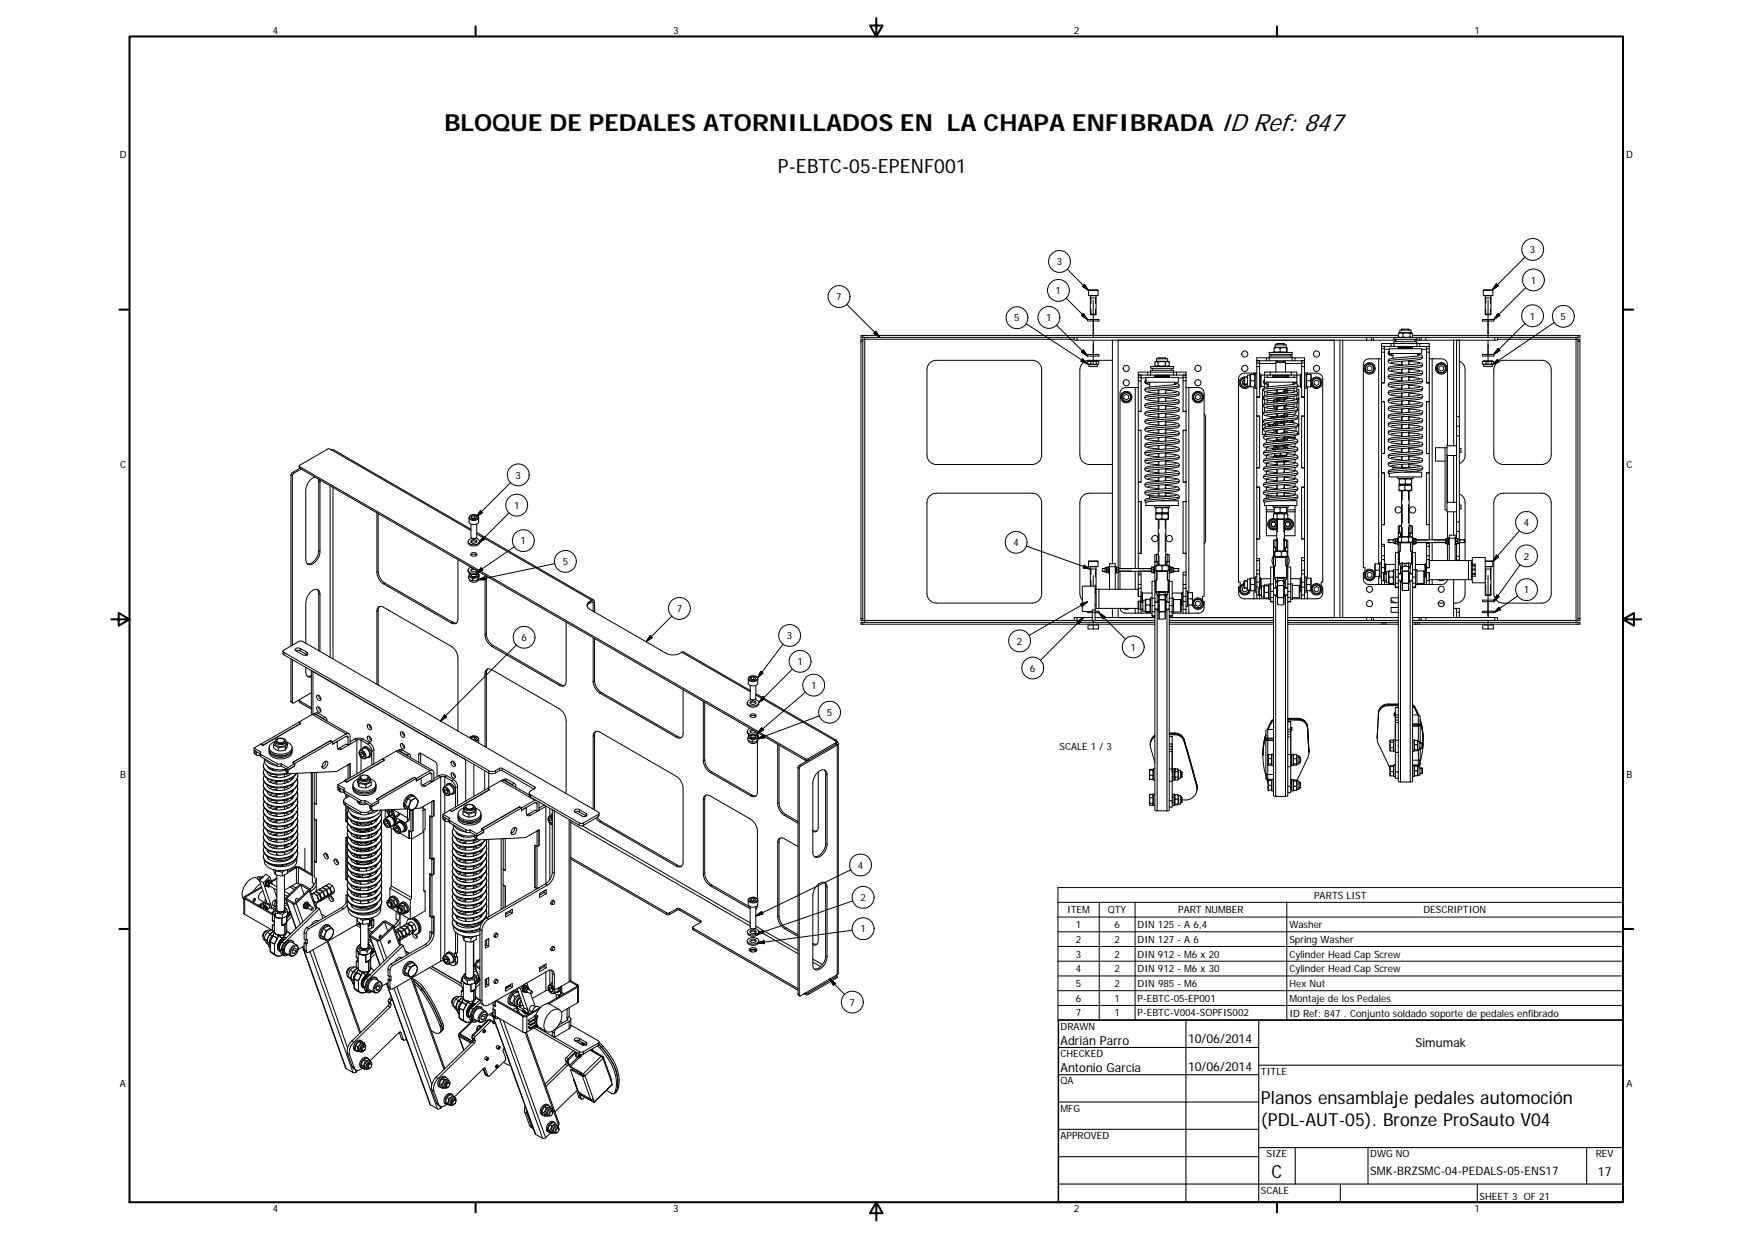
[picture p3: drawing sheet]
<svg xmlns="http://www.w3.org/2000/svg" width="420mm" height="297mm" viewBox="0 0 420 297" stroke-linecap="round" stroke-linejoin="round" font-family="sans-serif">
<defs><g id="words">
<text font-size="5.7" x="106.6" y="31.4">BLOQUE DE PEDALES ATORNILLADOS EN LA CHAPA ENFIBRADA ID Ref: 847</text>
<text font-size="4.7" x="186.6" y="41.4">P-EBTC-05-EPENF001</text>
<g font-size="4.3">
<text x="302.4" y="264.7">Planos ensamblaje pedales automoción</text>
<text x="302.4" y="269.9">(PDL-AUT-05). Bronze ProSauto V04</text>
<text x="304.9" y="282.4">C</text>
</g>
<g font-size="3">
<text x="254.3" y="250.5">Adrián Parro</text>
<text x="284.9" y="250.1">10/06/2014</text>
<text x="339.5" y="251.1">Simumak</text>
<text x="254.3" y="257.1">Antonio García</text>
<text x="284.9" y="256.6">10/06/2014</text>
<text x="383.2" y="281.9">17</text>
</g>
<text font-size="2.8" x="328.6" y="281.7">SMK-BRZSMC-04-PEDALS-05-ENS17</text>
<g font-size="2.4">
<text x="65.4" y="8">4</text>
<text x="161.4" y="8">3</text>
<text x="257.5" y="8">2</text>
<text x="353.6" y="8">1</text>
<text x="28.7" y="38">D</text>
<text x="390" y="38">D</text>
<text x="253.4" y="63.6">3</text>
<text x="366.9" y="60.7">3</text>
<text x="200.6" y="72">7</text>
<text x="253.2" y="70.5">1</text>
<text x="367.1" y="68">1</text>
<text x="243.2" y="77.1">5</text>
<text x="250.9" y="77">1</text>
<text x="366.9" y="76.6">1</text>
<text x="374.2" y="76.7">5</text>
<text x="28.8" y="112.2">C</text>
<text x="390.1" y="112.2">C</text>
<text x="123.6" y="114.7">3</text>
<text x="123.3" y="122">1</text>
<text x="124.9" y="130.5">1</text>
<text x="243" y="130.9">4</text>
<text x="365.4" y="126.1">4</text>
<text x="134.9" y="135.5">5</text>
<text x="365.4" y="134.2">2</text>
<text x="365.4" y="142.2">1</text>
<text x="162.3" y="146.7">7</text>
<text x="125.1" y="153.7">6</text>
<text x="188.7" y="153.2">3</text>
<text x="243.8" y="154.5">2</text>
<text x="271.1" y="156">1</text>
<text x="191.2" y="159.4">1</text>
<text x="247" y="161">6</text>
<text x="194.5" y="165.1">1</text>
<text x="198.3" y="171.6">5</text>
<text x="254.1" y="179.8">SCALE 1 / 3</text>
<text x="28.8" y="186.5">B</text>
<text x="390.1" y="186.5">B</text>
<text x="205.7" y="208.2">4</text>
<text x="315.2" y="215.4">PARTS LIST</text>
<text x="206.3" y="216">2</text>
<text x="255.9" y="218.9">ITEM</text>
<text x="265.7" y="219">QTY</text>
<text x="282.5" y="218.9">PART NUMBER</text>
<text x="341.4" y="219">DESCRIPTION</text>
<text x="206.3" y="223.5">1</text>
<text x="258" y="222.5">1</text>
<text x="258" y="226">2</text>
<text x="267.3" y="222.5">6</text>
<text x="267.3" y="226">2</text>
<text x="272.8" y="222.5">DIN 125 - A 6,4</text>
<text x="272.8" y="226">DIN 127 - A 6</text>
<text x="309.2" y="222.5">Washer</text>
<text x="309.2" y="226.1">Spring Washer</text>
<text x="258" y="229.6">3</text>
<text x="258" y="233.1">4</text>
<text x="267.3" y="229.6">2</text>
<text x="267.3" y="233.1">2</text>
<text x="272.8" y="229.6">DIN 912 - M6 x 20</text>
<text x="272.8" y="233.1">DIN 912 - M6 x 30</text>
<text x="309.2" y="229.6">Cylinder Head Cap Screw</text>
<text x="309.2" y="233.1">Cylinder Head Cap Screw</text>
<text x="258" y="236.6">5</text>
<text x="267.3" y="236.6">2</text>
<text x="272.8" y="236.6">DIN 985 - M6</text>
<text x="309.2" y="236.6">Hex Nut</text>
<text x="203.7" y="241.1">7</text>
<text x="258" y="240.2">6</text>
<text x="258" y="243.6">7</text>
<text x="267.3" y="240.1">1</text>
<text x="267.3" y="243.6">1</text>
<text x="272.8" y="240.2">P-EBTC-05-EP001</text>
<text x="272.8" y="243.7">P-EBTC-V004-SOPFIS002</text>
<text x="309.2" y="240.2">Montaje de los Pedales</text>
<text x="309.2" y="243.7">ID Ref: 847 . Conjunto soldado soporte de pedales enfibrado</text>
<text x="254.3" y="246.8">DRAWN</text>
<text x="254.3" y="253.4">CHECKED</text>
<text x="302.4" y="257.6">TITLE</text>
<text x="28.8" y="260.7">A</text>
<text x="254.3" y="259.9">QA</text>
<text x="390" y="260.7">A</text>
<text x="254.3" y="266.5">MFG</text>
<text x="254.3" y="273.1">APPROVED</text>
<text x="303.8" y="277.4">SIZE</text>
<text x="328.6" y="277.4">DWG NO</text>
<text x="382.7" y="277.4">REV</text>
<text x="302.4" y="286.2">SCALE</text>
<text x="354.8" y="287.7">SHEET 3 OF 21</text>
<text x="65.4" y="290.7">4</text>
<text x="161.4" y="290.7">3</text>
<text x="257.5" y="290.7">2</text>
<text x="353.6" y="290.7">1</text>
</g>
</g></defs>
<g fill="none" stroke="#000" stroke-width=".24">
<path d="M203.1 72.9l7.9 8M210 79.4l1 1.5-1.5-1zM246.1 77.6l14.7 9.6M253.4 78l7.4 7.4M255.7 71.5l5.1 5.1M256 64.5l5 5.1M259.3 75.6l.5-.4 1 1.4zM259.6 68.6l.5-.4 .9 1.4zM260.8 76.6h2.7v.4h-2.7zM261 69.6v1.3h2.3v-1.3M261 69.6l.2-.1h2l.1 .1M261 69.6h2.3"/>
<path d="M261.5 70.9h.1M261.5 71.4h1.4M261.5 70.9h1.4M261.5 70.9v4.4M261.5 75.3h1.4M261.5 75.3l.1 .2M261.6 71.4v1.4M261.6 74.1v1.4M261.6 75.5h1.1M262.2 71.9v9M262.7 71.4v1.4M262.7 74.1v1.4"/>
<path d="M262.9 70.9v4.4M262.9 75.3l-.2 .2M262.9 70.9h.1M335.4 79.9l.5-.1 .6 .1M335.4 79.9v.9M335.7 79.7l-.3 .2M335.7 79.1h2.7v.6h-2.7zM336.1 79.1a.54 .54 0 0 1 .9-.2h.9v.2M336.3 78.9v.1M336.3 79.1h.1M336.5 79.9l.8-.1 .8 .1M336.5 79.9v.9"/>
<path d="M337.8 78.9v.1M337.8 79.1h.1M338.1 79.9l.3-.1 .3 .1v.9l-.3 .1-.3-.1M338.1 79.9v.9M338.4 79.7l.2 .2M355.5 76.6h2.7v.4h-2.7zM355.7 69.6v1.3h2.3v-1.3M355.7 69.6h2.3M356.2 70.9h.1M356.2 71.4h1.4M356.2 70.9h1.4M356.2 70.9v4.4"/>
<path d="M356.2 75.3h1.4M356.2 75.3l.1 .2M356.3 71.4v1.4M356.3 74.1v1.4M356.3 75.5h1.1M356.9 71.9v9M357.4 71.4v1.4M357.4 74.1v1.4M357.6 70.9v4.4M357.6 75.3l-.2 .2M357.6 70.9h.1M357.9 69.5h-2.1l-.1 .1"/>
<path d="M357.9 69.5l.1 .1M358.8 68.1l.5 .4-1.4 1zM359.2 75.2l.5 .4-1.5 1zM365.7 77.5l-7.5 7.5M365.7 61.6l-7.8 7.9M365.9 69l-7.7 7.6M372.7 77.3l-14.8 10.1 .2-.1M206.5 81.8v66.5M206.5 81.8h.4M206.9 80.9h50.7M206.9 81.3h.5M206.9 81.8v66.5"/>
<path d="M206.9 80.4h128.5M206.9 81.3v.5M206.9 81.3h-.4v.5M206.9 80.4h-.4v.5h.4M206.9 80.4v.5M207.4 81.3h50.2M207.4 80.9v.4M207.4 81.3v67.4M223 87l1.3-.6h23.2a2.28 2.28 0 0 1 2.3 2.3v20.4a2.31 2.31 0 0 1-2.3 2.3h-22.9a2.28 2.28 0 0 1-2.3-2.3v-20.4l.2-.9zM257.6 80.9h.7M257.6 80.9v.7h.7M258.3 80.9h69.5"/>
<path d="M258.3 81.6h69.5M258.3 80.9v.7M259.6 86l1.2 1.2-1.6-.6zM259.8 83.9l1 1.5-1.5-1zM260.8 85h2.7v.4h-2.7zM260.8 86.7h.8M260.8 87.2l.4 .2M260.8 87.2h.8M260.8 86.7v.5M261.2 87.4h2v.5h-2zM261.6 86.7h1.3M261.6 87.2h1.3"/>
<path d="M261.6 86.7v.5M262.2 81.7v5.4M262.9 86.7h.6v.5h-.6M262.9 86.7v.5M263.5 86.7l-.3-.2h-2l-.4 .2M263.5 87.3l-.3 .1M266.8 86.4h-5.6a2.28 2.28 0 0 0-2.2 2.3v20.4a2.31 2.31 0 0 0 2.2 2.3h5.6M266.8 81.6v53.5M268.1 81.6v54.4M269.5 94.9l.6-.4 .6 .4-.1 .6-.5 .4-.6-.4zM272.3 92.9h.7M272.3 92.9v43.4"/>
<path d="M272.3 92.9h-2.3a1.36 1.36 0 0 0-1.4 1.4v42M273 90.5h.7M273 90.5v.8M273 98.6h.7zM273 91.3v45M273 91.3h.7M273.7 90.6h1.1M273.7 90.5v.8M273.7 98.6h.1M273.7 98.6l-.7 .1M273.7 89.9v.6M273.7 91.3v7.3"/>
<path d="M274.6 91.5l.2 .4 .9 .3M274.8 90.5h7.8v1.1h-7.8zM274.8 91.1a.45 .45 0 0 0-.1 .8 .45 .45 0 0 0 .8-.3M275.3 89.2h-2.3v1.3M275.3 89.2v.7M275.3 89.9h-2.3M275.3 89.2h6.8M275.3 89.9h.6M275.7 91.6v1.2M275.9 87.9h5.5v.4h-5.5zM275.9 89.9h5.5M276.4 88.3v.5"/>
<path d="M277 90.2h3.4M277 90h3.4v.4h-3.4zM277 87.7l.4 .2M277.4 86h2.6v.6h-2.6zM277.4 86.6l-.4 .2M277.4 90.4l.1 .1M277.5 89.9l-.1 .1M277.7 86.8l.9-.1 .9 .1M277.7 86.8l-.4-.1-.3 .1v.8l.3 .2 .4-.2M277.7 87.6l.9 .2 .9-.2M277.7 86.8v.8M277.8 86v-.2h1.8v.2"/>
<path d="M277.8 93.5v1M277.8 95.4v1M277.8 97.3v1M277.8 99.2v1M277.9 85.8v.1M277.9 86h.1M277.9 93.5v.3M277.9 94.1v.4M277.9 95.4v.3M277.9 96v.4M277.9 97.3v.3M277.9 97.9v.4"/>
<path d="M277.9 99.2v.3M277.9 99.8v.4M279.5 87.6l.4 .2 .5-.2M279.5 85.8v.1M279.5 86h.1M279.5 86.8v.8M279.5 93.3v.4M279.5 94v.3M279.5 95.2v.4M279.5 95.9v.3M279.5 97.2v.3M279.5 97.8v.3"/>
<path d="M279.5 99.1v.3M279.5 99.7v.4M279.5 86.8l.4-.1 .5 .1M279.6 93.5l.9 .1a2.53 2.53 0 0 1 2.3 .7v.1a1.84 1.84 0 0 1-1.9 .7l-5.6 .6M279.6 95.4l.9 .1a3.3 3.3 0 0 1 2.3 .6v.2a1.84 1.84 0 0 1-1.9 .7l-5.6 .6M279.6 97.3l.9 .1a3.3 3.3 0 0 1 2.3 .6v.2a1.84 1.84 0 0 1-1.9 .7l-5.6 .6M279.6 99.2l.9 .1a3.3 3.3 0 0 1 2.3 .6v.2a1.84 1.84 0 0 1-1.9 .7l-5.6 .6M279.6 93.3v1M279.6 95.2v1M279.6 97.2v.9M279.6 99.1v.9M279.9 89.9l.1 .1"/>
<path d="M280 90.4l-.1 .1M280 86.6l.4 .2M280.4 86.8v.8M280.4 87.6l-.4 .3M281 88.3v.5M281.4 89.9h.7M281.4 89.9v-1.1h-5.5v1.1M281.7 91.6v.6M281.7 91.8a.79 .79 0 0 1 .8 .1 .79 .79 0 0 1 .3 .8l-.4 .3-1.1 .2-6 .6M282.1 94l-5.3 .6a3.6 3.6 0 0 0-2.2 .5v.3a2.18 2.18 0 0 0 2 .7l1.2 .1M282.1 92.1l-5.3 .5a3.1 3.1 0 0 0-2.2 .7v.2a2.18 2.18 0 0 0 2 .7l1.2 .1M282.1 95.9l-5.3 .6a3.6 3.6 0 0 0-2.2 .5v.3a2.18 2.18 0 0 0 2 .7l1.2 .1"/>
<path d="M282.1 99.7l-5.3 .6a3.3 3.3 0 0 0-2.2 .5v.3a2.68 2.68 0 0 0 2.2 .7l1 .1M282.1 97.8l-5.3 .6a3.3 3.3 0 0 0-2.2 .5v.3a2.68 2.68 0 0 0 2.2 .7l1 .1M282.1 89.9h2.3M282.1 89.2h2.3v1.3M282.1 89.2v.7M282.6 90.6h1.1M282.8 94.4l-8.2 .9M282.8 92.5l-8.2 1M282.8 96.3l-8.2 .9M282.8 98.2l-8.2 .9M283.7 98.6l.7 .1M283.7 90.5h.7"/>
<path d="M283.7 98.6h.7M283.7 98.6h.1M283.7 90.5v.8M283.7 91.3h.7M283.7 89.9v.6M283.7 91.3v7.3M284.4 98.6h.1M284.4 90.5v.8M284.4 92.9h.7M284.4 91.3v11.9M285.1 92.9h2.3a1.36 1.36 0 0 1 1.4 1.4v48.7h-.4v.9M285.1 92.9v49.2"/>
<path d="M286.7 94.9l.6-.4 .6 .4v.6l-.6 .4-.6-.4zM288.8 99.2l.3 .9v29.4l-.3 .9M298.3 91.2l-.3 .2-.1 .7 .6 .3 .4-.2M298.3 90.6a1.15 1.15 0 0 0-.8 1.7 1.15 1.15 0 0 0 1.8 .3M298.3 92h.3M298.3 90.8a1 1 0 0 0-.7 1.4 1 1 0 0 0 1.6 .3M298.3 90.5h.3M298.3 90.6v1.4M298.3 92l.2 .2M298.5 90.4a1.37 1.37 0 0 0-1.2 2 1.37 1.37 0 0 0 2.3 .2M298.5 92.2h.7M298.5 90.4h.7"/>
<path d="M298.5 90.4v1.8M298.5 90.4l-.2 .2M298.9 92h.3M298.9 90.5h.3M299.2 89.9h.6v2.7h-.6zM299.8 92.6l.2 .2M300 91.3h.8M300 89.8h.8M300 92.8h.8M300 91.3l-.2 .7 .2 .8M300 89.8l-.2 .7 .2 .8M300 89.8l-.2 .1"/>
<path d="M300.7 89.5h.3M300.7 89.5v.3M300.7 92.8v45.8M300.7 89.5h-2.3a1.44 1.44 0 0 0-1.4 1.3v48.8h.4v.9M300.8 89.8l.1 .7-.1 .8M300.8 91.3l.1 .7-.1 .8M300.8 89.8l.2 .1M301 92.6l-.2 .2M301 89.4v3.7h.4M301 89.4h.4M301.4 87h.7M301.4 87v.9"/>
<path d="M301.4 87.9h.7M301.4 87.9v46.5M301.4 86.5h2.3M302.1 89.7h.2v3.2h-.2M302.1 95.2h.1M302.1 87.2h3.9M302.1 87v.9M302.1 95.2h-.7h.7M302.1 95.2l-.7 .1M302.1 86.5v.5M302.1 87.9v7.3M302.1 99.8l-.7-.1h.7v12.5h-.7"/>
<path d="M302.3 90l.1 .1M302.4 92.4l-.1 .1M302.8 95.7h.3M303 91.5l.2 .4 .9 .2M303 93.4h-.2v10.7h1.7M303.2 90.5h7.8v1.1M303.2 91.1a.45 .45 0 0 0 0 .8 .45 .45 0 0 0 .7-.3M303.2 91.9v1.1M303.2 93.8v1.1M303.2 95.7v1.1M303.3 97.7l-.1-.1 .1 1.1M303.7 85.8h-2.3v1.2"/>
<path d="M303.7 85.8v.7M303.7 85.8h6.9M303.7 86.5h.7M303.9 92.6h.2M303.9 89.9v.6M303.9 92.1v.7M303.9 94v.7M303.9 95.9v.7M304.1 91.6v1.2M304.4 86.5h5.5M304.4 84.5h5.5v.5h-5.5zM304.6 89.9h-2.2v2.7h.8"/>
<path d="M304.6 89.2h-1.4v2.4h7.8M304.6 89.2h5.1M304.6 89.2v.7M304.6 89.9h5.1M304.8 85v.3M305.2 90h3.9v.2h-3.9zM305.4 90.2v.2h2.6a.56 .56 0 0 0 .8-.2M305.4 97.3l.1 .4 .7 .2M305.6 84.3l.7 .1 .7-.1M305.6 93.5l.6 .2M305.6 84.3l.2 .2M305.6 83.5v.8"/>
<path d="M305.6 83.5l.7-.2 .7 .2M305.8 83.2l-.2 .3M305.8 82.7h2.7v.5h-2.7zM305.8 97.3l-.4 .2M305.8 99.2l.4 .1M305.9 98l.1 .3M305.9 90.4l.1 .1M306 86.9v-.2h2.2l.1 .2M306 86.9h2.3M306 89.9l-.1 .1M306 86.9v2.3M306.1 98.1l.1 .1"/>
<path d="M306.2 82.7v-.3h1.8v.3M306.2 86.5v.2M306.2 93.5v.7M306.2 95.4v.2M306.2 96.1v.3M306.2 97.5v.8M306.2 99.2v.6M306.4 82.4v.1M306.4 82.6v.1M306.4 86.5v.1M306.4 86.7h.1M306.4 93.5v.2"/>
<path d="M306.4 94v.2M306.4 95.4h.1M306.4 95.5v.1M306.4 96.1v.1M306.4 96.2v.1M306.4 97.5v.2M306.4 98v.2M306.4 99.2v.2M306.4 99.6v.2M307 83.5v.8M307 84.3l.8 .1 .7-.1M307 83.5l.8-.2 .7 .2"/>
<path d="M307.9 82.4v.1M307.9 82.6v.1M307.9 86.5v.1M307.9 86.7h.1M307.9 93.3v.2M307.9 93.7v.3M307.9 95.2v.2M307.9 95.8v.1M307.9 96.1v.1M307.9 97.2v.3M307.9 97.8v.3M307.9 99v.2"/>
<path d="M307.9 99.4v.2M308 93.5l1 .1a3.2 3.2 0 0 1 2.2 .5v.4a3.2 3.2 0 0 1-2.5 .6l-5 .6M308 93.5l.8 .3-.2 .5M308 100h.1M308 97.3l1 .1a3.3 3.3 0 0 1 2.2 .6v.3a2.7 2.7 0 0 1-2.2 .6l-5.3 .6M308 86.5v.2M308 93.3v.6M308 95.2v.1M308 95.8v.4M308 99v.5M308 99.1l.3 .1a.4 .4 0 0 1 .5 .4 .4 .4 0 0 1-.5 .3l-.4 .1M308 97.7l.8 .3"/>
<path d="M308.1 97.3l-.1-.1v.9M308.2 97.2l.1 .1M308.3 86.9v2.3M308.3 87.2h3.9M308.3 89.9l.1 .1M308.4 90.4l-.1 .1M308.4 97.1l.1 .2M308.5 83.2l.1 .2M308.5 98l-.3 .1M308.5 99.4l-2.6 .5-.5 .3 3.4-.6M308.5 93.8l-3.1 .7M308.5 95.2l-1.6 .3a1.41 1.41 0 0 0-1.5 .6l.3 .3"/>
<path d="M308.5 83.5v.8M308.5 83.5l.1-.2v1.1l-.1-.1M308.6 97.1l-2.8 .5M308.6 99.3h.6a2.36 2.36 0 0 1 2 .7v.1a1.44 1.44 0 0 1-1.6 .7l-5.9 .6M308.6 84.4l-.1 .1M308.7 95.1a.51 .51 0 0 1-.1 .6 .51 .51 0 0 1-.6 .1l-2.2 .4M308.8 93.2l-1 .1M308.8 95.5h.4a2.35 2.35 0 0 1 2 .6v.2a2.19 2.19 0 0 1-1.9 .7l-5.6 .6M308.8 94l-2.8 .5M308.8 95.4l-3.4 .7M309.4 85v.3M309.7 89.9h1.3"/>
<path d="M309.7 89.2h1.3v.7M309.7 89.2v.7M309.9 86.5v-1.2h-5.5v1.2M309.9 86.5h.7M310.1 91.8a.78 .78 0 0 1 .8 .1 .78 .78 0 0 1 .3 .8l-.7 .4-6.8 .7M310.1 91.6v.6M310.3 89.9v.6M310.3 91.6v.2M310.3 93.1v.6M310.3 95v.7M310.3 96.9v.7M310.5 92.1l-5.4 .5a2.48 2.48 0 0 0-2.1 .7v.1a1.62 1.62 0 0 0 1.7 .7l1.4 .2"/>
<path d="M310.5 94l-5.5 .6a2.44 2.44 0 0 0-2 .6v.1a1.87 1.87 0 0 0 2 .8h.4M310.5 95.9l-5.2 .5a3.6 3.6 0 0 0-2.2 .6l-.1 .3a2.6 2.6 0 0 0 2.3 .7l.9 .1M310.5 99.7l-5.4 .5a3.3 3.3 0 0 0-2.1 .7v.2a1.98 1.98 0 0 0 2 .7h.5M310.5 97.8l-5.2 .5a2.58 2.58 0 0 0-2.3 .7v.2a2.6 2.6 0 0 0 2.3 .7h.4M310.6 86.5h2.3M310.6 85.8h2.3v1.2M310.6 85.8v.7M310.9 98.6l-.7 .8M311 89.9h.8v2.7h-.6M311 89.9v.6M311 91.6v.5M311 92.9v1.1"/>
<path d="M311 94.8v1.1M311 97.7v.1M311 96.7l-.1 1M311 95.6l.5 .1M311 93.4h.5v10.7h-.3M311.2 94.4l-8.2 .9M311.2 92.5l-8.2 .9M311.2 96.3l-8.2 .9M311.2 98.2l-8.2 .9M311.8 92.4l.1 .1M311.9 90l-.1 .1M312.2 89.7h-.3v3.2h.3"/>
<path d="M312.2 95.2h.7h-.7M312.2 99.7v12.5h.7M312.2 95.2l.7 .1M312.2 87h.7M312.2 95.2h.1M312.2 87v.9M312.2 99.7h.7M312.2 87.9h.7M312.2 86.5v.5M312.2 87.9v7.3M312.9 87v.9M312.9 89.4h.3"/>
<path d="M312.9 87.9v11.8M312.9 99.8v12.3h-.7M312.9 99.7l-.7 .1M313.2 89.5h.3M313.2 90h.2M313.2 92.6h.2M313.2 89.4v3.7h-.3M313.4 91.3h.9M313.5 89.5h2.3a1.43 1.43 0 0 1 1.4 1.3v48.8h-.4v.9M313.5 89.5v.3M313.5 92.8v45.8M314.3 91.3l.1 .7"/>
<path d="M314.3 89.8l.1 .7M314.3 89.8h-.9v3h.9M314.3 89.8h.1v.7M314.4 91.2a1.38 1.38 0 0 1 2.1-.6 1.38 1.38 0 0 1 0 2.2 1.38 1.38 0 0 1-2.1-.6M314.4 92v.8h-.1M314.4 90.5v1.5M314.4 92l-.1 .8M314.4 90.5l-.1 .8M315.2 91.4l.5-.3 .6 .3v.7l-.6 .3-.6-.3zM320 81.6v66.5M321.3 81.6v66.5M322 81.6v66.5"/>
<path d="M327.8 80.9h1.1M327.8 81.6h1.1M327.8 80.9v.7M327.9 88l.6-.3 .5 .3v.7l-.6 .3-.5-.4zM328.9 80.9v.7M328.9 81.6h.5M328.9 80.9h.5M329.4 81.6h5.3M329.4 80.9h6.1M329.4 80.9v.7M330.6 86h.7M330.6 86v49.2"/>
<path d="M330.6 86h-2.3a1.4 1.4 0 0 0-1.3 1.4v48.7h.3v1M331.3 83.6h.7M331.3 83.6v.8M331.3 91.7h.7zM331.3 84.4h.7M331.3 84.4v46.6M332 83.7h1.2M332 83.6v.8M332 91.7v.1M332 91.8h-.7M332 83.1v.5M332 84.4v7.3"/>
<path d="M332 96.3h-.7h.7v12.4h-.7M332.9 84.6l.3 .5 .9 .2M333.2 84.2a.45 .45 0 0 0-.1 .8 .45 .45 0 0 0 .7-.2M333.2 83.6h7.7v1.2h-7.7zM333.6 82.4h-2.3v1.2M333.6 82.4v.7M333.6 83.1h-2.3M333.6 82.4h6.2M333.6 83.1h.7M334.1 84.8v1.1M334.3 83.1h5.5M334.3 81h5.5v.4h-5.5z"/>
<path d="M334.7 81.4v.5M335.3 83.1h3.5v.5h-3.5zM335.3 83.3h3.5M335.4 80.8l.3 .2M335.4 80.8l.5 .1 .6-.1M335.8 83.6h.1M335.9 83.1h-.1M336.1 86.6v1M336.1 88.5v1M336.1 90.4v1M336.1 92.3v1M336.1 94.2v1"/>
<path d="M336.1 96.1v1M336.1 98v1M336.1 99.9v1M336.3 86.6v.3M336.3 87.2v.4M336.3 88.5v.3M336.3 89.2v.3M336.3 90.4v.3M336.3 91.1v.3M336.3 92.3v.3M336.3 93v.3M336.3 94.2v.3"/>
<path d="M336.3 94.9v.3M336.3 96.1v.3M336.3 96.8v.3M336.3 98v.3M336.3 98.7v.3M336.3 99.9v.3M336.5 80.8l.8 .1 .8-.1M337.8 86.5v.3M337.8 87.1v.3M337.8 88.4v.3M337.8 89v.3M337.8 90.3v.3"/>
<path d="M337.8 90.9v.3M337.8 92.2v.3M337.8 92.8v.4M337.8 94.1v.3M337.8 94.7v.4M337.8 96v.3M337.8 96.6v.4M337.8 97.9v.3M337.8 98.6v.3M337.8 99.8v.3M337.9 86.6l1 .1a2.45 2.45 0 0 1 2.3 .7v.1a1.88 1.88 0 0 1-1.9 .7l-5.7 .6M337.9 88.5l1 .1a2.45 2.45 0 0 1 2.3 .7v.2a3.2 3.2 0 0 1-2.5 .7l-5.1 .5"/>
<path d="M337.9 90.4l1 .2a2.45 2.45 0 0 1 2.3 .6v.2a3.2 3.2 0 0 1-2.5 .7l-5.1 .5M337.9 92.4l1.2 .1a2.3 2.3 0 0 1 2.1 .6v.2a2.7 2.7 0 0 1-2.3 .7l-5.3 .5M337.9 94.3l1.2 .1a2.3 2.3 0 0 1 2.1 .6v.2a2.7 2.7 0 0 1-2.3 .7l-5.3 .5M337.9 96.2l1.2 .1a2.3 2.3 0 0 1 2.1 .6v.2a2.7 2.7 0 0 1-2.3 .7l-5.3 .5M337.9 98.1l1.2 .1a2.3 2.3 0 0 1 2.1 .6v.2a2.7 2.7 0 0 1-2.3 .7l-5.3 .5M337.9 100l1.2 .1a2.3 2.3 0 0 1 2.1 .6v.2a2.7 2.7 0 0 1-2.3 .7l-5.3 .5M337.9 86.5v.9M337.9 88.4v.9M337.9 90.3v.9M337.9 92.2v1M337.9 94.1v1M337.9 96v.9"/>
<path d="M337.9 97.9v.9M337.9 99.8v1M338.2 83.1h.1M338.3 83.6h-.1M338.5 80.9h1.8M338.6 80.8l-.2 .2M338.7 80.4h39.7M339.3 81.4v.5M339.3 81.6h1M339.8 82.4h.7M339.8 83.1h.7M339.8 82.4v.7"/>
<path d="M339.8 82.4v-.5h-5.5v1.2M340 85a.77 .77 0 0 1 .8 .1 .77 .77 0 0 1 .3 .8l-.7 .3-6.8 .7M340 84.8v.5M340.3 80.9h.5M340.3 81.6h.5M340.3 80.9v.7M340.5 87.1l-5.3 .6a3.2 3.2 0 0 0-2.3 .6v.3a2.45 2.45 0 0 0 2.3 .6l.9 .1M340.5 85.2l-5.3 .6a3.2 3.2 0 0 0-2.3 .6v.3a2.45 2.45 0 0 0 2.3 .6l.9 .1M340.5 89l-5.3 .6a3.6 3.6 0 0 0-2.2 .5l-.1 .3a2.52 2.52 0 0 0 2.3 .7l.9 .1M340.5 94.8l-5.3 .5a3.6 3.6 0 0 0-2.2 .6l-.1 .3a2.52 2.52 0 0 0 2.3 .6l.9 .1M340.5 98.6l-5.3 .5a2.73 2.73 0 0 0-2.3 .7v.2a1.98 1.98 0 0 0 1.8 .6l1.4 .1M340.5 96.7l-5.3 .5a2.73 2.73 0 0 0-2.3 .7v.2a2.52 2.52 0 0 0 2.3 .6l.9 .1"/>
<path d="M340.5 92.9l-5.3 .5a3.6 3.6 0 0 0-2.2 .6l-.1 .3a2.52 2.52 0 0 0 2.3 .6l.9 .1M340.5 91l-5.3 .5a3.6 3.6 0 0 0-2.2 .6l-.1 .3a2.52 2.52 0 0 0 2.3 .6l.9 .1M340.5 83.1h2.3M340.5 82.4h2.3v1.2M340.5 82.4v.7M340.8 81.6h1.2M340.9 83.7h1.2M341.2 98.9l-8.3 1M341.2 97l-8.3 1M341.2 95.1l-8.3 1M341.2 93.2l-8.3 .9M341.2 91.3l-8.3 1"/>
<path d="M341.2 87.5l-8.3 1M341.2 85.6l-8.3 1M341.2 89.4l-8.3 1M342 80.9h16.5M342 81.6h16.5M342 80.9h-1.2v.7M342 80.9v.7M342.1 83.6h.7M342.1 91.7l.7 .1M342.1 91.7v.1M342.1 83.6v.8M342.1 84.4h.7"/>
<path d="M342.1 96.3v12.4h.7M342.1 91.8h.7M342.1 96.3h.7M342.1 83.1v.5M342.1 84.4v7.3M342.8 91.7v.1M342.8 83.6v.8M342.8 86h.7M342.8 84.4v11.9M342.8 96.3v12.4h-.7M342.8 96.3h-.7M343.5 86h2.2a1.4 1.4 0 0 1 1.4 1.4v19.5"/>
<path d="M343.5 86v43.4M345 88l.6-.3 .6 .3v.7l-.6 .3-.6-.4zM348.6 81.6v25.3M349.3 99.9h.7M349.3 99.9v2.3M349.3 81.6v18.3M350 99.9v2.3M350 81.6v18.3M350 86.6a2.37 2.37 0 0 1 1.4 2.1v20.4a2.15 2.15 0 0 1-1.4 2.1M355.5 85h2.7v.4h-2.7zM355.5 87.2l.3 .2M355.5 87.2h.9"/>
<path d="M355.5 86.7v.5M355.5 86.7h.9M355.8 87.4h2.1v.5h-2.1zM356.4 86.7h1.3M356.4 87.2h1.3M356.4 86.7v.5M356.9 81.7v5.4M357.7 86.7h.5v.5h-.5M357.7 86.7v.5M357.9 87.4l1.2-1.2 .4 .5zM358.1 86.6l-2.3-.1-.3 .2M358.5 80.9h.6"/>
<path d="M358.5 80.9v.7M358.9 87l.8-.5 .5-.1h9.5a2.31 2.31 0 0 1 2.3 2.3v20.4a2.35 2.35 0 0 1-2.3 2.3h-9.2a2.35 2.35 0 0 1-2.3-2.3v-20.4l.2-.9zM359.1 80.9h19.3M359.1 80.9v.7h-.6M359.1 81.3h18.9M359.2 83.5l.5 .5-1.5 1zM378 80.9v.4M378 81.3v67.4M378 81.3h.4M378.4 81.3v.5M378.4 81.8h.5M378.4 80.4v.5"/>
<path d="M378.4 81.8v66.5M378.4 81.3h.5v.5M378.4 80.4h.5v.5h-.5M378.9 81.8v66.5M69.8 113.9l.3 .1M69.8 113.9v41M70.1 113.3l.4 .2M70.1 113.3l-.3 .6M70.1 114v40.7M70.5 113.5l-.4 .5M71.8 111.7l.1 .6M71.9 111.9l121.3 70"/>
<path d="M71.9 111.9v.4M71.9 112.3l121.3 70M71.9 112.3l-1.8 1M72.2 112.5l-1.7 1M75.5 114.4a3.7 3.7 0 0 0-2.2 3.1v16.7a1.1 1.1 0 0 0 .7 1.1 1.1 1.1 0 0 0 1.3-.3 3.9 3.9 0 0 0 1.4-2.8v-16.7M76.4 114.9v.5M76.4 115.4l.3 .1M76.4 115.4v16.6M76.7 115v.5M79.2 116.5v41.1M79.5 107.9l-.9-.3-6.8 4 .1 .3M79.5 107.9l.5-.1 32.9 19.1"/>
<path d="M79.5 107.9l33.4 19.3M79.9 116.9v41M122.4 115.7l-8.1 8.2M223 118.9l.7-.5 .9-.2h22.9a2.31 2.31 0 0 1 2.3 2.3v21.8a2.28 2.28 0 0 1-2.3 2.3h-22.9a2.24 2.24 0 0 1-2.3-2.3v-21.8l.2-.8zM266.8 118.2h-5.6a2.31 2.31 0 0 0-2.2 2.3v21.8l.2 1.1 .4 .4M273.7 103.2h-.7h.7v12.4h-.7M277.8 101.1v1M277.8 103v1M277.8 104.9v1M277.8 106.8v1M277.8 108.7v1M277.8 110.6v1"/>
<path d="M277.8 112.5v1M277.8 114.4v1M277.8 116.3v1M277.8 118.2v.7M277.9 101.1v.3M277.9 101.7v.4M277.9 103v.3M277.9 103.7v.3M277.9 104.9v.3M277.9 105.6v.3M277.9 106.8v.3M277.9 107.5v.3"/>
<path d="M277.9 108.7v.3M277.9 109.3v.4M277.9 110.6v.3M277.9 111.3v.3M277.9 112.5v.3M277.9 113.2v.3M277.9 114.4v.3M277.9 115.1v.3M277.9 116.3v.3M277.9 117v.3M277.9 118.2v.3M277.9 118.7v.2"/>
<path d="M279.5 101v.3M279.5 101.6v.4M279.5 102.9v.3M279.5 103.5v.4M279.5 104.8v.3M279.5 105.4v.4M279.5 106.7v.3M279.5 107.3v.4M279.5 108.6v.3M279.5 109.2v.4M279.5 110.5v.3M279.5 111.1v.3"/>
<path d="M279.5 112.4v.3M279.5 113v.3M279.5 114.3v.3M279.5 114.9v.4M279.5 116.2v.3M279.5 116.8v.4M279.5 118.1v.3M279.5 118.6v.3M279.6 101.1l1.2 .1a2.37 2.37 0 0 1 2 .7v.1a1.84 1.84 0 0 1-1.9 .7l-5.6 .6M279.6 103l1.2 .1a2.37 2.37 0 0 1 2 .7v.1a1.79 1.79 0 0 1-1.9 .7l-5.6 .6M279.6 104.9l1.2 .2a2.37 2.37 0 0 1 2 .6v.1a1.79 1.79 0 0 1-1.9 .7l-5.6 .6M279.6 106.8l1.2 .2a2.37 2.37 0 0 1 2 .6v.1a1.89 1.89 0 0 1-1.9 .7l-5.6 .6"/>
<path d="M279.6 108.8l1.2 .1a2.29 2.29 0 0 1 2 .6v.1a2.05 2.05 0 0 1-2.1 .8l-5.4 .5M279.6 110.6l.9 .1a2.53 2.53 0 0 1 2.3 .7v.1a1.89 1.89 0 0 1-1.9 .7l-5.6 .6M279.6 112.5l.9 .1a2.53 2.53 0 0 1 2.3 .7 1.32 1.32 0 0 1-1.7 .8l-5.8 .6M279.6 114.4l.9 .2a2.53 2.53 0 0 1 2.3 .6 1.32 1.32 0 0 1-1.7 .8l-5.8 .6M279.6 116.4l.9 .1a2.53 2.53 0 0 1 2.3 .6v.1a1.84 1.84 0 0 1-1.9 .8l-5.6 .5M279.6 118.3a5.2 5.2 0 0 1 3.2 .6v.5a4.6 4.6 0 0 1-2.9 .6l-1.4 .1M279.6 101v.9M279.6 102.8v1M279.6 104.8v.9M279.6 106.7v.9M279.6 108.6v.9M279.6 110.5v.9"/>
<path d="M279.6 112.4v.9M279.6 114.3v1M279.6 116.2v1M279.6 118.1v.8M281 118.9h-5.3v.5M281.7 119.8v.3M282.1 113.1l-5.3 .5a3.6 3.6 0 0 0-2.2 .6v.2a2.6 2.6 0 0 0 2.2 .7l1 .1M282.1 101.6l-5.3 .6a3.3 3.3 0 0 0-2.2 .5v.3a2.68 2.68 0 0 0 2.2 .7l1 .1M282.1 118.8l-4.3 .4a5.7 5.7 0 0 0-3.2 .6v.3M282.1 115l-5.3 .5a3.6 3.6 0 0 0-2.2 .6v.3a2.6 2.6 0 0 0 2.2 .6l1 .1M282.1 111.1l-5.3 .6a3.3 3.3 0 0 0-2.2 .6v.3a2.53 2.53 0 0 0 2.2 .6l1 .1M282.1 109.2l-5.3 .6a3.3 3.3 0 0 0-2.2 .6v.3a2.53 2.53 0 0 0 2.2 .6l1 .1"/>
<path d="M282.1 105.4l-5.3 .6a3.3 3.3 0 0 0-2.2 .6v.2a2.53 2.53 0 0 0 2.2 .7l1 .1M282.1 103.5l-5.3 .6a3.3 3.3 0 0 0-2.2 .5v.3a2.53 2.53 0 0 0 2.2 .7l1 .1M282.1 107.3l-5.3 .6a3.3 3.3 0 0 0-2.2 .6v.3a2.53 2.53 0 0 0 2.2 .6l1 .1M282.1 116.9l-5.8 .6a1.66 1.66 0 0 0-1.7 .7 1.29 1.29 0 0 0 1.5 .7h.6M282.8 107.7l-.9 .2-6.1 .5-1.2 .2M282.8 119.1l-8.2 1M282.8 117.2l-8.2 1M282.8 115.3l-8.2 1M282.8 113.4l-8.2 1M282.8 111.5l-8.2 1M282.8 109.6l-.9 .2-6.1 .5-1.2 .3M282.8 105.8l-.9 .2-5.8 .5-1.5 .2"/>
<path d="M282.8 103.9l-8.2 .9M282.8 102l-8.2 .9M282.8 100.1l-8.2 .9M283.7 103.2v12.4h.7v22.2M283.7 103.2h.7M284.4 103.2v12.4h-.7M284.4 103.2h-.7M301.4 116.8h.7v12.4h-.7h.7v-12.4h-.7M301.4 112.1h.7M302.8 101.9h.7M302.8 101.9h.7v.5M303.5 103.4v.7"/>
<path d="M303.7 104.1v.1M303.7 105.4v.8M303.7 107.3v.8M303.7 109.2v.8M303.7 111.1v.8M303.7 113v.8M303.7 114.9v.8M303.7 116.8v.8M303.7 118.7v.8M304.1 101.6l.2 .7M304.1 101.7l.3 .6M304.3 101.7l.3 .5"/>
<path d="M304.5 101.7l.3 .5M305 101.8v.1l.7 .1M305.4 103l.2 .4 .6 .1M305.4 109.5v.2M305.4 107.3l3.4-.7-.3 .3-2.7 .5M305.4 103h.1M305.5 100.1l-.9 .2M305.5 100l-1 .3M305.6 109l.8 .2 .7-.2M305.6 109l.2 .3M305.6 108.7v.3M305.8 107.8h.1"/>
<path d="M305.8 109.3l-.4 .2M305.8 109.3h2.6M306.1 110.6h-.5M306.2 104.9h.1M306.2 101.1v.1M306.2 101.7v.3M306.2 103.1v.8M306.2 104.9v.5M306.2 106.8h.1M306.2 107.3v.1M306.2 110.8v.8M306.2 112.5v1"/>
<path d="M306.2 114.4v1M306.2 116.3v1M306.2 118.2v.7M306.3 109.5l-.6-.1-.3 .1M306.3 109.5v.2M306.4 105.9h.1M306.4 106.8h.1M306.4 101.1v.1M306.4 101.6v.2M306.4 101.9v.1M306.4 103v.4M306.4 103.7v.2"/>
<path d="M306.4 104.9v.2M306.4 105.2v.2M306.4 107.3h.1M306.4 107.4h.1M306.4 110.8v.2M306.4 111.3v.2M306.4 112.5v.3M306.4 113.1v.4M306.4 114.4v.3M306.4 115v.4M306.4 116.3v.3M306.4 116.9v.4"/>
<path d="M306.4 118.2v.2M306.4 118.7v.2M306.5 106.7l-.9 .3-.2 .2 .1 .2M307.1 109l.8 .2 .7-.2M307.1 108.6v.4M307.6 102.9l-1.8 .3M307.9 101h.1M307.9 101.4v.2M307.9 101.7v.2M307.9 102.8v.3M307.9 103.4v.4M307.9 104.8v.1"/>
<path d="M307.9 105v.2M307.9 105.6v.1M307.9 107v.2M307.9 107.3v.1M307.9 110.8v.2M307.9 111.2v.2M307.9 112.4v.3M307.9 113v.3M307.9 114.3v.3M307.9 114.9v.3M307.9 116.1v.4M307.9 116.8v.3"/>
<path d="M307.9 118v.3M307.9 118.6v.3M307.9 109.5h-1.6M308 110.5l-1.6 .1M308 110.5l.3 .2 .5-.2M308 110.4v.1M308 100.9l-1 .2a1.66 1.66 0 0 0-1.6 .6l.7 .4M308 107.2h.6M308 100.9h.1M308 103l1.2 .1a2.23 2.23 0 0 1 2 .7v.2a2.7 2.7 0 0 1-2.2 .6l-5.3 .6M308 112.5l1.2 .1a2.57 2.57 0 0 1 2 .6v.2a1.81 1.81 0 0 1-1.8 .7l-5.7 .6M308 114.4l1.2 .2a2.57 2.57 0 0 1 2 .5v.1a1.32 1.32 0 0 1-1.6 .8l-5.9 .6"/>
<path d="M308 116.3l1.2 .1a2.67 2.67 0 0 1 2 .6v.1a1.32 1.32 0 0 1-1.6 .8l-5.9 .6M308 118.2a5.2 5.2 0 0 1 3.2 .7l-.1 .5a8.3 8.3 0 0 1-3.8 .6h-.4M308 105.1l.1-.4 .2 .1a.4 .4 0 0 1 .5 .4 .4 .4 0 0 1-.5 .3l-1.9 .4M308 101.4v.5M308 102.8v.9M308 105.6v.1M308 107v.4M308 110.8v.6M308 112.3v1M308 114.2v1M308 116.1v1M308 118v.9"/>
<path d="M308 103.3l.7 .2 .1 .3M308.4 107.4a.22 .22 0 0 1 .2-.2 .22 .22 0 0 1 .2 .2M308.4 109.3l.3 .2h-.7M308.5 103.6l-1.6 .3M308.5 105l-1.6 .3a1.73 1.73 0 0 0-1.5 .6M308.6 106.8l.6 .1a2.71 2.71 0 0 1 2 .6v.3a2.77 2.77 0 0 1-2.2 .7l-5.3 .5M308.6 107.2h.1M308.6 107.2l.2 .2M308.6 109l-.2 .3M308.6 108.8h.6a2.21 2.21 0 0 1 2 .7v.2a2.91 2.91 0 0 1-2.2 .7l-5.3 .5M308.6 110.7h.6a2.2 2.2 0 0 1 2 .7v.2a2.91 2.91 0 0 1-2.2 .7l-5.3 .5M308.6 108.5v.5"/>
<path d="M308.7 104.9h1.9M308.7 101.2h.6a1.96 1.96 0 0 1 1.9 .7 1.42 1.42 0 0 1-1.7 .8l-5.8 .6M308.8 105h.4a2.05 2.05 0 0 1 2 .7 1.44 1.44 0 0 1-1.7 .8l-5.8 .6M308.8 100.9a1.08 1.08 0 0 1-1.3 .6l-1.7 .3M308.8 110.5l-.4 .3h-2.6l-.2-.2M308.8 107.4h.1M308.8 110.4v.1M308.8 105.2l-3.4 .7M308.8 101l-3.4 .6M309 107.5l-3.7-.1v.4h.5M309 100.8l.4 .2v.2M309.1 102.7l-.3 .1"/>
<path d="M309.5 118.9h-5.4v.5M309.7 100.8l.1 .5M309.8 100.8l.2 .5M310.1 100.7l.1 .6-.2-.6M310.1 119.8v.2M310.5 113l-5.2 .6a3 3 0 0 0-2.3 .6v.2a2 2 0 0 0 1.9 .7l1.3 .1M310.5 111.1l-5.2 .6a3 3 0 0 0-2.3 .6v.2a2 2 0 0 0 1.9 .7l1.3 .1M310.5 109.2l-5.2 .5a3 3 0 0 0-2.3 .7v.2a2 2 0 0 0 1.9 .7l1.3 .1M310.5 101.6l-5.2 .6a2.8 2.8 0 0 0-2.3 .6v.2a2.6 2.6 0 0 0 2.3 .7l.9 .1M310.5 103.5l-5.2 .5a3.7 3.7 0 0 0-2.2 .6 .81 .81 0 0 0 1.1 .9l1.3 .1M310.5 107.3l-5.6 .6a2.02 2.02 0 0 0-1.9 .7 1.62 1.62 0 0 0 1.7 .7l.9 .2M310.5 118.7l-4.3 .5a5.4 5.4 0 0 0-3.1 .6l-.1 .2"/>
<path d="M310.5 105.4l-5.7 .6a1.76 1.76 0 0 0-1.8 .7 1.52 1.52 0 0 0 1.7 .7l.6 .1M310.5 114.9l-5.2 .6a3 3 0 0 0-2.3 .6v.3a2.94 2.94 0 0 0 2.5 .6l.7 .1M310.5 116.8l-5.8 .6a1.71 1.71 0 0 0-1.7 .7 1.29 1.29 0 0 0 1.5 .8h.6M310.6 104.4v.5M310.6 104.9v.3M310.6 106.3v.8M310.6 108.2v.8M310.6 110.2v.7M310.6 112.1v.7M310.6 114v.7M310.6 115.9v.7M310.6 117.8v.7"/>
<path d="M310.6 119.7v.3M310.8 102.5v.9M311.2 101.9h.3M311.2 119.1l-8.2 .9M311.2 117.2l-1.5 .3-5.8 .4-.9 .3M311.2 115.3l-1.2 .2-6.1 .5-.9 .2M311.2 113.4l-8.2 .9M311.2 111.5l-8.2 .9M311.2 109.6l-8.2 .9M311.2 107.7l-8.2 .9M311.2 105.8l-8.2 .9M311.2 103.9l-8.2 .9"/>
<path d="M311.2 102l-8.2 .9M311.2 100.1l-8.2 .9M312.2 116.8h.7M312.9 116.8h-.7v12.4h.7h-.7M312.9 112.1v22.3M331.3 113.3h.7v12.5h-.7M331.3 113.4h.7v12.4h-.7M331.3 108.7h.7M332.9 113.2l.3 .4M333.2 113.6l2.8-.4h4.9v1.1h-7.7zM335.2 114.3v.4h3.7v-.4M335.5 117.5l.2 .2"/>
<path d="M335.5 117.5l.5 .1 .9-.1M335.5 116.4v1.1M335.5 116.4l.7-.1 .7 .1M335.6 116l.1 .2M335.6 116l.5 .1 .9-.1M335.6 115v1M335.6 115l.5-.2 .9 .2M335.7 116.2h2.6M335.7 117.7h.1M335.7 114.7l-.1 .3M335.7 116.2l-.2 .2M336.1 101.8v1"/>
<path d="M336.1 103.7v1M336.1 105.6v1M336.1 107.5v1M336.1 109.5v.9M336.1 111.4v.6M336.1 117.7v10.9M336.3 100.6v.3M336.3 101.8v.4M336.3 102.5v.3M336.3 103.7v.4M336.3 104.4v.3M336.3 105.6v.4"/>
<path d="M336.3 106.3v.3M336.3 107.5v.4M336.3 108.2v.3M336.3 109.5v.2M336.3 110.1v.3M336.3 111.3v.3M336.3 111.8v.2M336.3 117.7v2.2M336.9 117.5l.6 .1 1-.1M336.9 116.4v1.1M336.9 116.4l.8-.1 .8 .1M337 116l.6 .1 .9-.1"/>
<path d="M337 115v1M337 115l.6-.2 .9 .2M337.8 100.5v.3M337.8 101.7v.3M337.8 102.4v.3M337.8 103.6v.3M337.8 104.3v.3M337.8 105.5v.3M337.8 106.2v.3M337.8 107.4v.3M337.8 108.1v.3M337.8 109.3v.3"/>
<path d="M337.8 110v.3M337.8 111.2v.3M337.8 111.8v.2M337.8 117.7v2.2M337.9 101.9l1.2 .1a2.3 2.3 0 0 1 2.1 .6l-.2 .5-.4 .2-7 .7M337.9 103.8l1.2 .1a2.3 2.3 0 0 1 2.1 .6l-.2 .5-.3 .2-7.1 .7M337.9 105.7l1.2 .1a2.23 2.23 0 0 1 2.1 .6 1.32 1.32 0 0 1-1.7 .8l-5.9 .6M337.9 107.6l1.2 .1a2.23 2.23 0 0 1 2.1 .6 1.32 1.32 0 0 1-1.7 .8l-5.9 .6M337.9 109.5l1.2 .1a2.23 2.23 0 0 1 2.1 .6 1.32 1.32 0 0 1-1.7 .8l-5.9 .7M337.9 111.4a5.2 5.2 0 0 1 3.2 .6l-.1 .6a9.2 9.2 0 0 1-3.8 .6h-.4M337.9 101.7v1M337.9 103.6v1"/>
<path d="M337.9 105.5v1M337.9 107.4v1M337.9 109.3v1M337.9 111.2v.8M337.9 117.7v10.9M338.3 114.7l.2 .3M338.3 116.2l.2 .1M338.5 116.4v-.1v1.3v-.1M338.5 116.4v1.1M338.5 116l-.2 .2M338.5 115v1M338.5 117.6l-2.7 .1"/>
<path d="M339.4 112h-5.3v.5M340 112.9v.3M340.5 106.2l-5.3 .5a3.5 3.5 0 0 0-2.2 .6l-.1 .3a2.45 2.45 0 0 0 2.3 .6l.9 .2M340.5 111.9l-4.4 .4a5.5 5.5 0 0 0-3.1 .7l-.1 .2M340.5 108.1l-5.3 .5a3.5 3.5 0 0 0-2.2 .6l-.1 .3a2.45 2.45 0 0 0 2.3 .7l.9 .1M340.5 104.3l-5.3 .5a2.93 2.93 0 0 0-2.3 .7v.2a1.98 1.98 0 0 0 1.8 .6l1.4 .1M340.5 102.4l-5.3 .5a2.82 2.82 0 0 0-2.3 .7v.2a1.98 1.98 0 0 0 1.8 .6l1.4 .1M340.5 100.5l-5.3 .5a2.73 2.73 0 0 0-2.3 .7v.2a1.98 1.98 0 0 0 1.8 .6l1.4 .1M340.5 110l-5.7 .6a2.43 2.43 0 0 0-1.9 .6 1.01 1.01 0 0 0 1.4 .8h.7M341.2 100.8l-8.3 1M341.2 112.2l-1.5 .3-5.8 .5-1 .2M341.2 110.3l-1.3 .3-6 .5-1 .2"/>
<path d="M341.2 108.4l-8.3 1M341.2 106.5l-8.3 1M341.2 104.6l-8.3 1M341.2 102.7l-8.3 1M342.1 113.4h.7M342.8 113.3h-.7v12.5h.7M342.8 108.7v20.7M346.6 107.3v14.9h.4M347 109.2h2.3M347 107.3h-2.7v3.3h2.3M347.1 109.2v11.2M348.6 109.2v11.2"/>
<path d="M349.3 106.9h-2.3v13.9v1.9h2.3M349.3 102.2h.7M349.3 102.2v2.3M349.3 104.5v20.6M349.3 104.5h.7M350 102.2v2.3M350 107.6h.4v.9h-.4M350 104.5v20.6M350 118.4a2.3 2.3 0 0 1 1.4 2.1v13.9M358.9 118.9l.8-.5 .8-.2h9.2a2.35 2.35 0 0 1 2.3 2.3v21.8a2.31 2.31 0 0 1-2.3 2.3h-9.2a2.31 2.31 0 0 1-2.3-2.3v-21.8l.2-.8zM76.4 132l.3 .2M76.4 132a3.1 3.1 0 0 1-2.7 3.2"/>
<path d="M90.4 123v14.2M90.4 137.2a3.4 3.4 0 0 0 1.6 2.8M90.7 123.1v13.9M90.7 137l.1 .5a3.6 3.6 0 0 0 1.5 2.3M90.7 137l-.3 .2M92 140l16.2 9.4M92.3 139.8l16.2 9.3M92.3 139.8l-.3 .2M109.8 134.2v14.2a.99 .99 0 0 1-.4 1.1 .99 .99 0 0 1-1.2-.1M112.3 129.8a1.47 1.47 0 0 0 2.4 .8l.3-.4v-.4M112.3 136.7a1.27 1.27 0 0 0 1.8 1l.5-.2 .4-.3M112.4 138.3l1 .5"/>
<path d="M112.4 138.3v.4l1 .5M112.5 124.1a1.34 1.34 0 0 0 2.3 0M112.5 124.1v1a1.34 1.34 0 0 0 2.3 0v-1M112.5 124.1a1.27 1.27 0 0 1 1.1-.7 1.27 1.27 0 0 1 1.2 .7M112.6 138.9a1.14 1.14 0 0 0 1 .7 1.14 1.14 0 0 0 1.1-.6M112.6 137.5l-.2 .8M112.7 137.5h-.1M112.8 123.7l.1-.1a1.27 1.27 0 0 1 1.7 .4 1.13 1.13 0 0 1-1 .6 1.13 1.13 0 0 1-1-.6zM112.8 137.6a.58 .58 0 0 0 0 .7 .58 .58 0 0 0 .6 .2h.2a.64 .64 0 0 0 .8-.2 .64 .64 0 0 0 .1-.7M112.9 132.7a.82 .82 0 0 1 1.5 .3 .76 .76 0 0 1-.9 .4 .76 .76 0 0 1-.6-.7zM112.9 130l.6-.3h.5l.3 .3M112.9 125.6v3.2a.8 .8 0 0 0 1.4 0v-3.2"/>
<path d="M112.9 136a.69 .69 0 0 0-.6 .6 .69 .69 0 0 0 .6 .7 1.99 1.99 0 0 0 1.9-.2M113 133.1l.5-.2 .8 .2M113 129.6l.3-.2a.63 .63 0 0 1 .7 0 .63 .63 0 0 1 .3 .6l-.2 .2a.72 .72 0 0 1-1.2-.5zM113.1 137.7a.59 .59 0 0 0 .3 .6 .59 .59 0 0 0 .7-.1l.2-.2-.1-.3M113.1 123.8v.4M113.1 123.8l.7-.2 .5 .3-.2 .3-.6 .2-.5-.3zM113.1 129l.4 .2 .6-.2M113.2 129.1a.75 .75 0 0 0-.9 .6 .75 .75 0 0 0 .8 .8l.2 .1a1.2 1.2 0 0 0 1.7-1l-.3-.3-.6-.2M113.3 137.7l-.2 .1a.55 .55 0 0 0 .5 .5 .55 .55 0 0 0 .6-.3l-.2-.3M113.4 138.8v.4M113.4 136.2a.44 .44 0 0 0-.5 .6 .44 .44 0 0 0 .7 .3l.7-.3M113.8 124.2l-.4 .1"/>
<path d="M113.8 123.6l.1 .7M114 136.6l-.6-.1-.5 .3M114.3 136.8h.1M114.3 127.7l28.1 16.2M114.3 128l27.6 15.9M114.6 137.5l.3 .3M114.6 139l-1.2 .2M114.6 138.5l-1.2 .3M114.6 139l1.6-.7 .2 .7zM114.6 138.5v.5M114.7 139h.1M114.9 137.8l-.3 .7"/>
<path d="M114.9 137.8l-.3 1.2M115.2 122.4l.5 .5-1.4 1zM115.4 136.1l.3 .6-1.5 .7zM115.8 128.7l.5 .5-1.4 1zM116.3 137.9v14.2M116.6 138.1v13.9M122.1 123l-7.2 7.2M123.3 131.1l-9.1 6.3M133 135.1l-18.4 3.9M246.1 130.9l15.4 5.5h1.4M260 135.5l1.5 .9-1.7-.2zM261 134.6v1.2h2.3v-1.2"/>
<path d="M261 134.6h2.3M261.5 135.8v.1M261.5 135.9h1.4M261.5 135.9v4.6M261.6 136.4v1.4M261.6 139.2v1.3M262.2 138v2.5M262.7 136.4v1.9M262.9 135.9v10h.6M262.9 135.8v.1M263.3 134.6l-.1-.1h-2l-.2 .1M264.4 136.3h.2"/>
<path d="M264.4 136.9h.2M264.8 136.3h.2M264.8 136.9h.2M265 136.3h-.6v.7h.6M265 136.1h.4v1.1h-.4zM265.4 137.2l.1 .1M265.5 136.6v.7M265.5 136v.6M265.5 136l-.1 .1M265.5 137.3h.4M265.5 136.6h.4M265.5 136h.4"/>
<path d="M265.9 136v.1M265.9 136v.6M265.9 136.6v.7M265.9 137.2v.1M266.1 135.8h-.2v1.6h.2M266.1 135.9h1.4M267.5 135.8v1.6M267.6 135.9a.52 .52 0 0 1 .2 .8v.6h-.2M267.8 137.1l.1 .2M267.9 136v.6M267.9 136.6v.7M267.9 136l-.1 .1"/>
<path d="M267.9 137.3h.3M267.9 136.6h.3M267.9 136h.3M268.1 137.3v4M268.2 136l.1 1.1-.1 .2M268.2 136v.6M268.2 136.6v.7M268.3 136.3h7.8M268.3 137h7.8M268.3 136.3h3.1M268.3 136.9h3.1M268.6 137v4.3"/>
<path d="M272.3 137v4.3M273 137.8h.7M273 137.4h.7v2.7M273 137.8v2.3M273 120.2h.7v12.5h-.7M273 120.3h.7v12.3h-.7M273 137v.8M273 136.3h3.1M273 136.9h3.1M274.6 120.1l.2 .4M274.8 120.4l2.9-.3h4.9v1.1h-7.8zM276.2 136v1.3"/>
<path d="M276.2 137.2v.1M276.2 136.5v.7M276.2 136v.5M276.2 137.3h.4M276.2 137.2h.4M276.2 136.5h.4M276.2 136h.4M276.2 136h.1M276.6 136h.1M276.6 136v.5M276.6 136.5v.7M276.6 137.2v.1"/>
<path d="M276.6 136l.1 .1M276.7 137.1l-.1 .2M276.8 121.2v.4h3.7v-.4M276.8 135.9h-.1v1.4h.1M277 135.8v1.6M277 139.4h-.7v5.8M277.2 124.3v.1a3.1 3.1 0 0 0 2.1 .2l.9-.1M277.2 124.3l.5 .2 .9-.2M277.2 123.3v1M277.2 123.3l.5-.1 .9 .1M277.2 136.7l.2 .3M277.2 136.7l.6 .1 .9-.1"/>
<path d="M277.2 122.8l.2 .3M277.2 122.8l.6 .2 .9-.2M277.2 121.8v1M277.2 135.7v1M277.2 135.7l.7-.1 .8 .1M277.2 121.8l.7-.1 .8 .1M277.2 139v2.9M277.4 123.1h2.6M277.4 121.6l-.2 .2M277.4 123.1l-.2 .2M277.4 137h2.6M277.4 137v2"/>
<path d="M277.5 134.7l-.5-.2v8.9M277.5 134.7v.8M277.5 134.7h.3M277.8 133h-.5v1.6h.5M277.8 132.9l-.8 .1v1.5M277.8 124.6v10.9M277.9 124.6v2.1M277.9 127.8v4.4M277.9 133.3v2.2M278.6 124.3l.6 .2 1-.2M278.6 123.3v1M278.6 123.3l.6-.1 1 .1"/>
<path d="M278.7 136.7l.6 .1 .9-.1M278.7 122.8l.6 .2 .9-.2M278.7 121.8v1M278.7 135.7v1M278.7 135.7l.8-.1 .7 .1M278.7 121.8l.8-.1 .7 .1M279.5 124.6v2.1M279.5 127.8v4.4M279.5 133.3v2.2M279.6 133h.4v1.6h-.4M279.6 124.6v10.9M279.6 134.7h.3"/>
<path d="M279.6 132.9l.8 .2v10.3M279.9 134.7v.8M280 137h.1M280 137v2M280 121.6l.2 .2M280 123.1l.2 .1M280.2 123.3v-.1v1.3v-.2M280.2 123.3v1M280.2 135.7l-.2-.2h-.7a3.3 3.3 0 0 0-2.1 .2M280.2 136.7l-.2 .3M280.2 122.8l-.2 .3M280.2 121.8v1"/>
<path d="M280.2 135.7v1M280.2 139v2.9M280.4 139.4h.7v5.8M280.4 134.5l-.5 .2M280.4 135.8v1.6M280.5 137.2l.1 .1M280.6 136v.5M280.6 137.2l.4 .1M280.6 136.5v.7M280.6 137.2h.4M280.6 136.5h.4M280.6 136h.4"/>
<path d="M280.6 136l-.1 .1M281 136h.1M281 136v.5M281 136.5v.7M281 137.2v.1M281 136l.1 .1M281.1 137.2l-.1 .1M281.4 136.3h1.3v.7h-1.3M281.4 136.3h.5M281.4 137v.2h-.3M281.4 137v-.9h-.3v1.1M281.4 136.9h.5"/>
<path d="M282.3 136.3h.4M282.3 136.9h.4M283.7 132.6h.7M283.7 120.3h.7M283.7 137.8h.7M284.4 137.8v2.3M284.4 137.2h-.7v2.9M284.4 120.2h-.7v12.5h.7M298.3 139.9a1.37 1.37 0 0 0-.8 2.3 1.37 1.37 0 0 0 2.3-.6M298.3 139.4h.3M298.3 139.4v1.5M298.5 139.2h.7"/>
<path d="M298.5 139.2v1.8M298.5 139.2l-.2 .2M298.9 139.4h.3M299.2 138.8h.6v2.7h-.6zM300 138.6h.8M300 138.6l-.2 .8 .2 .7M300 138.6l-.2 .2M300.8 138.6l.1 .8-.1 .7M300.8 138.6l.2 .2M301.4 134.4v2.3M301.4 137.6h.7M301.4 137.6v-.9h.7v.9"/>
<path d="M301.4 134.4h.7M301.4 133.9h.7v2.8M301.4 138.3h-.4v3.7h.4M301.4 137.6v2M302.1 138.5h.2v2.4M302.1 137.6v3.3M302.1 139.6h-.7v1.1M302.3 138.9l.1 .1M303 120l.2 .4M303.2 120.4l2.9-.4h4.9v1.2h-7.8zM303.7 122.2v.5M303.7 121.2v1"/>
<path d="M303.7 122.7v5.7h2.5M303.7 122.7h1.9M303.7 122.2h1.9M304.7 138.7h-2.3v2.2M305.1 125.2a.54 .54 0 0 1 .8 .5 .54 .54 0 0 1-.8 .5M305.3 121.2v.4h3.7v-.4M305.4 124.3l.3 .1 .6-.1M305.4 123.3v1M305.4 124.3l.4 .2M305.4 123.3l.3-.1 .6 .1M305.4 133.3a1.94 1.94 0 0 0 0 2.2M305.4 135.9h-.7v5.9"/>
<path d="M305.4 124.3a1.37 1.37 0 0 0-1.3 1.8 1.37 1.37 0 0 0 2.1 .7M305.6 122.8l.2 .3M305.6 122.8l.5 .1 .9-.1M305.6 121.8v1M305.6 121.8l.7-.1 .7 .1M305.6 132.2l.9-.1a2.81 2.81 0 0 1 2.2 .2M305.6 133.5l.3 .1M305.6 138.5h.8h-.8v-2.9h.3v-2h2.5v2h.2v2.9M305.6 138.5l.8 1.4M305.7 132.3l-.1-.1v1.2l.1-.1M305.7 133.3l.6 .2 1-.2M305.7 132.3l.8-.1 .8 .1"/>
<path d="M305.7 132.3v1M305.8 124.5h-.1a.91 .91 0 0 0-1.3 .6 .92 .92 0 0 0 .2 1.4l.1 .4h1.4l.1-.3M305.8 121.6l-.2 .2M305.8 123.1l-.4 .2M305.8 123.1h2.6M305.8 124.5h2.6M305.9 133.6h2.5M305.9 133.6v2h-.3v2.9M305.9 131.3v.8M305.9 139.1v1.8M305.9 131.3h.3M305.9 131.3l-.5-.2v8.9"/>
<path d="M306.1 124.5l.1 .3M306.2 129.4l-.8 .2v1.5M306.2 125.1a1.01 1.01 0 0 0-1.5-.2 1.01 1.01 0 0 0 0 1.5 1.01 1.01 0 0 0 1.5-.1M306.2 124.6v7.5M306.2 129.6h-.5v1.6h.5M306.3 123.3l.6-.1 1.1 .1M306.3 124.3l.6 .1 1.1-.1M306.3 123.3v1M306.4 138.4a1.31 1.31 0 0 0 1.5 0v1l-.7-.2-.8 .2zM306.4 139.4l.4-.2a.75 .75 0 0 1 .8 0 .75 .75 0 0 1 .3 .9v.3h-1.5zM306.4 124.5v3.1M306.4 129.1v3"/>
<path d="M306.5 138.5h1.2zM307 122.8l.6 .1 .9-.1M307 121.8v1M307 121.8l.8-.1 .7 .1M307.3 133.3l.5 .2 .9-.2M307.3 132.3l.7-.1 .7 .1M307.3 132.3v1M307.9 124.5v3.1M307.9 129.1v3M307.9 138.5h.7l-.7 1.4 .7-1.4zM308 124.3l.3 .1 .5-.1M308 123.3v1"/>
<path d="M308 123.3l.3-.1 .5 .1M308 125.1a1.01 1.01 0 0 1 1.5-.2 1.01 1.01 0 0 1 0 1.5 1.01 1.01 0 0 1-1.5-.1M308 129.4l.8 .2v10.4M308 131.3h.3M308 124.6v7.5M308 129.6h.5v1.6h-.5M308.2 124.5l-.2 .3M308.3 131.3v.8M308.3 139.1v1.8M308.4 133.6h.1M308.4 133.6v2h.2v2.9M308.4 124.5h.2a.91 .91 0 0 1 1.2 .6 .94 .94 0 0 1-.1 1.4l-.2 .4h-1.3l-.2-.3"/>
<path d="M308.4 121.6l.2 .1M308.4 123.1l.4 .2M308.5 121.8l.1-.1v1.2l-.1-.1M308.5 121.8v1M308.6 125.2a.55 .55 0 0 1 .8 .5 .55 .55 0 0 1-.8 .5M308.6 122.9l-.2 .2M308.7 122.7h1.9M308.7 122.2h1.9M308.7 133.3l-.3 .3M308.7 132.3v1M308.8 124.3a1.37 1.37 0 0 1 1.4 1.8 1.37 1.37 0 0 1-2.2 .7M308.8 124.3l-.4 .2"/>
<path d="M308.8 131.1l-.5 .2M308.8 133.3a2.04 2.04 0 0 1 0 2.2M308.8 123.3v1M308.8 135.9h.7v5.9M309.5 138.7h2.3l-.1 2.8M310.6 122.2v.5M310.6 121.2v1M310.6 122.7v5.7h-2.6M311.9 138.9l-.1 .1M312.2 136.7h.7v.9M312.2 134.4h.7M312.2 136.7v.9"/>
<path d="M312.2 137.6h.7M312.2 137.6v2M312.2 138.5a.56 .56 0 0 0-.3 .9v2.3h.3M312.9 134.4v2.3M312.9 138.3h.3v3.7h-.3M312.9 137.6v5M312.9 139.6h-.7v1.1M312.9 133.7h-.7v3M313.2 138.8h.2M314.3 138.6l.1 .8M314.3 138.6h-.9v3h.9M314.3 138.6h.1v.8"/>
<path d="M314.4 139.4v1.5M314.4 139.4l-.1 .7M327.2 137.3h-.2v1.4a1.36 1.36 0 0 0 1.3 1.4h2.3M327.9 137.5l.6-.3 .5 .3v.7l-.6 .3-.5-.3zM329.7 138.2h.2M329.7 137.3a1.37 1.37 0 0 0-2.1-.5 1.37 1.37 0 0 0 .1 2.2 1.37 1.37 0 0 0 2.1-.8M329.7 135.9l.2 .8M329.7 135.9v1.5M329.7 137.4l.2 .8M329.7 137.4v.8M329.9 135.2l-.2 .7M329.9 136.7l-.2 .7"/>
<path d="M329.9 135.2h.9v3h-.9M329.9 136.7h.9M329.9 135.2h-.2v.7M330.6 138.2v1.9M330.8 135.4h.1M330.8 138h.1M331.3 134.2v-1h.7v1M331.3 131h.7M331.3 139.2h.6M331.3 139.2v.9h.7M331.3 131v2.2M331.3 134.9h-.4v3.6h.4"/>
<path d="M331.3 134.2h.7M331.3 137.3h.7M331.3 130.5h.7v2.7M331.3 134.2v1.9M331.3 137.3v1.9M331.8 137.6v1.5M331.8 139.1l.2 .2M331.8 139.1h.2M331.8 137.6h.2M332 137.5v1.8M332 139.3h.4M332 137.5h.4"/>
<path d="M332 137.5l-.2 .1M332 139.3v.8M332 135.1h.2v2.4M332 134.2v3.3M332 136.1h-.7v1.2M332.2 139.1h.2M332.2 137.6h.2M332.2 135.4l.1 .2M332.4 137.1h.6v2.6h-.6zM332.9 130h.5M332.9 129.5h.5M333 139.7l.2 .2"/>
<path d="M333.2 138.4l-.1 .6 .1 .9M333.2 136.9l-.1 .6 .1 .9M333.2 136.9l-.2 .2M333.2 138.4h.8M333.2 139.9h.8M333.2 136.9h.8M333.8 130h.5M333.8 129.5h.5M334 136.9l.2 .6-.2 .9M334 138.4l.2 .6-.2 .9M334 136.9l.3 .2M334.3 139.7l-.3 .2"/>
<path d="M334.3 129.4h-1.4v.7h1.4M334.3 129.2h.3v1.1h-.3zM334.6 139.8h.7M334.6 139.8v.9M334.6 138.3h.7M334.6 138.3v1.5M334.6 135.3h-2.3v2.2M334.6 130.3l.2 .1M334.8 129.8v.6M334.8 129.1v.7M334.8 129.1l-.2 .1M334.8 130.4h.3"/>
<path d="M334.8 129.8h.3M334.8 129.1h.3M335.1 129.1l.1 .1M335.1 129.1v.7M335.1 129.8v.6M335.2 130.3l-.1 .1M335.3 136.6v1.7M335.3 139.8v.9M335.3 136.6l-1-.1v3.7h.3M335.3 138.3v1.5M335.3 128.9h-.1v1.7h.1M335.3 132.5h-.7v5.8"/>
<path d="M335.3 139.3h.8M335.3 137.5h.8M335.3 139.1h.3M335.3 137.6h.3M335.4 128.8l.3-.2h2.6l.5 .3-.4-.1-.6 .1M335.4 129.9l.4 .2M335.6 135.1h.7h-.7v-2.9h.2v-2.1h2.5v2.1h.2v2.9M335.6 135.1l.7 1.4M335.6 132.2v2.9M335.8 130.1h2.5M335.8 130.1v2.1M335.9 127.9l-.6-.2v8.9"/>
<path d="M335.9 127.9v.7M335.9 135.7v1.8M335.9 139.3v48.2M335.9 127.9h.2M335.9 139.1h.2M335.9 137.6h.2M336.1 128.9l.7-.1 1 .1M336.1 128.9l-.3-.1-.5 .1v1l.4 .1 .4-.1M336.1 129.9l.9 .1 .8-.1M336.1 128.9v1M336.1 126.1h-.5v1.7h.5M336.1 139.6l.2 .1"/>
<path d="M336.1 137.2v1.2h.2h-.2v1.2M336.1 137.2v2.4M336.1 126l-.8 .1v1.6M336.3 134.9a1.31 1.31 0 0 0 1.5 0v1l-.6-.2-.9 .2zM336.3 136.9h1.5v2.9h-1.5zM336.3 135.9l.4-.1a.73 .73 0 0 1 .9 0 .73 .73 0 0 1 .2 .9v.2h-1.5zM336.3 121v4.3M336.3 126.4v2.2M336.3 137.1l-.2 .1M336.5 135.1h1.1zM337.8 135.1h.7l-.7 1.4 .7-1.4zM337.8 121v4.3"/>
<path d="M337.8 126.4v2.2M337.8 137.1l.1 .1M337.8 129.9l.5 .1 .5-.1-.5 .2M337.8 128.9v1M337.9 126.1h.5v1.7h-.5M337.9 139.3h.9M337.9 137.5h.9M337.9 127.9h.3M337.9 139.1h.3M337.9 137.2v1.2h-.1h.1v1.2M337.9 137.6h.3M337.9 126l.9 .2v10.4"/>
<path d="M337.9 137.2v2.4M337.9 139.6l-.1 .1M338.2 127.9v.7M338.2 135.7v1.8M338.2 139.3v48.2M338.3 130.1h.1M338.3 130.1v2.1M338.5 139.1h.3M338.5 137.6h.3M338.5 132.2v2.9M338.8 136.6l1-.1v3.7h-.4M338.8 139.8h.6"/>
<path d="M338.8 132.5h.6v5.8M338.8 136.6v1.7M338.8 139.8v.9M338.8 127.7l-.6 .2M338.8 128.9v1.7M338.8 138.3h.6M338.8 138.3v1.5M338.9 129.1h.2v.6a.55 .55 0 0 1-.2 .8M339.1 130.3l.1 .1M339.2 129.1v.7M339.2 129.8v.6M339.2 129.1l-.1 .1"/>
<path d="M339.2 130.4h.3M339.2 129.8h.3M339.2 129.1h.3M339.4 139.8v.9M339.4 135.3h2.3v2.8M339.4 138.3v1.5M339.5 129.1h.1M339.5 129.1v.7M339.5 129.8v.6M339.5 130.4h.1M339.5 129.1v1.3M339.6 129.4h7.1"/>
<path d="M339.6 130.1h7.1M339.6 130h2.9M339.6 129.5h2.9M339.8 139.9h1.6M339.8 136.9h1.6M341.4 136.9l.3 .2v2.6l-.3 .2M341.4 136.9v3M341.7 137.8l.2 .1M341.9 135.4l-.2 .2M342.1 133.2h.7v1M342.1 139.2h.7M342.1 125.8h.7"/>
<path d="M342.1 131h.7M342.1 134.2h.7M342.1 133.2v1M342.1 139.2v.9M342.1 134.2v1.9M342.1 137.3v1.9M342.1 135.1h-.2v3.2h.2M342.1 136.1h.7M342.1 136.1v1.2h.7M342.8 139.2v.9M342.8 131v2.2M342.8 136.1h-.7v1.2h.7"/>
<path d="M342.8 134.2v1.9M342.8 137.3v1.9M342.8 139h9.4M342.8 130.3h-.7v2.9M342.8 130.1v.9M343.5 130.1v4.3M343.5 139v1.1M343.9 130h2.8M343.9 129.5h2.8M344.9 139l.6 .2 .9-.2M346.8 129.1h.1M346.8 129.1l-.1 1.2 .2 .1"/>
<path d="M346.8 129.1h.4M346.9 129.8v.6M346.9 129.1v.7M346.9 130.4h.3M346.9 129.8h.3M347 120.4h2.3M347.1 139a1.47 1.47 0 0 1-1.4 1.1h-2.2M347.1 122.7v6.4M347.1 130.4v4M347.2 129.1h.1M347.2 129.1v.7M347.2 129.8v.6"/>
<path d="M347.2 130.4h.1M347.2 129.1l.1 .1M347.3 130.3l-.1 .1M347.5 129.1h-.2v1.4h.2M347.6 128.9v1.7M347.6 134.4v-6.1h1.4v6.1M347.6 129h1.4M348.6 139v9.1M348.6 122.7v5.6M349 128.9v1.7M349 134.3h.3M349.1 130.3l.1 .1"/>
<path d="M349.2 130.4h.3M349.2 129.8v.6M349.2 129.1v.7M349.2 129.8h.3M349.2 129.1h.3M349.2 129.1l-.1 .1M349.3 133.4h.7M349.3 125.1h.7M349.3 133.4v.9h.7v-.9M349.3 127.4v1.7M349.3 125.1v2.3M349.3 130.4v3"/>
<path d="M349.3 127.4h.7M349.5 129.1v.7M349.5 129.8v.6M349.5 129.1l.1 .1M349.6 130.3l-.1 .1M349.6 130.3h.4M350 121.1h.4v.9h-.4M350 125.1v2.3M350 127.4v1.8M350 130.3v3.1M350 129.4h1.2v.7h-1.2M350 129.2h-.4v1.1"/>
<path d="M350 129.2v1.1M350 130h.4M350 129.5h.4M350.8 130h.4M350.8 129.5h.4M351.4 139v3.3a2.31 2.31 0 0 1-2.8 2.3M352.2 134.4v4.6M352.2 134.4h-9.4v1.7M352.2 134.4h.7v4.6h-.7M352.9 138.2h.2M352.9 135.2h.2M353.1 135.2h.7v3h-.7"/>
<path d="M353.1 135.2v-1.6h3.1v6.1h-3.1v-1.5M353.1 135.2v.3M353.1 135.7v.7M353.1 136.7v.8M353.1 137.7v.5M353.1 136.7h.7M353.1 137.7h.7M353.1 135.7h.7M353.8 136.4h-.7v.3M353.8 137.5h-.7v.2M353.8 135.5h-.7v.2M356.2 134.5h1.7l.1 .1"/>
<path d="M356.2 139.7v2.9M356.2 136.4h1.4M356.2 134.6h1.8M356.3 136.4v2.5M356.9 138v10.1M357.4 136.4v2.5M357.6 135.9v6.7M357.6 135.8v.1M358 134.6v1.2l-1.8 .1h1.4M358.9 133.1l.5 .4-1.4 1.1zM364.4 127.2l-6.4 7.4M364.6 135.4l-6.4 8.9"/>
<path d="M67.9 156.1v.6l.2 .3M68.1 157l49.1 28.3 .7 .2 .9-.2M68.1 156.4l49.1 28.3M68.1 156.4l-.2-.2 .1-.3 3.8-2.2h.7l71 41 .2 .2-.2 .3M68.1 156.4v.6M69.8 157.9v10.2M70.1 158.1v10.2M71 156l1.6 1a.62 .62 0 0 0 .7 .1 .62 .62 0 0 0 .4-.6l-.1-.1M72 156l1.6 1M72 155.5a.75 .75 0 0 0-1.2 .4l.2 .1 .4-.1 .6 .1M72 155.5v.5M72 155.5l1.6 .9"/>
<path d="M73.3 154.2v-9.7a3.1 3.1 0 0 1 2.8-3.2l.3 .2 .3 .8v13.9M73.3 156.8v.3M73.6 157h.1M73.6 156.4v.6M76.1 141.3l.3 1M76.4 142.3v13.7M76.4 142.3l.3 .2M90.4 146.5v17.5M90.4 146.5a.97 .97 0 0 1 .4-1 .97 .97 0 0 1 1.2 .1l16.2 9.4a3.5 3.5 0 0 1 1.6 2.8v17.5M90.7 146.3v17.9M90.7 146.3l-.3 .2M91 145.4l-.3 .9"/>
<path d="M108.5 149.1l1 .3M108.5 149.1l-.3 .3M116.3 152.1a3.4 3.4 0 0 0 1.7 2.9M116.6 152a3.5 3.5 0 0 0 1.6 2.7M116.6 152l-.3 .1M118 155l16.1 9.3M118.2 154.7l-.2 .3M118.2 154.7l16.3 9.4M123.8 154.6l-18.2 18.2M135.8 149.1v14.3a.99 .99 0 0 1-.5 1 .99 .99 0 0 1-1.2-.1M141.4 144.2v.4M141.4 144.6l-.6 .7"/>
<path d="M141.4 144.2a1 1 0 0 0-.6 .9 1 1 0 0 0 .6 1l18.4 10.5a3.9 3.9 0 0 0 3.9-.3l16.2 9.2M141.9 143.9l-.5 .3M141.9 143.9a.41 .41 0 0 1 .5 0 .41 .41 0 0 1 .2 .4v2.4M141.9 144.3l-.5 .3M141.9 144.3l.3 .2M142.2 144.5v2M142.2 152.9v10.5M142.6 153.1v10.1M155.9 152.4l.5 .5-1.5 .9zM161.1 147.7l-6.2 6.1M163.5 156.4l16.4 9.4M187.8 154.4l-6.2 8.1"/>
<path d="M206.5 148.3v.4h.4v-.4M206.5 148.3h.4M206.9 149.6h70.1M206.9 148.7h.5M206.9 149.2v.4M206.9 149.2h70.1M206.9 149.2h-.4v.4h.4M207.4 148.7v.5M207.4 148.7h50.2M257.6 148.7h.7M258.3 148.1v.6M258.3 148.1h3.6"/>
<path d="M258.3 148.1h-.7v.6M258.3 148.7h3.6M258.3 149l1.5-.9-1 1.4zM259.2 144.8l1.6-.5-1.3 1.1zM259.8 148.1l-10.3 10.2M260.8 146.6a.45 .45 0 0 0 .7 .3h.4M260.8 144.3l-14 8M260.9 149.6v1.2h2.6v-1.2M261.2 149.6v.2h1.9v-.2M261.9 146.8h.7M262.2 148.8v.7M262.2 149.8v1"/>
<path d="M262.6 146.5h.9v.4M262.6 146.9h.9M262.6 148.1h14.4M262.6 148.7h14.4M262.6 146.2v-5.7h-3v6.1h2.3M262.6 145.1h.3M262.6 146.2v.6M262.6 142.1h.3M262.6 146.2h-.7v2.6h.7v-2M262.7 140.2v1.9M262.9 141.3h.6M263.1 149.6v.2"/>
<path d="M263.5 141.3h9.5M263.5 146.9l6.4 6.3M263.5 141.3v4.6M263.5 146.9l1.5 1-.5 .5zM266.1 141.3v-6.2h1.4v6.2M266.8 145.9v2.2M268.1 145.9v2.2M268.6 145.9a1.37 1.37 0 0 0 1.4 1.1h2.3M269.3 145.9l.7 .2 .9-.2M272.3 147h.7M272.3 145.9v1.1M273 143h.6v1.1h-.6v1.8h-9.5"/>
<path d="M273 141v-.9h.7v.9M273 146.1h.6M273 146.1v.9h.7M273 143h.7M273 141v2M273 141h.7M273.4 146h.3M273.4 144.5h.3M273.4 144.5v1.5M273.4 146l.2 .2M273.6 144.3v1.9M273.6 146.2h.5"/>
<path d="M273.6 144.3h.5M273.6 144.3l-.2 .2M273.7 142h.2v2.3M273.7 147h2.2M273.7 146.2v.8M273.7 144.2h-.7v1.9M273.7 141v3.3M273.9 146h.2M273.9 144.5h.2M273.9 142.3l.1 .1M274.1 143.9h.5v2.7h-.5zM274.6 146.6l.2 .1"/>
<path d="M274.9 143.7l-.1 .5 .1 .8M274.9 146.6l-.1 .1 .1 .1h.8l.1-.1-.1-.1M274.9 145l-.1 .6 .1 1M274.9 143.7l-.3 .2M274.9 143.7h.8M274.9 146.6h.8M274.9 145h.8M275.7 143.7l.2 .2M275.7 143.7l.1 .5-.1 .8M275.7 145l.1 .6-.1 1M275.9 146.6l-.1 .1M276.3 146.7h.7"/>
<path d="M276.3 147.6v.2h.7M276.3 146.7v.9M276.3 145.2h.7M276.3 147.6h.7M276.3 145.2v1.5M276.3 142.2h-2.3v2.1M277 143.4v1.8M277 146.7v.9M277 147.8v46.4l.5 .2M277 143.4h-1.1v3.7h.4M277 145.2v1.5M277 147.6v.2"/>
<path d="M277 146h.2M277 144.5h.2M277 146.2h.8M277 144.3h.8M277.2 141.9h.7h-.7v-2.9h.2v-2h2.6v2h.2v2.9M277.2 141.9l.7 1.4M277.5 142.5v1.8M277.5 146.2v48.2M277.5 146h.3M277.5 144.5h.3M277.8 144.5v.7h.1h-.1v1.2M277.8 144v.5"/>
<path d="M277.8 146.4l.1 .1M277.8 144v2.4M277.9 141.8a1.31 1.31 0 0 0 1.6 0v1l-.7-.2-.9 .2zM277.9 143.8h1.6v2.9h-1.6zM277.9 142.8l.5-.2a.75 .75 0 0 1 .8 0 .75 .75 0 0 1 .3 .9v.3h-1.6zM277.9 148.3v-1.6h1.6v1.6M277.9 148.3h.1M277.9 148.3h1.6M277.9 143.9l-.1 .1M278.1 141.9h1.2zM279.5 148.3v-6.5l-.2 .1-1.4-.1v6.5M279.5 143.9l.1 .1"/>
<path d="M279.5 141.9h.7l-.7 1.4 .7-1.4zM279.6 146h.3M279.6 146.2h.8M279.6 144.3h.8M279.6 144.5h.3M279.6 146.4l-.1 .1M279.6 144v1.2h-.1h.1v1.2M279.6 144v2.4M279.9 142.5v1.8M279.9 146.2v48.2M280.1 146h.3M280.1 144.5h.3"/>
<path d="M280.4 149.6h25M280.4 149.2h25M280.4 143.4h1v3.7h-.3M280.4 146.7h.7M280.4 148.1h25M280.4 143.4v1.8M280.4 147.6v.2h.7v-.2M280.4 146.7v.9M280.4 147.8v39.5M280.4 145.2h.7M280.4 145.2v1.5M280.4 147.6h.7"/>
<path d="M280.4 148.7h25M281.1 146.7v.9M281.1 145.2v1.5M281.1 142.2h2.3l-.1 2.7M281.4 147h3M281.4 146.7h1.7M281.4 143.7h1.7M283.1 143.7l.2 .2v2.6l-.2 .2M283.1 143.7v3M283.4 144.7l.1 .1M283.5 142.3l-.1 .1M283.7 140.1h.7v.9"/>
<path d="M283.7 146.1h.7M283.7 142a.59 .59 0 0 0-.2 .9v2.3h.2M283.7 141h.7M283.7 144.2h.7M283.7 140.1v.9M283.7 146.1v.9M283.7 141v2M283.7 144.2v1.9M284.4 141.7h.4v3.7h-.4M284.4 146.1v.9M284.4 147h.7M284.4 141v5.1"/>
<path d="M284.4 143h-.7v1.2M284.8 144.9h.1M284.8 142.3h.1M284.9 143.6h1M285.1 145.1v1.9M285.9 143.6l.1 .7M285.9 142.1l.1 .7M285.9 142.1h-1v3h1M285.9 142.1h.1v.7M286 144.2a1.38 1.38 0 0 1 2.1-.6 1.38 1.38 0 0 1-.1 2.3 1.38 1.38 0 0 1-2-.8M286 144.3v.8h-.1M286 142.8v1.5"/>
<path d="M286 144.3l-.1 .8M286 142.8l-.1 .8M286.7 144.4l.6-.3 .6 .3v.7l-.6 .3-.6-.4zM288.5 144.2h.3v1.4a1.29 1.29 0 0 1-1.4 1.4h-2.3M297.3 140.7h-.3v1.5a1.4 1.4 0 0 0 1.4 1.4h2.3M298.3 140.7l-.3 .2-.1 .7 .6 .3 .6-.3v-.6M298.3 140.1a1.15 1.15 0 0 0-.6 2 1.15 1.15 0 0 0 1.9-.6M298.3 140.9h.3M298.3 140.3a1.02 1.02 0 0 0-.5 1.7 1.02 1.02 0 0 0 1.7-.5M298.3 140.9l.2 .1M298.5 141h.7M298.9 140.9h.3"/>
<path d="M299.8 141.5v.1M299.8 141.6h.2M300 140.1h.8M300 141.6h.8M300 140.1l-.2 .8 .2 .7M300.7 143.6h.7M300.7 141.6v2M300.8 140.1l.1 .8-.1 .7M301 141.5l-.2 .1M301.4 142.6h.6M301.4 140.7h.7M301.4 142.6v1h.7"/>
<path d="M301.4 140.7v1.9M301.9 141.1h.2M301.9 142.6h.2M301.9 141.1v1.5M301.9 142.6l.2 .1M302.1 140.9v1.8M302.1 142.7h.4M302.1 140.9h.4M302.1 140.9l-.2 .2M302.1 143.6h2.2M302.1 142.7v.9M302.3 141.1h.2"/>
<path d="M302.3 142.6h.2M302.5 140.5h.6v2.7h-.6zM303.1 143.2l.2 .2M303.2 140.3l-.1 .2M303.3 142l-.1 .5 .1 .9M303.3 140.4l-.1 .6 .1 1M303.3 140.4h-.1l.1-.2h.8l.2 .1-.2 .1M303.3 143.4h.8M303.3 142h.8M303.3 140.4h.8M304.1 140.4l.2 .8-.2 .8M304.1 142l.2 .7-.2 .7"/>
<path d="M304.2 140.3l.1 .2M304.3 143.2l-.2 .2M304.3 143.6l.4 .1M304.7 143.3h.7M304.7 144.2v.1h.7M304.7 143.3v.9M304.7 144.2h.7M304.7 141.8h.7M304.7 141.8v1.5M305.4 141.1h.3M305.4 140v1.8M305.4 143.3v.9"/>
<path d="M305.4 140h-1.1v3.6M305.4 141.8v1.5M305.4 144.2v.1M305.4 142.6h.3M305.4 142.7h.8M305.4 140.9h.8M305.4 144.3v46.5l.5 .1M305.9 141.1h.3M305.9 142.7v48.2M305.9 142.6h.3M306.2 140.6v1.2h.2h-.2v1.2M306.2 143l.2 .1"/>
<path d="M306.2 140.6v2.4M306.4 140.4h1.5v2.9h-1.5zM306.4 144.9v-1.6h1.5v1.6M306.4 144.9h1.5M306.4 140.5l-.2 .1M307.9 144.9v-6.5l-.2 .1-1.3-.1v6.5M307.9 140.5l.1 .1M308 141.1h.3M308 142.6h.3M308 142.7h.8M308 140.9h.8M308 143l-.1 .1"/>
<path d="M308 140.6v1.2h-.1h.1v1.2M308 140.6v2.4M308.3 142.7v48.2M308.6 141.1h.2M308.6 142.6h.2M308.8 149.6h22.6M308.8 143.3h.7M308.8 140v1.8M308.8 144.3v39.5M308.8 149.2h22.6M308.8 144.2h.7M308.8 141.8h.7"/>
<path d="M308.8 140h1.1v3.7h-.4M308.8 143.3v.9M308.8 141.8v1.5M308.8 148.7h19M309.5 144.2v.1h-.7v-.1M309.5 143.3v.9M309.5 141.8v1.5M309.9 143.3h1.7M309.9 140.3h1.7M311.6 140.3a3.3 3.3 0 0 1 .1 2.2v.6l-.1 .2M311.6 140.3v3M311.8 141.3l.1 .1"/>
<path d="M312.2 140.7h.7M312.2 142.6h.7M312.2 142.6v1M312.2 140.7v1.9M312.9 143.6h.6M312.9 142.6v1M312.9 143.6h-3M313.2 141.5h.2M313.4 140.1h.9M313.5 141.6v2M314.3 141.6h.1M314.3 140.1l.1 .8"/>
<path d="M314.4 140.8a1.38 1.38 0 0 1 2.2-.6 1.38 1.38 0 0 1-.1 2.2 1.38 1.38 0 0 1-2.1-.8M314.4 140.9v.7M314.4 140.9l-.1 .7M315.2 140.9l.5-.3 .6 .4v.6l-.6 .3-.6-.3zM317 140.7h.2v1.5a1.36 1.36 0 0 1-1.4 1.4h-2.3M327.8 148.1h1.1M327.8 148.7h1.1M327.8 148.1h-19M327.8 148.1v.6M328.9 148.7h.5M328.9 148.1h.5M328.9 148.1v.6"/>
<path d="M329.4 148.1h5.9M329.4 148.1v.6M329.4 148.7h5.9M330.6 140.1h.7M331.4 149.6h.5M331.4 149.2v.4M331.4 149.2h.5M331.9 149.6h.4M331.9 149.2v.4M331.9 149.2h.4M332 140.1h2.3M332.3 149.2h3"/>
<path d="M332.3 149.6h3M332.3 149.2v.4M333.6 143.8l1 .7M334.6 140.7v.2h.7M334.6 140.7h.7M335.3 140.7v39.7M335.3 145.6h-1.7v1.2h1.7M335.3 143.3h-1.7v1.2h1.7M336.3 141.5v-1.7h1.5v1.7M336.3 141.5h1.5M337.8 141.5v-6.6l-.2 .2-1.3-.2v6.6M338.8 149.2h.6"/>
<path d="M338.8 149.6h.6M338.8 140.7v.2h.6v-.2M338.8 148.1h1.5M338.8 140.7h.6M338.8 148.7h1.5M338.8 140.9v46.4l-.6 .2M339.4 149.6h.5M339.4 149.2v.4M339.4 149.2h.5M339.8 140.1h3M339.9 149.6h.4M340.3 149.6h38.1"/>
<path d="M340.3 149.2h38.1M340.3 149.2h-.4v.4M340.3 148.7h.5M340.3 148.1v.6M340.3 149.2v.4M340.3 148.1h.5M340.8 148.7h1.2M342 148.1h16.5M342 148.1h-1.2v.6M342 148.1v.6M342 148.7h16.5M342.8 140.1h.7"/>
<path d="M344.9 144.6h1.5M348.6 145.9h.7M349.3 145.9v.9M349.3 145.9h.7v.9M349.3 146.8h.7M349.3 146.8v1.3M350 146.8v1.3M355.5 146.5h2.7v.4h-2.7zM355.6 149.6v1.2h2.5v-1.2M355.9 149.6v.2h1.9v-.2M356.2 142.6h1.4M356.2 142.6l.1 .1"/>
<path d="M356.3 142.7h1.1M356.3 140.2v2.5M356.9 148.7v.8M356.9 149.8v1M357.4 140.2v2.5M357.6 142.6l-.2 .1M358.2 143.9v.4M358.2 143.9h-2.7v.4h2.7M358.2 143.9h.1M358.2 143.9v.2M358.5 148.1v.6M358.5 148.1h.6v.6h-.6"/>
<path d="M359 142.6l.5 .4-1.3 1.3zM359.1 148.7h18.9M359.5 145.6l.3 .6-1.6 .7zM363.9 142.9l-5.7 4M378 148.7v.5M378 148.7h.4M378.4 148.3v.4h.5v-.4M378.4 149.2v.4M378.4 149.2h.5v.4h-.5M378.4 148.3h.5M60.9 179.3l1.6 1-.1 .2 .1 .3M60.9 179.3v1.1"/>
<path d="M62.6 178.4l.4 .3M62.6 178.4h.1M63 178.7l-.5-.3-1.6 .9M64.5 180a2.07 2.07 0 0 0 2.5 1.9h.3a2.42 2.42 0 0 0 2.7-1.5v-.4M64.5 179.8a1.94 1.94 0 0 0 2.1 1.7 2.95 2.95 0 0 0 3.4-1.3v-.4M65.6 178.6v.6l1.1 .8M65.6 178.6l1.1 .7M65.9 177.8a1.35 1.35 0 0 0-1.1 2.1 3.7 3.7 0 0 0 5.1-.2 1.43 1.43 0 0 0-1.3-1.9M65.9 177.9l-.3 .7M65.9 177.7a1.31 1.31 0 0 0 2.1 1.2l.5-.4 .1-.8M66.1 177.4a1.65 1.65 0 0 1 2.5 .3 1.54 1.54 0 0 1-2.7 0zM66.4 177.7a1.04 1.04 0 0 0 1.8 0"/>
<path d="M66.5 177.3l.1-.1a1.07 1.07 0 0 1 1.6 .4 .97 .97 0 0 1-1 .5 .97 .97 0 0 1-.8-.7zM66.7 179.3v.7M68.2 177.5a.94 .94 0 0 1-.9 .8 .94 .94 0 0 1-.9-.8M68.4 179.1v.7l-1.7 .2M68.4 179.1l-1.7 .2M68.6 177.9l.4 .3M69 178.2v.7l-.6 .9M69 178.2l-.6 .9M69.8 168.1l.3 .2M69.8 168.1l.4 .5M70 179.2a1.89 1.89 0 0 1-2 1.9 2.98 2.98 0 0 1-3.5-1.3v-.6M71.6 173.1v.1"/>
<path d="M71.6 173.2l-9 5.2M71.6 173.2l.5 .2-9.1 5.3M71.8 167.9l.1 .5M71.9 168.1l2.8 1.5M71.9 167.7l-.1 .1 .1 .3M71.9 168.4l2.8 1.6M71.9 168.1v.3M73.3 160v1.1a1.04 1.04 0 0 0 1.4 1.2M74.7 160.7v10.7M74.7 162l-1 .1M74.7 166.1l-4.2 2.4-.3 .1-.1-.3M74.9 171.3l.7-.1 8.1 4.7"/>
<path d="M74.9 171.3l-3.3 1.8M74.9 171.3l8.1 4.7M75 161v10.2M75.9 171.3l1.8 1.2M76 166.8a.72 .72 0 0 1 .8 .3 .72 .72 0 0 1-.1 .9 .97 .97 0 0 1-.7-1.2zM76 169.5a.78 .78 0 0 1 .8 .4 .78 .78 0 0 1-.1 .9 .92 .92 0 0 1-.7-1.3zM76.4 171l-.5 .3M76.4 171l1.6 1M76.4 171l-.5-.1-.6 .3 .6 .1M76.4 166.7l.1 .5 .5 .4M76.4 169.5l.1 .6 .5 .4M78 172l-.5 .3"/>
<path d="M78 172l.3 .3v.5M78.4 172.5v.3M79.3 177.6h.1M79.3 177.6l-9.1 5.2 .5 .3M79.3 177.6l.4 .2M79.7 178.4h.1M79.7 177.8l-9 5.3-.5-.3M79.7 178.4l1.2-.7v1.4a.61 .61 0 0 0 .3 .6 .61 .61 0 0 0 .7-.1M79.7 177.8l.1 .6M81.4 179.3l-.4 .2M81.4 179.3l.5 .3M83 176.5l.5 .3"/>
<path d="M83 176l-3.2 1.8M83 176a.59 .59 0 0 1 .7-.1 .59 .59 0 0 1 .3 .6v1.9l-.5 .2-.5-.2M83 178.4l-1.6 .9M83.5 176.8l-.2-.3h-.3l-3.2 1.9M83.5 176.8v1.8M85.1 177.2l-1.1 .6M85.1 177.2a2.13 2.13 0 0 1 1.9 0M85.1 177.2l.5 .3M85.6 177.5l.4-.2 .6 .2M85.6 177.5v8M85.6 177.5l-3.7 2.1M86.4 179.9l.9-.5a1.35 1.35 0 0 1 1.1 2l-.9 .5"/>
<path d="M86.4 179.9a1.34 1.34 0 0 1 1.1 2M86.4 179.9a1.29 1.29 0 0 0-.1 1.3 1.29 1.29 0 0 0 1.2 .7M86.6 177.5v2.3M86.6 177.5l1.6 .9M86.9 179.6a.68 .68 0 0 1 .6-.5 .68 .68 0 0 1 .7 .4 1.32 1.32 0 0 1 .2 2.1h-.4M87 177.2l-.4 .3M87 177.2l1.7 .9M87.2 179.2a1.28 1.28 0 0 1 1.8 1.1 .92 .92 0 0 1-.5 1.2M88.1 176.6a.74 .74 0 0 1 .8 .3 .74 .74 0 0 1 0 .9 .94 .94 0 0 1-.8-1.2zM88.2 178.4a2.12 2.12 0 0 1 1 1.7M88.2 173.7a.8 .8 0 0 1 .8 .4 .8 .8 0 0 1-.1 .9 .92 .92 0 0 1-.7-1.3zM88.6 176.5l.1 .6 .4 .4"/>
<path d="M88.6 173.7l.1 .6 .4 .4M88.7 178.1l-.5 .3M88.7 178.1a2.19 2.19 0 0 1 1 1.7M89.7 179.8l-.5 .3M89.7 179.8v3.4M90.7 164.1l-.1 .1M95.4 180l.6 .1M96.1 178.4a.72 .72 0 0 1 .8 .3 .72 .72 0 0 1-.1 .9 .98 .98 0 0 1-.7-1.2zM96.1 175.5a.78 .78 0 0 1 .8 .4 .78 .78 0 0 1-.1 .9l-.4-.1a.95 .95 0 0 1-.3-1.2zM96.4 179.8l-.4-.1-.6 .3M96.4 179.8l-.4 .3M96.4 179.8l1.7 .9"/>
<path d="M96.5 175.5l.1 .4 .4 .5M96.5 178.3l.1 .4 .4 .5M106.6 171.4l.5 .5-1.5 .9zM112.6 176.8a1.38 1.38 0 0 1 2.2 .4M112.7 176.9a1.19 1.19 0 0 1 1.9 .2l-.2 .3-.5 .2M113.2 176.8v.4M113.8 177.2l.2 .1M113.8 176.7l.5 .3-.2 .3-.6 .1M113.8 177.2l-.4 .1M113.8 176.7v.5M113.8 176.7l-.6 .1-.2 .3M114.8 177.2v.9"/>
<path d="M114.8 177.2l-.1 .2-.6 .3M116.3 161.5a.98 .98 0 0 1 .5-1.1 .98 .98 0 0 1 1.2 .2l16.1 9.3a3.6 3.6 0 0 1 1.7 2.8v17.5M116.3 161.5v17.5M116.6 179.1h.1M116.6 161.3l-.3 .2M116.6 161.3v17.9M117 160.4l-.4 .9M134.5 164.1l1 .2M134.5 164.1l-.4 .2M142.2 176.5a1 1 0 0 1 .5-1.1 1 1 0 0 1 1.2 .1l18.3 10.6a3.6 3.6 0 0 1 1.6 2.8v17.8a.99 .99 0 0 1-.4 1.1 .99 .99 0 0 1-1.2-.2M142.2 163.4a3.6 3.6 0 0 0 1.7 2.8M142.2 176.5v17.5"/>
<path d="M142.6 163.2a3.5 3.5 0 0 0 1.6 2.8M142.6 163.2l-.4 .2M142.6 176.3l-.4 .2M142.6 176.3v17.9M142.9 175.3l-.3 1M143.9 166.2l18.3 10.5M144.2 166l-.3 .2M144.2 166l18.3 10.6M162.5 176.6l1 .1M162.5 176.6l-.3 .1M163.8 165.4v10.4a.99 .99 0 0 1-.5 1.1 .99 .99 0 0 1-1.1-.2M168.7 168.1v14.3"/>
<path d="M169 168.3v13.9M179.2 175.3a1.44 1.44 0 0 0 2.4 .8l.3-.3M179.4 177v.4l1 .5M179.4 177l1 .4M179.4 162.8v1a1.32 1.32 0 0 0 2.3 0v-1M179.4 162.8a1.32 1.32 0 0 0 2.3 0M179.4 162.8a1.28 1.28 0 0 1 2.3 0M179.7 176.2l-.3 .8M179.7 162.4a1.2 1.2 0 0 1 1.9 .3 1.18 1.18 0 0 1-2-.1zM179.7 176.2a.6 .6 0 0 0 0 .7 .6 .6 0 0 0 .7 .2h.2a.66 .66 0 0 0 .7-.1 .66 .66 0 0 0 .2-.8M179.9 164.3v3.1a.77 .77 0 0 0 1.4 0v-3.1M179.9 174.6a.68 .68 0 0 0-.7 .7 .68 .68 0 0 0 .7 .7 1.98 1.98 0 0 0 1.9-.3"/>
<path d="M179.9 168.6l.4-.3h.5l.5 .3M179.9 168.2l.4-.1a.54 .54 0 0 1 .7 0 .54 .54 0 0 1 .2 .6l-.3 .1a.61 .61 0 0 1-.7 .1 .61 .61 0 0 1-.3-.7zM180 171.3l.1-.1a.8 .8 0 0 1 1.2 .5 .77 .77 0 0 1-.8 .4 .77 .77 0 0 1-.6-.7zM180 176.3a.59 .59 0 0 0 .3 .7 .59 .59 0 0 0 .7-.2l.3-.2-.1-.3M180.1 167.7l.5 .1a.84 .84 0 0 1 1 .1 .84 .84 0 0 1 .2 .9 1.67 1.67 0 0 1-2.6-.4l.2-.4 .8-.3M180.1 162.4l.7-.1 .4 .3-.1 .3-.7 .1-.5-.2zM180.1 162.4v.5M180.2 176.4a.46 .46 0 0 0 .2 .6 .46 .46 0 0 0 .6-.2l.2-.2-.2-.2M180.4 174.9a.44 .44 0 0 0-.5 .5 .44 .44 0 0 0 .6 .3l.8-.3M180.8 162.3l.1 .7M180.8 162.9l-.5 .1M181 175.3l-.7-.1-.4 .3"/>
<path d="M181.2 171.7l-.6-.2-.7 .2M181.2 175.4l.1 .1M181.3 166.3l19.3 11.2M181.3 166.6l18.8 10.9M181.5 176.2l.3 .2M181.6 177.2v.5a1.15 1.15 0 0 1-2-.1M181.6 177.2l-1.2 .2v.5M181.6 177.2l1.5-1 .3 .7zM181.6 177.6v12.3a.98 .98 0 0 1-.4 1 .98 .98 0 0 1-1.2-.1M181.6 176.1v.2M181.8 176.4l-.1 .9a1.14 1.14 0 0 1-1.3 .6M181.8 176.4l-.2 .8"/>
<path d="M182.4 161l.6 .4-1.4 1.1zM182.6 174.5l.5 .5-1.5 .9zM183 167l.4 .5-1.4 .9zM186.5 178.5v14.2M186.8 178.6v13.9M190 160.4l-8 8a1.33 1.33 0 0 1-2.1 1l-.6-.4-.1-.6M193.2 165.9l-11.6 10M196.5 171.6l-14.9 5.6M200.1 177.5l.4 .2-.1 .4M200.1 177.5a.41 .41 0 0 1 .5 0 .41 .41 0 0 1 .2 .4M200.4 178.1l-6.6 3.8M200.4 178.5l.4 .1"/>
<path d="M200.4 178.5l-6.6 3.8M200.4 178.1v.4M200.6 177.9l-.2 .6M200.8 178.6v55.1M200.8 178.6l-8.8 5.1M200.8 177.9a.4 .4 0 0 1 .2 .4 .4 .4 0 0 1-.2 .3M200.8 177.9l-.2 .1M201 178.2v55.2l-.2 .3M277 176.2a2.29 2.29 0 0 0-1.1 1.7M277 176.6a2.48 2.48 0 0 0-1.1 2.7l1.1 3.5M277 176.4a2.51 2.51 0 0 0-1.1 2.2M280.4 175.7h1.4"/>
<path d="M280.4 175.9h1.4M280.4 179.6h.7M280.4 178.4h.7M280.4 179h.7M280.4 176.6h.7M280.4 176.1h1.3M281.1 179.6v.6M281.1 176.6h.1M281.1 178.4v.6M281.1 178.2v6.8h.2M281.1 176.6v1.8M281.1 179v.6"/>
<path d="M281.7 176.1a2.23 2.23 0 0 1 2.2 1.6M281.7 176.1v-.2a2.28 2.28 0 0 1 2.2 1.6M281.8 175.9a2.18 2.18 0 0 1 2.2 1.6M281.8 175.7a2.28 2.28 0 0 1 2.2 1.5M281.8 175.7v.2M283.9 177.5l3.2 11.6M283.9 177.7l3.1 10.7M284 177.2l3 10.9M284 177.2l-.1 .5M284 177.5l3 10.7M303.6 176.2l-.5 2.3-.2 2.4M303.6 176.4a17 17 0 0 0 0 9.6"/>
<path d="M303.6 176l-.5 1.7-.2 3.2M303.6 177.4l.3 .1h1.5M303.6 177.4h.2M303.6 176.2l-.5 1.8-.2 3.1M303.8 177.4l1.6 .1M304 174.9l-.4 .3v11.4M304 174.9v12.1M304 174.9h1.4M304.9 172.9l-.9 2M304.9 173.1l-.9 1.8M304.9 172.9v.4M304.9 173.3l-.8 1.6"/>
<path d="M305.4 177.2h-1.4l-.2 .2M305.4 172.6l-.5 .5M305.4 172.4l-.5 .5M305.4 172.8l-.5 .5M305.4 177h-1.5l-.3 .4M308.8 174.8h.7M308.8 175.4h.7M308.8 172.4h2.5M308.8 172.2h2.5M308.8 172.6h2.5M308.8 176.1h.7M308.8 176.7h.7"/>
<path d="M309.5 174.4h.2M309.5 174.4h.1M309.5 176.1v.6M309.5 173h.1M309.5 174.8v.6M309.5 173v1.8M309.5 175.4v.7M309.5 176.7v4.2M309.5 175h.1M309.5 173h-.7M309.7 174.4h.1M309.7 175h.1"/>
<path d="M309.7 175h-.1v6.3h.1M309.7 174.4v.6M309.8 174.4v.6M309.8 175h-.1M311.3 172.6a2.15 2.15 0 0 1 2.3 2M311.3 172.4a2.19 2.19 0 0 1 2.3 2l.3 5.6M311.3 172.4a2.22 2.22 0 0 1 2.3 2l.3 5.7M311.3 172.2a2.15 2.15 0 0 1 2.3 2M311.3 172.2v.4M313.6 174.2l.3 6.2M313.6 174.2v.4M313.6 174.6l.2 3.5a7 7 0 0 1-.1 3.5l-2.7 5.6"/>
<path d="M330.6 171v.1M330.6 171l-.3 6M330.6 171.1l-.2 4.3a5.6 5.6 0 0 0 .9 4.4l2 4.4M332.9 169.2a2.19 2.19 0 0 0-2.3 1.9M332.9 169.2h2.4M332.9 168.8v.4M332.9 168.8h2.4M332.9 168.8a2.19 2.19 0 0 0-2.3 1.9M333.3 177.7l.1-.3h.8v2.6h-.8M333.3 177.7l.1 .2M333.3 177.7v.9M333.3 178.6l.1 .7"/>
<path d="M333.3 178.6v1M333.3 179.6l.1 .4M333.4 177.5l-.1 .2M333.4 177.9l-.1 .7M333.4 179.3l-.1 .3M333.4 177.9h.8M333.4 179.3h.8M334.2 179.7h.1M334.2 177.7h.1M334.2 179.8h.1M334.4 171h.1M334.4 171v.5"/>
<path d="M334.4 171.5v.1M334.4 171.5h.1M334.4 170.9v.7M334.4 170.9v.1M334.4 171.6h.2v5.8h-.3v2.7h.3M334.4 170.9h.2M334.5 171h.1M334.5 171.5h.1M334.6 177.5h.7M334.6 172.6h.7M334.6 171.4h.7M334.6 172.6v.6"/>
<path d="M334.6 171.4v.6M334.6 169.6h.1M334.6 177.5v2.9M334.6 169.6v1.8M334.6 172v.6M334.6 173.2v4.3M334.6 173.2h.7M334.6 172h.7M334.6 169.6h.7M335.3 169h-2.4a2.22 2.22 0 0 0-2.3 2M338.8 174h1.3M338.8 177.4h.3v2.7h-.3"/>
<path d="M338.8 173.5h1.5l.3 .4M338.8 173.7h1.3l.2 .2M338.8 168.9l.5 .5M338.8 171.4h1.3M338.8 169.4l.5 .5M339.1 179.8l.1 .1M339.3 169.9l.7 1.5M339.3 178.5v1.3M339.3 177.5v1M339.3 169.4l.9 2M339.3 179.8h.6M339.3 177.5h.6"/>
<path d="M339.3 178.5h.6M339.3 169.4v.5M339.3 177.5l-.2 .2M339.9 179.8v.2h-.6v-.2M339.9 177.5l.2 .2M339.9 177.5v1M339.9 178.5v1.3M340.1 177.7h.4v2.1h-.4zM340.1 179.8l-.2 .1M340.1 171.4l-.8-1.7-.5-.5a3.5 3.5 0 0 1 1.4 2.2M340.1 171.4l.5 .3v6.4M340.1 174v3.7"/>
<path d="M340.1 171.4v2.6M340.1 179.8v3.8M340.3 173.9l-.2 .1M340.3 173.9h.3M340.5 178.2h.2M340.5 179.3h.2M340.5 178.1h.5M340.5 179.4h.5M340.6 173.9l-.5 .2M340.6 172.7a16.7 16.7 0 0 1 .6 6.9M340.6 172.8l.4 1.7 .3 3.2M340.6 173a16.7 16.7 0 0 1 0 9.5"/>
<path d="M340.6 172.5l.5 2.3 .2 2.7M340.6 179.4v3.8M340.9 178.2h.3M340.9 179.3h.3M341 178.1l.2 .1M341 178.1v1.3M341.2 178.2v1.1M341.2 179.3l-.2 .1M60.9 180.4l.5 .2M60.9 180.4l.2 .3 .5 .4M61.4 180.6l.3 .5h.6M61.4 180.6v-.4l-.5-.3 1.4 .8"/>
<path d="M62.3 180.6v.5l.2 .3M62.5 180.8l4 2.3M62.5 181.4l4 2.2M62.5 180.8v.6M63.2 185.1a2.66 2.66 0 0 0 2.6 2 5.6 5.6 0 0 0 5.2-1.7M63.2 183.6a2.76 2.76 0 0 0 2.7 1.9h1.8l1.2-.2M63.4 181.9a2.71 2.71 0 0 0 2.9 2.6l2.3-.1M63.4 184.4a1.76 1.76 0 0 0 1.3 2.5 5.6 5.6 0 0 0 6.4-1.5M63.5 182.7a1.76 1.76 0 0 0 1.1 2.7 6 6 0 0 0 4.5 0M63.5 181.9a3.4 3.4 0 0 0 2.8 1.7M64.1 183.6a2.98 2.98 0 0 0 3.2 1.2l1.3-.2M64.1 185.1a2.56 2.56 0 0 0 2.7 1.3l1.6-.2 1.5-.7"/>
<path d="M64.1 183.6v.1M64.2 185.1l-.1 .1M64.2 186.7l-.1 .1M64.2 188.3h-.1M64.2 189.8l-.1 .1M64.2 191.3l-.1 .1M64.2 192.9l-.1 .1M64.2 194.5h-.1M64.2 196l-.1 .1M64.2 197.6h-.1M64.2 199.1l-.1 .1M64.5 183.9l.5 .5 1 .4"/>
<path d="M64.9 184.3l-.2 .1M65.4 190.3l-.7 .3M65.4 198l-.7 .3M65.4 191.8l-.7 .3M65.4 199.6l-.7 .3M65.4 193.4l-.7 .3M65.4 185.6l-.7 .3M65.4 194.9l-.7 .3M65.4 187.2l-.7 .3M65.4 196.5l-.7 .3M65.4 188.7l-.7 .3M65.5 184.6l-.1 .1"/>
<path d="M65.5 180.8l.4 .2a3.4 3.4 0 0 0 3.2-.2M66.4 186.1l-1 .1M66.4 187.6l-1 .2M66.4 189.2l-1 .1M66.4 185.8v.6M66.4 187.3v.7M66.4 188.9v.6M66.4 190.4v.7M66.4 192v.6M66.4 193.5v.7M66.4 195.1v.6M66.4 196.6v.7"/>
<path d="M66.4 198.2v.6M66.4 199.7v.7M66.4 190.7l-1 .2M66.4 192.3l-1 .1M66.4 193.8l-1 .2M66.4 195.4l-1 .1M66.4 196.9l-1 .2M66.4 198.5l-1 .1M66.5 183.1l.4 .1 .5-.1M66.5 183.6l.4 .2 .5-.2M66.5 183.1v.5M67.4 183.1l1.7 .9"/>
<path d="M67.4 183.1v.5M68.2 186.2h.2M68.2 187.7l.2 .1M68.2 189.3h.2M68.2 185.6v.7M68.2 187.2v.6M68.2 188.8v.6M68.2 190.3v.6M68.2 191.9v.6M68.2 193.4v.7M68.2 195v.6M68.2 196.5v.6"/>
<path d="M68.2 198.1v.6M68.2 199.6v.6M68.2 190.8l.2 .1M68.2 192.4h.2M68.2 194h.2M68.2 195.5h.2M68.2 197l.2 .1M68.2 198.6h.2M68.4 196.5l.8 .3M68.4 190.3l.8 .3M68.4 198l.8 .3M68.4 191.8l.8 .3"/>
<path d="M68.4 199.6l.8 .3M68.4 193.4l.8 .3M68.4 185.6l.8 .3M68.4 194.9l.8 .3M68.4 187.2l.8 .3M68.4 188.7l.8 .3M68.6 184.7l.1 .5 .5 .3M68.6 184.7l.5 .3M69.1 184v1M69.7 186.7l.3 .2M69.7 188.3l.3 .1M69.7 189.8l.3 .2"/>
<path d="M69.7 191.3l.3 .3M69.7 192.9l.3 .2M69.7 194.5l.3 .1M69.7 196l.3 .2M69.7 197.6l.3 .2M69.7 199.1l.3 .2M70 197.4l.2 .2M70 191.2l.2 .1M70 198.9l.2 .2M70 192.7l.2 .2M70 194.2l.2 .3M70 186.5l.2 .2"/>
<path d="M70 195.8l.2 .2M70 188l.2 .3M70 189.6l.2 .2M70.2 182.8h.1M70.5 198.6a4.3 4.3 0 0 1-5.1 1.6l-.3-.1a1.17 1.17 0 0 1-1-1M70.5 192.4a4.3 4.3 0 0 1-5.1 1.6l-1-.5-.3-.7M70.5 194a4.2 4.2 0 0 1-5.1 1.5l-.9-.4-.4-.4v-.3M70.5 186.2a4.4 4.4 0 0 1-5.4 1.5l-.8-.6-.2-.5M70.5 195.5a4.3 4.3 0 0 1-5.4 1.5l-.8-.5-.2-.5M70.5 187.7a4.3 4.3 0 0 1-5.1 1.6l-1-.5-.3-.6M70.5 197.1a4.2 4.2 0 0 1-4.9 1.6 1.46 1.46 0 0 1-1.5-1.2M70.5 189.3a4.3 4.3 0 0 1-5.1 1.6l-1-.5-.3-.7"/>
<path d="M70.5 190.8a4.2 4.2 0 0 1-5.1 1.6l-1-.5-.3-.6M70.7 183.1v.5l-1.6 1-1.7-1M70.7 183.1v.5l-1.6 1-.5-.3v.4M70.7 183.1l-1.6 .9M71.3 186.7a2.72 2.72 0 0 1-2.2 3.4 5 5 0 0 1-5.8-1.2l-.1-.7 .2-.7M71.3 188.3a2.72 2.72 0 0 1-2.2 3.3 5 5 0 0 1-5.8-1.1l-.1-.7 .2-.8M71.3 189.8a2.77 2.77 0 0 1-2.5 3.5 5 5 0 0 1-5.5-1.2l-.1-.8 .2-.7M71.3 191.3a2.92 2.92 0 0 1-2.7 3.6 4.9 4.9 0 0 1-5.3-1.3l-.1-.8 .2-.7M71.3 192.9a2.69 2.69 0 0 1-2.2 3.4 5.1 5.1 0 0 1-5.7-1l-.2-.7 .2-.9M71.3 194.5a2.67 2.67 0 0 1-2.2 3.3 5 5 0 0 1-5.8-1.1l-.1-.7 .2-.8M71.3 196a2.75 2.75 0 0 1-2.5 3.5 4.9 4.9 0 0 1-5.5-1.2l-.1-.8 .2-.7M71.3 197.6a2.9 2.9 0 0 1-2.7 3.5 4.8 4.8 0 0 1-5.3-1.3l-.1-.7 .2-.8"/>
<path d="M71.3 199.1a2.89 2.89 0 0 1-2.7 3.5 4.8 4.8 0 0 1-5.3-1.2l-.1-.8 .2-.7M71.4 185.4a3.1 3.1 0 0 1-3 3.3 4.6 4.6 0 0 1-5.1-1.3l-.1-.8 .2-.7M71.4 199.9a3.5 3.5 0 0 1-3.3 2.7 4.7 4.7 0 0 1-4.9-1.5v-.4M71.4 198.3a3.4 3.4 0 0 1-3.3 2.7 4.6 4.6 0 0 1-4.9-1.5v-.4M71.4 196.8a3.4 3.4 0 0 1-3.3 2.7 4.6 4.6 0 0 1-4.9-1.5v-.4M71.4 185.9a3.4 3.4 0 0 1-3.3 2.7 4.6 4.6 0 0 1-4.9-1.5v-.4M71.4 195.2a3.5 3.5 0 0 1-3.7 2.8 4 4 0 0 1-4.5-1.8v-.2M71.4 193.7a3.4 3.4 0 0 1-3.3 2.7 4.5 4.5 0 0 1-4.9-1.5v-.4M71.4 192.1a3.4 3.4 0 0 1-3.3 2.7 4.7 4.7 0 0 1-4.9-1.5v-.4M71.4 190.6a3.5 3.5 0 0 1-3.3 2.7 4.6 4.6 0 0 1-4.9-1.5v-.5M71.4 189a3.4 3.4 0 0 1-3.3 2.7 4.5 4.5 0 0 1-4.9-1.5v-.4M71.4 187.5a3.4 3.4 0 0 1-3.3 2.6 4.5 4.5 0 0 1-4.9-1.4v-.4"/>
<path d="M74.7 185.2v24.3M74.9 185.2v26.4l.3 .2v.6M75.4 192.6v3.7l.5 .3v10.2l-.5-.3M75.4 185.2v7.3l.5 .3M75.4 196.3v10.1l.5 .3v-10.1l-.5-.3M75.4 192.5l.5 .3M75.9 185.2v7.6M77.7 182.8a.54 .54 0 0 1 .8-.2 .54 .54 0 0 1 0 .8 .83 .83 0 0 1-1.2 .6 1.29 1.29 0 0 1 .4-1.2zM78.1 182.5v.3a1.26 1.26 0 0 1-.8 1.1M81 188.1l1.7 1-.2 .2 .2 .3M81 189.1l.1 .4 .6 .4M81 188.1v1"/>
<path d="M81 189.1l.5 .3M81.5 189.4v-.4l-.5-.3 1.5 .8M81.5 189.4l.2 .5h.8M82.4 192v.7l.4 .4M82.5 189.4v.6l.2 .2M82.7 187.2l-1.7 .9M82.7 187.2l.5 .3M82.7 189.6l3.8 2.3M82.7 190.2l3.8 2.2M82.7 187.2h.1M82.7 189.6v.6M82.8 193.1l3.6 2"/>
<path d="M82.8 192.5v.6M82.8 192.5l3.6 2.1M83 196.9l.3 .2-.3-.2M83 190.4v.9M83 193.2v3.7M83.2 186.9l-.2-.1v.2M83.4 183.4h.1M83.5 190.7v.3M83.5 193.5v.9M83.5 195.9v.1M83.5 183.4v3.3M83.5 197.4v.1"/>
<path d="M83.5 199v.1M83.5 193.5a2.46 2.46 0 0 0 2.3 2.5 5 5 0 0 0 5.4-1.5v-.3M83.6 193.5a3.5 3.5 0 0 0 2.8 1.6M83.8 190.8l-1 .6a.6 .6 0 0 0-.4 .6 .6 .6 0 0 0 .4 .5M83.9 183.1h.1M84 183.1l-.5 .3M84 183.1v3.4v-3.4l-3.3 1.9-11.3 .5-.3-.1v-.4M84.2 195.2a2.15 2.15 0 0 0 2.4 1.2h1.4l1.7-.7M84.2 195.2h.1M84.3 199.8l-.1 .1M84.3 198.3h-.1M84.3 196.7l-.1 .1"/>
<path d="M84.6 195.5l.5 .5 1 .4M84.6 188.1a1.92 1.92 0 0 0 2.1 1.9 3 3 0 0 0 3.4-1.3l.1-.6M84.6 188.8a1.92 1.92 0 0 0 2.1 1.9 2.84 2.84 0 0 0 3.5-1.6v-.3M84.6 188.6a2.05 2.05 0 0 0 2.3 1.7 2.74 2.74 0 0 0 3.3-1.5l-.1-.2M85 195.9l-.2 .1M85.5 197.2l-.7 .3M85.5 198.8l-.7 .3M85.6 196.2h.1M85.6 197.2v.6M85.6 198.8v.5M85.6 196.2l-.1 .1M85.7 197.4l.2 .4 .3 .2"/>
<path d="M85.7 197.3l.3 .6M85.7 196.2v.1M85.7 192a1.22 1.22 0 0 0 1.7 .9l.6-.2M85.8 186.9l.3 1M85.8 186.9v.7l.3 1v-.7M85.8 197.7l-.3 .1M85.8 199.3h-.3M86 199.1l-.3 .3M86 192.2l-.2 .2M86.1 186.6a1.28 1.28 0 0 0 1.9 1.1l.7-.4v-.7M86.1 187.9l1.6 .3M86.1 188.6l.8 .2 .8 .1"/>
<path d="M86.2 192.7v-.4l.3 .5M86.3 180.1a1.09 1.09 0 0 1 1.1 .5 1.09 1.09 0 0 1-.1 1.2 1.24 1.24 0 0 1-1-1.7zM86.4 194.6v.5M86.4 194.6a2.08 2.08 0 0 0 1.9 0M86.4 195.1a2.08 2.08 0 0 0 1.9 0M86.5 197.7h.1M86.5 186.4a.96 .96 0 0 0 .6 .8 .96 .96 0 0 0 1-.3l.2-.5M86.5 180.4h.4l.4 .5v.5l-.4 .1-.4-.5zM86.5 199.4l-.3 .1M86.5 197.4v.3M86.5 199.3v.2M86.5 191.9h1"/>
<path d="M86.5 192.4h1M86.5 191.9v.5M86.6 181.5v3.5M86.6 186.1a1.07 1.07 0 0 1 1.7 .3 1.05 1.05 0 0 1-1.8-.1zM86.9 185.9a.74 .74 0 0 0-.8 .7 .74 .74 0 0 0 .8 .7 1.16 1.16 0 0 0 1.8-.9l-.8-.5M87 180.7l.3 .3M87 180.7l-.5 .3M87 180.5v.2M87.3 181.2l-.4 .3M87.5 191.9l1.6 .9M87.5 191.9v.5M87.7 188.2v.7"/>
<path d="M88.3 197.2v.2M88.3 199.1v.3M88.3 194.6v.5M88.5 197.2a1.72 1.72 0 0 1-2.4 .2l.1-.1M88.5 197.8l.6-.8-.3 .5-.5 .4M88.6 197.7v.1M88.6 198.9v.4l-.3-.2M88.7 193.6l.1 .4 .5 .2M88.7 193.6l.4 .2M88.7 186.6l.3 1M88.8 198.7a2.42 2.42 0 0 1-3 .1M88.8 186.7a1.45 1.45 0 0 1 1.2 1.9 3.7 3.7 0 0 1-5.3-.1 1.45 1.45 0 0 1 1.4-1.8l-.3 .2"/>
<path d="M88.8 198.7a2.23 2.23 0 0 1-3 .1M88.9 197.4l.2 .2M89 197.4l.3 .1M89 198.6l.1 .5M89 187.6l-1.3 .6M89 187.6v.6l-1.3 .7M89.1 198.9l.2 .2M89.1 194.1l-.8 .5M89.1 192.8v1M89.1 193.8l.1 .4 .3 .1 7.9-.4M89.2 180.1v3.4M89.2 197.4v.2"/>
<path d="M89.2 199v.1M89.8 198.3l.4 .2M89.8 199.8l.4 .2M89.8 196.7l.4 .2M89.8 194.3l-1.5 .8M89.9 196.7v.1M89.9 198.2v.1M89.9 199.8v.1M90.2 196.5l.1 .2M90.2 198.1l.1 .2M90.2 199.6l.1 .2M90.3 191.6l.5 .3"/>
<path d="M90.3 191.6h.1M90.6 197.8a4.3 4.3 0 0 1-5.1 1.5l-1-.5-.3-.6M90.6 196.2a4 4 0 0 1-4.6 1.7l-1.4-.5-.4-.8M90.6 199.3a4.1 4.1 0 0 1-4.6 1.7l-1.5-.6-.3-.6M90.6 194.2l-.7 .5-1.6 .5M90.8 191.9v.5M90.8 191.9l-1.7 .9M90.8 192.4l-1.7 1-1.6-1M90.8 192.4l-1.7 1-.4-.3v.5M91.4 199.8a2.8 2.8 0 0 1-2.5 3.5 5.1 5.1 0 0 1-5.4-1.1l-.2-.7 .2-.9M91.4 195.2a2.74 2.74 0 0 1-2.2 3.3 5.4 5.4 0 0 1-5.6-.8l-.3-.8 .2-.9M91.4 196.7a2.76 2.76 0 0 1-2.2 3.4 5.4 5.4 0 0 1-5.6-.8l-.3-.9 .2-.9"/>
<path d="M91.4 198.3a2.81 2.81 0 0 1-2.5 3.4 4.9 4.9 0 0 1-5.5-1.2l-.1-.9 .2-.5M91.5 194.2a3.4 3.4 0 0 1-3.5 3.1 4.2 4.2 0 0 1-4.7-1.7v-.8l.3-.5M91.5 199.1a3.5 3.5 0 0 1-3.3 2.6 4.5 4.5 0 0 1-4.9-1.5v-.4M91.5 197.5a3.5 3.5 0 0 1-3.3 2.7 4.5 4.5 0 0 1-4.9-1.5v-.4M91.5 196a3.5 3.5 0 0 1-3.3 2.6 4.6 4.6 0 0 1-4.9-1.5v-.4M91.5 194.4a3.4 3.4 0 0 1-3.3 2.7 4.5 4.5 0 0 1-4.9-1.5v-.4M91.7 181.9l.5 .3-9 5.3M91.7 181.9l-9 5.3M91.7 181.9v.1M92.1 196.6a.99 .99 0 0 1 1.4 1.2 .57 .57 0 0 1-.6 .5 .57 .57 0 0 1-.6-.5l-.2-.5zM92.3 196.3a1.3 1.3 0 0 1 1.1 2M92.3 196.3a1.27 1.27 0 0 0-.1 1.4 1.27 1.27 0 0 0 1.2 .6"/>
<path d="M92.3 197l.3-.2 .4 .3 .2 .6-.3 .3-.4-.3zM92.4 194.1v1.7l.4 .2 .2-.3 .4-.1M92.4 194.1l.6 .8M92.5 195.9v.3M92.6 196.8l-.3 .2M92.9 197l.1 .4M93 197.4l.1 .1M93 197.4l-.5 .3M93.1 194.1a1.32 1.32 0 0 0 1.3 1.9M93.1 194.2a1.08 1.08 0 0 1 1.1 .5 1.08 1.08 0 0 1 0 1.3 1.27 1.27 0 0 1-1.1-1.8zM93.3 195.5l-.1 .1M93.3 194.9l.5-.3 .3 .6"/>
<path d="M93.3 195.5l-.3 .1M93.3 195.5h.1M93.4 194.5l.5 .1 .3 .6-.2 .4-.4-.1-.3-.6zM93.4 198.3l1.2 .7M93.7 195.9l-.6-.1-.8 .5M93.8 196l.2 .1a1.28 1.28 0 0 1 .3 1.7l-.9 .5M93.8 198.5v13.9M93.9 194.1l.1 .1a1.31 1.31 0 0 1 .4 1.8M94.1 195.2l-.5 .3M94.1 195.2h.1M94.1 196l.4 .5M94.5 196.5l-.2 .1"/>
<path d="M94.5 196.7h-.1M94.5 196.7a.83 .83 0 0 1-.4 1.4l-.2-.1M94.5 197.9l-.1 .1M94.6 198a1.09 1.09 0 0 1 1.1 .5 1.09 1.09 0 0 1-.1 1.2 1.25 1.25 0 0 1-1-1.7zM94.6 195.8l2.1 1.2a.59 .59 0 0 0 .7 .1 .59 .59 0 0 0 .3-.6M94.7 196.3l-.2 .1M94.7 196.3l.2 .7v.7v-.2a1.82 1.82 0 0 0-.5-1.5l.2 .2-.1 .3M94.7 196.3l-.2 .4M94.7 197.7a1.33 1.33 0 0 1 1.2 2M94.7 197.7l.9-.4a1.29 1.29 0 0 1 1.1 1.9l-.8 .5M94.7 197.7a1.27 1.27 0 0 0-.1 1.4 1.27 1.27 0 0 0 1.3 .6M94.8 198.3l.4-.1 .4 .6v.5h-.4l-.4-.5z"/>
<path d="M94.8 195.9l.4 1.1-.1 .5M95 180.1l.7-.1 8.1 4.7M95 180.1l-3.3 1.8M95 180.1l8.1 4.7M95.3 198.6l.3 .3M95.3 198.4l-.5 .4M95.5 194.8l-.1 .6-1 .6M95.6 199.1l-.4 .2M95.6 197a1.3 1.3 0 0 1 1.7 1.2 .82 .82 0 0 1-.3 1.1M95.7 194.9a.62 .62 0 0 1-.2 .6 .62 .62 0 0 1-.6 .2M95.7 196.9h.7M95.7 196.9l-.2 .1"/>
<path d="M95.9 199.7l2.1 1.3M95.9 195l-.2 .5-.3 .2M96 180.1l1.8 1.2M96.1 196.7l-.4 .2M96.3 197.2a.6 .6 0 0 0-.6-.2 .6 .6 0 0 0-.5 .4M96.3 197.2v.2M96.4 196.9v.5M96.4 196.9l-.1 .3M97.1 197.2a1.28 1.28 0 0 1 0 2.1M97.1 199.3l-.3 .1M97.1 199.3a1.62 1.62 0 0 0-.7-2.3v.3a1.53 1.53 0 0 1 .4 2.1h-.4M97.2 193.1l.6 .3"/>
<path d="M97.5 192.2v.1M97.8 194l-.1 2.1-3.5-2M97.8 194l-.1 2.5M97.8 191.5l-.6 1.6 .6 .8M97.8 191.5l.7 .4M97.8 193.9l.7 .4M97.8 193.4l.5 .6M98.1 180.7l.3 .4v.5M98.1 180.7l-.5 .4M98.2 196.2l-.5 .3M98.2 196.2l-.2 .5-.6 .4M98.2 194.2v2"/>
<path d="M98.3 194l.2 .3M98.3 194l.3 .1 .6-.1M98.3 192.7l-.5 .7M98.3 192.7l-.2 .6 .2 .7M98.5 191.9l-.2 .8M98.5 194.3h.1M98.5 181.3v.4M98.7 199.3h.1M98.7 194.2l-.2 .1v5.1M98.7 199.3v15.9M99 199.1h.1M99 199.1l-.5 .3-.5-.3v1.9"/>
<path d="M99 194.1v5M99 199.1l-.3 .2M99.2 194l-.7 .3M99.2 191.6l-.5 .4-.4 .7M99.2 191.6l.4-.2 .5 .3M99.2 191.6l-.7 .3M99.2 190.7a1.75 1.75 0 0 0-2.3 1.5 1.17 1.17 0 0 0 .5 1.7M99.3 186.4l-9 5.2M99.3 186.4l.6 .2M99.4 186.4h.1M99.4 186.4l-9.1 5.2M99.5 193.8l1.3-.1 3.3-1.8-.1 3.7"/>
<path d="M99.5 191.1a.99 .99 0 0 0-1.7 .1 1.98 1.98 0 0 0-.4 2.7l.4 .1M99.7 191.2l-.7-.4-1.2 .7M99.7 191.2l-.5 .4M99.7 191.2l.4 .5M99.8 187.2h.1M99.8 186.6l-9 5.3-.5-.3M99.9 186.6l-.1 .6 1.2-.7v1.4a.6 .6 0 0 0 .3 .6 .6 .6 0 0 0 .7-.1M100.1 192.9l-.4 .7-.5 .4M100.1 192.9l-.9 1.1M100.1 191.7a.82 .82 0 0 1 0 1.2M100.1 191.7l.1 .4-.1 .8M100.4 180.9v1.9"/>
<path d="M100.9 180.6l-.3-.1-.2 .4M100.9 180.6l-.5 .3M100.9 180.6l3.7 2.2 .2 .6v2.8M100.9 180.6v2.4M101.4 193.4v6.2l-2.7 1.6-.5-.3v-1.7M101.4 193.7l.5 .4M101.5 188.1l-.4 .2M101.5 188.1l.5 .3M101.5 193.3l-.1 .2M101.9 194.1v4.6l-.3 .4v14.4M101.9 194.1l-.5 .2M103.1 184.8l-3.2 1.8"/>
<path d="M103.1 184.8a.57 .57 0 0 1 .7-.1 .57 .57 0 0 1 .2 .6v1.9l-.4 .3-.5-.3M103.1 185.3l.5 .3M103.1 187.2l-1.6 .9M103.5 192.2h.1M103.6 192.2v3.7l.5-.3M103.6 185.6v1.9M103.6 185.6l-.1-.3h-.3l-3.3 1.9M103.6 195.9v10.1l-.5-.3M104 191.9h.1M104 195.6l-.4 .3-.5-.3v10.1M104 191.9v3.7M104 191.9l-.4 .3"/>
<path d="M105.2 186a2.12 2.12 0 0 1 2 0M105.2 186l-1.1 .6M105.2 186l.5 .2M105.7 186.2v44.2M105.7 186.2h1M105.7 186.2l-3.7 2.2M106.2 195.2l1.7 .9-.2 .3 .2 .3M106.2 195.2v1M106.2 196.2l.2 .4 .5 .3M106.2 196.2l.5 .3M106.4 188.9a1.09 1.09 0 0 1 1.1 .5 1.09 1.09 0 0 1-.1 1.2 1.24 1.24 0 0 1-1-1.7zM106.5 188.7a1.35 1.35 0 0 1 1.2 2"/>
<path d="M106.5 188.7a1.28 1.28 0 0 0-.1 1.3 1.28 1.28 0 0 0 1.3 .7M106.5 188.7l.9-.5a1.31 1.31 0 0 1 1.1 2l-.8 .5M106.6 189.2h.4l.4 .5v.5l-.4 .1-.4-.5zM106.7 186.2l1.6 1M106.7 186.2v2.4M106.7 190.3v4.7M106.7 196.8v32.2M106.7 196.5v-.5l-.5-.2 1.5 .8M106.7 196.5l.2 .4h.8M107 188.4a.71 .71 0 0 1 .6-.5 .71 .71 0 0 1 .7 .4 1.51 1.51 0 0 1 .3 2.1h-.5M107 189.5l.4 .4M107 189.5l-.4 .3"/>
<path d="M107.1 189.3l-.1 .2M107.2 186l-.5 .2M107.2 186l1.6 .9M107.2 188a1.35 1.35 0 0 1 1.9 1.3v.7l-.5 .4M107.4 190l-.4 .3M107.7 196.4v.6l.2 .3M107.9 194.3l-1.7 .9M107.9 196.7l3.8 2.2M107.9 197.3l3.8 2.2M107.9 196.7v.6M107.9 194.2v.1M108.2 185.4a.73 .73 0 0 1 .9 .3 .73 .73 0 0 1-.1 .9l-.7-.5z"/>
<path d="M108.2 182.6a.72 .72 0 0 1 .9 .3 .72 .72 0 0 1-.1 .9 .95 .95 0 0 1-.8-1.2zM108.3 187.2l.1 .1a2.15 2.15 0 0 1 .9 1.6M108.5 199.4a2.67 2.67 0 0 0 2.7 2h1.8l1.2-.3M108.7 185.3l.1 .6 .4 .4M108.7 182.5l.1 .5 .4 .5M108.7 197.8a2.5 2.5 0 0 0 2.5 2.5l1.1 .1 1.5-.1M108.8 186.9a2.13 2.13 0 0 1 .9 1.7M108.8 198.6a1.94 1.94 0 0 0 1.6 2.8l2 .2 2-.3M108.8 186.9l-.5 .3M108.8 197.8a3.4 3.4 0 0 0 2.8 1.6M109.3 188.9v4.6M109.4 199.5a2.97 2.97 0 0 0 3.3 1.2l1.1-.2"/>
<path d="M109.4 199.5h.1M109.7 188.6l-.4 .3M109.7 188.6v4.6M109.8 195.9a2.01 2.01 0 0 0 2.5 1.9 2.59 2.59 0 0 0 3-1.6v-.3M109.8 195.1a2.07 2.07 0 0 0 2.5 1.9h.3a2.42 2.42 0 0 0 2.7-1.5v-.4M109.8 199.8l.5 .4 1 .5M109.9 195.6a1.89 1.89 0 0 0 2 1.8h.7a2.47 2.47 0 0 0 2.7-1.5v-.2M110.8 196.7l.7 .3 1.1 .2 1.1-.2 .7-.3M111 194.6l1.4 .6M111 194.6v.7l1.4 .6M111.2 193.7a1.3 1.3 0 0 0-1.2 .8 1.3 1.3 0 0 0 .2 1.4 3.9 3.9 0 0 0 4.9-.2 1.34 1.34 0 0 0-1.1-2M111.3 193.6a1.31 1.31 0 0 0 2 1.1l.5-.4 .1-.7"/>
<path d="M111.3 193.6l-.3 1M111.4 193.3l.1-.1a1.64 1.64 0 0 1 2.4 .3 1.5 1.5 0 0 1-2.4 .5l-.2-.3zM111.7 193.4a.95 .95 0 0 0 .9 .7 .95 .95 0 0 0 .9-.7M111.7 182.1v10M111.7 199.5l.5 .1 .5-.1M111.7 198.9h1M111.7 198.9v.6M111.7 193.2a1.06 1.06 0 0 1 1.8 .3 1.03 1.03 0 0 1-1.8-.2zM112.4 195.2v.7M112.7 198.9l1.7 1M112.7 198.9v.6M113.6 183.3v7.6"/>
<path d="M113.9 193.7l.3 .1M114 194.8v.7l-1.6 .4M114 194.8l-.8 .1-.8 .3M114.2 193.8l-.2 1.7M114.2 193.8l-.2 1M114.4 199.9v1M115.5 198.7l.5 .2M115.5 198.7h.1M116 198.9v.6l-1.6 .9-1.7-.9M116 198.9l-1.6 1M116 199.5l-1.6 .9-.6-.2v.4M116 198.9v.6"/>
<path d="M116.2 184.7v4.7M117 189h.1M117 189l.4 .3-9 5.2-.5-.3M117 189l-9.1 5.2M117.2 184.7l.7 .3 .9-.3M117.2 184.7v4.2M118.8 184.7v.6M119.8 184.2l-1 .5M119.8 184.7h.6M119.8 184.2v.5M119.8 184.7l-1 .6M119.8 184.2h.6"/>
<path d="M120.2 187.2l.6-.2 6.1 3.6M120.2 187.2l-3.2 1.8M120.2 187.2l8.1 4.6M120.4 184.2v.5M120.4 184.2l7.8 4.5M120.4 184.7l7.6 4.5M120.6 187l.6 .1M121.2 187.1l1.8 1.2M121.7 186.9l-.5 .2M121.7 186.9l1.6 .9M121.7 186.9l-.5-.2-.6 .3M123 198.6a.52 .52 0 0 1 .8-.1 .52 .52 0 0 1 0 .8 .8 .8 0 0 1-1.2 .6 1.23 1.23 0 0 1 .4-1.3z"/>
<path d="M123.3 187.8l-.5 .4M123.3 187.8l.3 .3v.6M123.4 198.4l.1 .1a1.45 1.45 0 0 1-.9 1.3M123.7 188.4v.3M124.6 193.4l.5 .3M124.6 193.4h.1M124.6 193.4l-9.1 5.3M125.1 194.2h.1M125.1 193.7v.6M125.1 193.7l-9.1 5.2-.5-.2M125.1 194.3l1.1-.7v1.3a.59 .59 0 0 0 .3 .6 .59 .59 0 0 0 .7 0M126.7 195.2l.5 .3"/>
<path d="M126.7 195.2l-.4 .1M126.9 190.1v.7l.4 .3M127.3 191.1l11.6 6.8M127.3 190.6l11.6 6.7M127.3 190.6v.5M128.2 188.7l.2 .1-.2 .3M128.2 189.1l-.9 .5a.5 .5 0 0 0-.4 .5 .5 .5 0 0 0 .4 .5M128.2 188.7v.4M128.3 192.4l.5 .3M128.3 191.8l-3.2 1.9M128.3 194.2l-1.6 1M128.4 191.8h-.1"/>
<path d="M128.7 199.3h.1M128.8 192.7v1.8M128.8 199.3v3.6M128.8 192.7l-.1-.2-.3-.2-3.3 1.9M129.2 199h.1M129.3 192.3v1.9l-.5 .3-.5-.2M129.3 199v3.6l-.5 .3-.5-.3v10.2M129.3 199l-.5 .3M130.4 193l-1.1 .7M130.4 193l.5 .3M130.5 193h-.1M130.9 193.3v18.6"/>
<path d="M130.9 193.3l-3.7 2.2M131 193.3h-.1M131.7 195.7l.7 .2M131.7 195.7a1.35 1.35 0 0 0 .7 2.1M131.8 196.8l.4 .5h.2M131.9 193.8v1.8M131.9 197.4v13.4M132.3 196.5l.1 .2M132.3 196.5l-.5 .3M132.3 196.4v.1M132.4 195.1l-.2 .4M132.4 196.6l-.2-.3h-.4v.5"/>
<path d="M132.4 195.3l-.7 .4M132.4 196.2a.58 .58 0 0 0-.8-.2 .58 .58 0 0 0 0 .9l.4 .6 .4 .2M132.4 197.2l-.2 .1M136.5 196.5v38.9M136.9 196.7v38.3l-.4 .4-2.9 1.7a.38 .38 0 0 1-.5 0 .38 .38 0 0 1-.2-.4M136.9 197.2l43 24.8M137.9 194.7l1.7 .9a.65 .65 0 0 0 .7 .2 .65 .65 0 0 0 .4-.7l-.1-.1M138.9 197.3l.4 .1 .6-.1M138.9 197.9l.4 .1 .6-.1M138.9 197.3v.6M138.9 194.1l1.7 .9M138.9 194.7l1.7 .9v-.6"/>
<path d="M138.9 194.1h-.1a.6 .6 0 0 0-.7-.1 .6 .6 0 0 0-.3 .6l1.1 .1M138.9 194.1v.6M139.6 198l40.3 23.3M139.9 197.3v.6M142.6 194.1h-.1M142.9 196.1l1 1M143.2 196l1 .9M143.5 195.2l-3.6 2.1M143.5 195.8l-3.6 2.1M143.5 195.2v.6M143.7 195v.5l-.2 .3M143.9 197.1l18.3 10.5"/>
<path d="M144.2 196.9l-.3 .2M144.2 196.9l18.3 10.6M168.7 182.4v.2a3.8 3.8 0 0 0 1.6 2.6M168.7 191.7a1 1 0 0 1 .5-1 1 1 0 0 1 1.1 .1l9.7 5.6a3.6 3.6 0 0 1 1.6 2.8v16.3M168.7 191.7v17.8M169 182.2v.2a3.6 3.6 0 0 0 1.6 2.6M169 182.2l-.3 .2M169 191.5l-.3 .2M169 191.5v17.8M169.3 190.6l-.3 .9M170.3 185.2l9.7 5.6M170.6 185l-.3 .2"/>
<path d="M170.6 185l9.7 5.6M180.3 190.6l1 .2M180.3 190.6l-.3 .2M186.5 192.7v.2a3.5 3.5 0 0 0 1.6 2.6M186.8 192.5v.2a3.6 3.6 0 0 0 1.7 2.6M186.8 192.5l-.3 .2M188.1 195.5l3.3 1.9M188.5 195.3l-.4 .2M188.5 195.3l2.9 1.7M191.4 184.1v54.2M191.4 184.1l.3 .1M191.7 183.5l-.3 .6"/>
<path d="M191.7 184.2v54.3M191.7 183.5l.3 .2M192 183.7l-.3 .5M193.2 182.3h.6M193.2 181.9h.6M193.2 181.9v.4M193.8 182.3l-2.1 1.2M193.8 181.9v.4M194.9 199l1 .2M196.2 185.1v13.2a.97 .97 0 0 1-1.3 1.1M197.7 184.6l.3 .7v16.9M198 185.6l.3 .1"/>
<path d="M198.3 185.7a1.08 1.08 0 0 0-.6-1.1 1.08 1.08 0 0 0-1.3 .3 3.8 3.8 0 0 0-1.5 2.8v16.7a1.07 1.07 0 0 0 .7 1.1 1.07 1.07 0 0 0 1.3-.3 3.6 3.6 0 0 0 1.4-2.8M198.3 185.7v16.7M275.7 186.8l.1 .1M275.7 184.5l.8-.1v.2M275.7 185.2l.1 .6M275.7 185.2v1.2M275.7 186.4l.1 .5M275.7 186.4v.4M275.7 184.5l.1 .1M275.7 184.5v.7M275.7 184.5h.1M275.7 191.9l.1 .7"/>
<path d="M275.7 191.9v1.1M275.7 190.8l.1 .5M275.7 190.8v1.1M275.7 186.8h.1M275.8 185.8l-.1 .6M275.8 184.6l-.1 .6M275.8 191.3l-.1 .6M275.8 190.4l-.1 .4M275.8 184.6h.7M275.8 190.4h.7v.9M275.8 185.8h.7M275.8 191.3h.7"/>
<path d="M275.8 192.6h.7M276.5 184.6v2.3h-.7M276.5 191.3v1.8h-.7v-.5M276.5 186.6h.1M276.5 184.7h.1M276.5 190.8h.1M276.5 192.7h.1M277 184.3h-.4v2.7h.4M277 190.4h-.4v2.7h.4M277.5 194.4h2.4M280.4 184.4h.7M280.4 192h.7"/>
<path d="M280.4 192v2.2l-.5 .2M280.4 187.3v4.7M280.4 180.2h.7M280.4 187.3h.7M281.1 185.1h.1M281.1 191.2h.1M281.1 186.2h.1M281.1 192.3h.1M281.1 192v1.5h-.7M281.1 184.4v2.9M281.1 180.2v4.2M281.1 187.3v4.7"/>
<path d="M281.1 186.4h.2M281.1 191.1h.2M281.1 192.4h.2M281.3 185.1h.1M281.3 191.2h.1M281.3 186.2h.1M281.3 192.3h.1M281.3 184.3h.4v2.7h-.4zM281.3 190.4h.4v2.7h-.4zM281.7 186.7l.2 .3h.5M281.7 192.8l.1 .1M281.9 186.3h.5"/>
<path d="M281.9 185h.5M281.9 184.3h.5M281.9 184.3l-.2 .4M281.9 185v1.3M281.9 184.3v.7M281.9 184.3h.1M281.9 186.3v.7M281.9 192.8l-.1 .1h.7l-.1-.1M281.9 191.6v1.2M281.9 190.5v1.1M281.9 192.8h.5M281.9 190.5h.5"/>
<path d="M281.9 191.6h.5M281.9 190.5l-.2 .2M282.4 184.3l.2 .4M282.4 184.3v.7M282.4 185v1.3M282.4 186.3v.7M282.4 184.3h.1M282.4 190.5l.2 .2M282.4 190.5v1.1M282.4 191.6v1.2M282.6 184.7h.5v2h-.5zM282.6 186.7l-.2 .3"/>
<path d="M282.6 190.7h.5v2.1h-.5zM282.6 192.8l-.1 .1M283.1 186.2h.1M283.1 192.3h.1M283.1 185.1h.1M283.1 191.2h.1M283.1 186.4h.2M283.1 185h.2M283.1 191.1h.2M283.1 192.4h.2M283.3 186.2h.2M283.3 192.3h.2"/>
<path d="M283.3 185l.2 .1v1.1M283.3 185.1h.2M283.3 191.1l.2 .1M283.3 191.2h.2M283.3 191.1v1.3M283.3 185v1.4M283.5 191.2v1.1M283.5 186.2l-.2 .2M283.5 192.3l-.2 .1M287 188.4a2.82 2.82 0 0 1-3.5 3.4M287 188.3v.1M287 188.2v1.2"/>
<path d="M287 188.1l.1 .8M287 188.1v.1M303.6 185.5l.3 .2h1.5M303.6 186.6l.1 .3 .3 .1M303.6 186.6h.2M303.8 186.6l.1 .2h1.5M303.8 185.6v1M303.9 187l.2 .6M304 187h1M304.1 189.4h.1M304.1 181.4l.1 .5M304.1 181.4v1.1"/>
<path d="M304.1 182.5l.1 .7M304.1 182.5v.8M304.1 183.3h.1M304.1 187.7l.1 .6M304.1 187.7v1.1M304.1 188.8l.1 .6M304.1 188.8v.6M304.1 187.1h.1M304.1 187.1v.6M304.2 181.9l-.1 .6M304.2 183.2l-.1 .1M304.2 180.9l-.1 .5"/>
<path d="M304.2 188.3l-.1 .5M304.2 187.1l-.1 .6M304.2 180.9h.7v2.5l-.8-.1M304.2 181.9h.7M304.2 183.2h.8M304.2 187.1h.7M304.2 188.3h.7M304.9 187.1v2.3h-.7M304.9 187.1h.1M304.9 189.3h.1M304.9 187.2h.1M304.9 181.2h.1"/>
<path d="M305.4 180.8h-.4v2.8h.4M305.4 186.9h-.4v2.7h.4M305.9 190.9h2.4M308.8 180.9h.7M308.8 188.5h.7M308.8 188.5v2.3l-.5 .1M308.8 183.8v4.7M308.8 183.8h.7M309.5 181.6h.1M309.5 187.7h.1M309.5 182.7h.1M309.5 188.8h.1"/>
<path d="M309.5 186.9h.1M309.5 181.4h.1M309.5 188.5v1.5h-.7M309.5 180.9v2.9M309.5 183.8v4.7M309.5 187.5h.1M309.5 181.5h.2M309.5 182.9h.2M309.5 187.6h.2M309.5 188.9h.2M309.5 183.3h.2M309.5 183.3h.1"/>
<path d="M309.5 186.8h.2M309.5 187.5h.2M309.6 188.9l-.1 .1M309.7 181.6h.1M309.7 187.7h.1M309.7 182.7h.1M309.7 188.8h.1M309.7 186.9h.1M309.7 181.4h.1M309.7 187.5h.1M309.7 183.3h.1M309.7 186.8l.1 .1"/>
<path d="M309.7 186.8v.7M309.7 180.8h.4v2.8h-.4zM309.7 186.9h.4v2.7h-.4zM310.1 189.3l.2 .2M310.1 183.3h.1M310.1 183.2l.1 .1M310.2 183.3h-.1M310.2 187.1l-.1 .1M310.3 187.2h.6M310.3 189.5h.6M310.3 188.5h.6M310.3 183.2v.2h.6v-.2"/>
<path d="M310.3 181.9v1.3M310.3 180.9v1M310.3 188.5v1M310.3 187.2v1.3M310.3 180.9h.6M310.3 181.9h.6M310.3 183.2h.6M310.3 180.9l-.2 .3M310.9 180.9l.2 .3M310.9 180.9v1M310.9 181.9v1.3M310.9 188.5v1"/>
<path d="M310.9 187.2v-.2h-.6v.2M310.9 187.2v1.3M310.9 187.1l.2 .1M311.1 181.2h.4v2h-.4zM311.1 187.2h.4v2.1h-.4zM311.1 189.3l-.2 .2M311.1 183.2l-.2 .1M311.5 182.7h.1M311.5 188.8h.1M311.5 181.6h.1M311.5 187.7h.1M311.5 181.5h.3"/>
<path d="M311.5 182.9h.3M311.5 187.6h.3M311.5 188.9h.3M311.8 182.7h.1M311.8 188.8h.1M311.8 181.5l.1 .1M311.8 181.6h.1M311.8 187.6l.1 .1M311.8 187.7h.1M311.8 181.5v1.4M311.8 187.6v1.3M311.9 181.6v1.1"/>
<path d="M311.9 187.7v1.1M311.9 182.7l-.1 .2M311.9 188.8l-.1 .1M333.3 186h.1M333.3 183.7l.9-.1v2.4h-.8M333.3 185.5l.1 .5M333.3 185.5v.4M333.3 184.4l.1 .6M333.3 184.4v1.1M333.3 183.7l.1 .1M333.3 183.7v.7M333.3 183.7h.1"/>
<path d="M333.3 185.9v.1M333.4 185l-.1 .5M333.4 183.8l-.1 .6M333.4 185h.8M333.4 183.8h.8M334.2 185.8h.1M334.2 183.8h.1M334.4 183.4h.2M334.4 183.4h.1M334.6 185.1h.7M334.6 185.1v1.5h.7M334.6 180.4v4.7"/>
<path d="M334.6 180.4h.7M334.6 183.4h-.3v2.8h.3M335.3 185.1v2.2l.6 .2M335.3 180.4v4.7M335.9 187.5h2.3M338.8 183.4h.3v2.8h-.3M339.1 185.8l.1 .1M339.1 183.6h1M339.3 185.9h.1M339.3 184.8v1.1M339.3 183.7v1.1M339.3 183.7h.6"/>
<path d="M339.3 185.9h.6M339.3 184.8h.6M339.3 183.7l-.2 .1M339.9 184.8v1.1M339.9 183.7l.2 .1M339.9 183.7v1.1M339.9 186h.1M340.1 183.8h.4v2h-.4zM340.1 185.8l-.1 .1M340.3 183.6l-.1 .2M340.3 182.2v1M340.3 183.2h.3"/>
<path d="M340.3 183.2l-.2 .2h-1.3M340.5 184.3h.2M340.5 184.1h.5M340.5 185.5h.5M340.5 185.4h.2M340.6 182.1l-.5 .1h-1.3M340.6 183.2l-.1 .2-.4 .2M340.9 184.3h.3M340.9 185.4h.3M341 184.1l.2 .2M341 184.1v1.4M341.2 184.3v1.1"/>
<path d="M341.2 185.4l-.2 .1M58.5 215.2v3.8l.2 .2M58.7 219.2l6.5 3.8M58.7 215.5l6.6 3.8M58.7 214.9l-.2 .2 .2 .4M58.7 214.9l.2 .1M58.7 215.5v3.7M58.9 215.3l6.4 3.7M58.9 215v.3M58.9 215.3l-.2 .2M60.9 215.5l.2-.2a.34 .34 0 0 1 .1 .5 .34 .34 0 0 1-.5 .1zM61 215.4l-.3 .5"/>
<path d="M61.7 210.5a2.81 2.81 0 0 0-3.1 1.9l-.1 .3a2.74 2.74 0 0 0 0 2.9M62.2 217.2l.2-.2v.3M62.2 211.1l1 .5M62.2 211.1l1.9 5.6M62.4 210.3l-.4-.2-.3 .3v.3l.4 .2M62.5 211.9l-.7 .5-1 1.3M62.5 210.6l-.2 .4M62.5 210.6h.1M62.6 217l.5-.3v1M62.6 216.9v.5M62.7 212.6l-4 2.3M62.8 212.8l-3.9 2.2"/>
<path d="M62.8 210.3a.54 .54 0 0 0-.6 .3 .54 .54 0 0 0 0 .6M63 210.2l-.5 .4M63 210.2h.1M63 213.6l-.6 .5a1.12 1.12 0 0 0-.2 1.6l1.6 .9M63.2 211.6l2.1 6.3-.6-.3M63.3 216.3l-1.4 .8M63.4 217.1l.4-.4 .6 .2 .3 .7-.4 .4M63.4 217.2l.5 .2a.35 .35 0 0 1 .3 .2 .35 .35 0 0 1-.2 .4l-.6-.5zM63.4 206.1a2.54 2.54 0 0 0 2.5 2.5 5 5 0 0 0 5.1-1.5l.2-1.6a2.65 2.65 0 0 1-2.5 2.1 6.1 6.1 0 0 1-4.6-.8M63.4 217.1l.6 .3 .3 .6M63.4 217.1a.84 .84 0 0 0 .9 .9M63.4 216.3l-.1 .3v1.2"/>
<path d="M63.6 217.3l.4 .4-.1 .1-.4-.3zM63.6 217.4l-.1 .1M63.7 215.4a.67 .67 0 0 0-.2 .7 .67 .67 0 0 0 .6 .5M63.8 212.4l.3 .1M63.8 215.9l.1 .2M63.9 217.6l-.2 .1M63.9 212.2l.5 .5M63.9 212.2l.2 .1M64.1 205.3l.3 .6M64.1 212.3l.3 .4M64.1 216.8a.38 .38 0 0 1 .5-.1 .38 .38 0 0 1 .2 .4l-.2 .2M64.2 211.5l.2 .1"/>
<path d="M64.2 211.5l-.3 .7M64.2 200.7h-.1M64.2 202.2l-.1 .1M64.2 203.8l-.1 .1M64.2 211.1l.5 .1M64.2 211.1l.2 .1M64.2 211.1v.1M64.3 205.4l.1 .5M64.4 211.2l-.4 .3a.61 .61 0 0 0 .1 1M64.4 211.2a.67 .67 0 0 0-.6 .5 .67 .67 0 0 0 .2 .7M64.4 211.6l-.3 .7M64.4 211.2h.4a.56 .56 0 0 0-.7-.1 .56 .56 0 0 0-.3 .5l-.2 .4 .2 .4"/>
<path d="M64.4 211.2v.1M64.5 204l-.1 .3M64.5 212.3l1.9 1.1M64.6 211a.87 .87 0 0 0-.9 .5 .87 .87 0 0 0 .1 .9M64.7 211.2l.2 .1M64.7 211.2l-.5 .3M64.7 210.2l.6 1.8M64.7 210.2l-1-.6-1.5 1.5M64.7 210.2l-1.5 1.4M64.9 211.8a.39 .39 0 0 0-.4 .1 .39 .39 0 0 0 0 .4M64.9 211.8l1.5 .8M64.9 211.8l-.4 .2v.3"/>
<path d="M64.9 211.3l-.5 .3M64.9 211.3l.2 .6M65.1 211.9a.37 .37 0 0 0-.5-.3 .37 .37 0 0 0-.2 .5v.3l.4 .1-.4 .2M65.3 219.1v1.6M65.3 219.1l.5 .3M65.4 201.2l-.7 .2M65.4 217l.5 .3M65.4 202.7l-.7 .3M65.6 218.1l.5 .9M65.6 218.3l-.3 .8M65.6 218.1v.8l.5 .9M65.6 213l.8 2.1"/>
<path d="M65.6 208.5l.4 1.2M65.8 219.4v4.1M65.8 219.4l.2 .4M65.9 217.3l-.6 .6M65.9 208.6l.1 .3M66 215.9v.1M66 215.9l.3 .1M66 215.9l-.1 .1 .3 .2M66 208.9l1.7 .2M66 209.7l1.7 .3M66 208.9v.8M66.1 219.8l.6 .3 .9 .1v1.7l.7-.3v2.4"/>
<path d="M66.1 216.2h.1v1.1a.5 .5 0 0 1-.5-.4 .5 .5 0 0 1 .3-.5zM66.1 219l1.6 .3M66.1 219.8l.6 .3 .9 .1M66.1 219.8l1.6 .3M66.1 219v.8M66.1 215.7l.3 .2M66.2 217.1l.1 .1M66.2 215.8a.77 .77 0 0 0-.8 .4 .77 .77 0 0 0 .1 .9M66.3 204.4v.4l.4 .3M66.3 216h.1M66.3 217.2h.1M66.4 214.5l-.2 .1"/>
<path d="M66.4 210.5l-1.3 .7M66.4 210.7l-1.3 .8M66.4 217.5l-.8 .6M66.4 203l-1.1 .3M66.4 217.6a.62 .62 0 0 0-.4 .7 .62 .62 0 0 0 .7 .5 1.36 1.36 0 0 0 1.9-.7l-.4-.5M66.4 201.3v.7M66.4 202.9v.6M66.4 204.4v.5M66.4 200l-1 .2M66.4 201.6l-1 .1M67.7 209.1v.9M67.7 219.3v.8"/>
<path d="M67.9 208.7h-1.1M68.2 203l.7 .1M68.2 204.3l.1 .3-.2 .3M68.2 209.8v8.3a1.04 1.04 0 0 1-1.8 0v-8.3M68.2 217.5l.4 .2 .3 .9M68.2 201.2v.6M68.2 202.7v.7M68.2 204.3v.6M68.2 213.7l1.3 .7M68.2 214.4l.7 .5M68.2 200.2h.2M68.2 201.7h.2"/>
<path d="M68.4 201.1l.8 .3M68.4 202.7l.8 .3M68.5 216.6h-.3M68.5 215.6l2.5 7M68.5 208.6l-.8 .5M68.6 215.8l1.7 .9M68.6 215.8l2.4 6.7M68.8 216.4l-.6 .3M68.8 219.5v3.9M68.9 218.6l-1.2 .7M68.9 216.8l-.7 .5M68.9 218.6v.8l-1.2 .7"/>
<path d="M68.9 208.5v.8l-1.2 .7M69.5 218.3l-.4 .6v1M69.5 212.6l1.1 .7M69.6 218.5l-.4 1.3M69.6 218.8l-.1 .7 .1-.7M69.7 200.7l.3 .2M69.7 202.2l.3 .2M69.8 219.2l-1 1M69.8 203.7l.2 .2M70 219.8l-1.2 1.1M70 200.5l.2 .2M70 202l.2 .2"/>
<path d="M70 203.6l.2 .2M70 212.4l1 .5M70.2 205.1a4 4 0 0 1-5.2 .6M70.3 205v.3M70.3 216.7l1.7 4.9M70.5 200.2a4.2 4.2 0 0 1-5.1 1.5l-.9-.3-.4-.5v-.3M70.5 201.7a4.3 4.3 0 0 1-5.1 1.6l-1.1-.6-.2-.6M70.5 203.3a4.3 4.3 0 0 1-5.1 1.6l-.9-.4-.4-.5v-.3M70.5 204.9a4.4 4.4 0 0 1-5.4 1.4l-.7-.4M70.9 207.9l-2 1.1M70.9 207.9l.2 .1M70.9 216l.2 .2"/>
<path d="M70.9 207.9h.9M71 216.6l-.5 .2-.2-.1M71 216.6l1.6 4.4M71.1 211.8l-2.9 1.6M71.1 208l-2.2 1.3M71.1 208v3.8M71.1 211.8h.5M71.1 208h.4l3.4 2M71.2 215.4l.4 .2M71.3 200.7a2.67 2.67 0 0 1-2.2 3.3 5.1 5.1 0 0 1-5.8-1.1l-.1-.7 .2-.8M71.3 202.2a2.7 2.7 0 0 1-2.2 3.4 5.2 5.2 0 0 1-5.7-1l-.2-.7 .2-.9M71.3 203.8a2.75 2.75 0 0 1-2.5 3.4 4.9 4.9 0 0 1-5.5-1.2l-.1-.7 .2-.7"/>
<path d="M71.3 215.5a.36 .36 0 0 0-.4 .1 .36 .36 0 0 0 .1 .5M71.4 204.6a3.4 3.4 0 0 1-3.3 2.6 4.6 4.6 0 0 1-4.9-1.4v-.5M71.4 203a3.6 3.6 0 0 1-3.7 2.7l-.8 .1a3.6 3.6 0 0 1-3.7-1.8v-.2M71.4 201.4a3.5 3.5 0 0 1-3.7 2.8h-1.2a3.4 3.4 0 0 1-3.3-1.8v-.2M71.6 211.8l.4 .2M71.8 207.9l3.1 1.8M71.8 207.9l-.2 .1v3.8M72.1 212.2l-3.4 3.3 2 1.1 3.4-3.3-2-1.1 .8 2.2M72.9 217.3l.5 .6M72.9 217.3l.3 .1M73.1 203.3v5.3M73.2 217.4l.2 .5"/>
<path d="M73.2 216.7l-.3 .6M73.2 216.7l.3 .1M73.5 216.8l-.3 .6M73.6 217.8l-.2 .1M73.8 216.3a.86 .86 0 0 0-.9 .4 .86 .86 0 0 0 .1 1M73.8 217.7l.9 .5M73.9 216.5a.78 .78 0 0 0-.9 .1 .78 .78 0 0 0-.2 .8l.1 .3 .3 .1M74 216.6l-.5 .2M74 216.6l.2 .3M74 216.6l-.2-.2-.6 .3M74.2 213.6l-3.2 3M74.2 213.6v-.6l-1.7-1h-.5l-3.4 3.2-.1 .4 .1 .2"/>
<path d="M74.2 213.6l1.5 4.4M74.2 217.1l-.4 .2v.4M74.2 217.1l.9 .5M74.2 217.1l-.4 .3v.3M74.3 217l-.4-.2-.2 .1a.52 .52 0 0 0-.3 .5 .52 .52 0 0 0 .4 .5M74.3 213.3l.4 .2M74.4 217.2a.36 .36 0 0 0-.4-.3 .36 .36 0 0 0-.3 .5 .29 .29 0 0 0-.1 .4 .29 .29 0 0 0 .5 0M74.7 213.5l-.2 .2M74.8 217.7l.1-.1a.27 .27 0 0 1 .2 .4 .27 .27 0 0 1-.4 .1zM74.9 214.4l.3-.2 .4 .2M74.9 214.4l-.1 .1M74.9 212.6h.1"/>
<path d="M74.9 212.6v.1M75.1 212.5l-.2 .1M75.2 214l-.3 .4M75.2 214l.4 .4M75.4 206.5v3.8l.5 .3v3M75.4 206.5h.1M75.4 216.2l.6 .3M75.4 216.2l.5 .1 .3-.1M75.4 216.2l-.1-.1 .1 .1M75.6 214.4l.5 .3M75.6 214.4l.7 .9M75.7 213.8l.9 .6 .4 1.2-1 .9"/>
<path d="M75.7 213.8l-.5 .2M75.8 213.6l-.1 .2M75.8 213.6l1 .6M75.8 213.6l.6-.3 .9 .6M75.9 210.7l-.5 1.3-1.1 1.2 1.6 4.6M75.9 216.4v1.2M75.9 212.3l-1.2 1.2M76.1 214.7l.2 .6M76.2 216.2l-.2 .3M76.3 215.3l.2 .6M76.3 215.3v.5l-.1 .4M76.5 215.9l-.3 .3"/>
<path d="M76.6 217.9l-.5-.3-8.4 8.2M76.6 217.9l-8.4 8.2M76.6 217.9l.8 2.3M76.6 216h.2M76.6 213.1l1 .6M76.6 213.1l.6-.2 .9 .5M76.6 213.1l-.1 .3M76.6 214.4l-.5 .3M76.8 214.2l.4 1.2M76.8 214.8l.1 .3M76.8 214.8v.2M77 215.6l-.5 .3"/>
<path d="M77.1 219.2l1 .6M77.2 215.4l-.4 .6M77.3 213.9l.5 1.2M77.3 213.9l-.5 .3M77.5 212.7l.5-.3 1 .5M77.5 212.7l.9 .5M77.5 212.7l-.2 .2M77.5 215.5l.1 .1M77.6 213.7l.4 1.2M77.7 204.7a.75 .75 0 0 1 .9 .3 .75 .75 0 0 1-.1 .9 1.01 1.01 0 0 1-.8-1.2zM77.8 215.1l-.5 .6-.5 .3M77.8 215.1l-.6 .3"/>
<path d="M78 214.9l-.4 .7M78.1 213.4l-.5 .3M78.1 213.4l.5 1.2M78.1 204.6l.3 .7 .3 .3M78.3 212.2l.9 .6M78.3 212.2l.5-.3 1 .5M78.3 212.2l-.2 .2M78.3 215.1h.1M78.4 204.7v.6M78.4 213.2l.5 1.2M78.6 214.6l-.6 .3M78.6 214.6l-.5 .7-.5 .3"/>
<path d="M78.9 214.4l-.5 .7M79 212.9l.4 1.2M79 212.9l-.6 .3M79 214.8a.8 .8 0 0 1 .8 .5 .8 .8 0 0 1-.1 .9 .93 .93 0 0 1-.7-1.4zM79.1 214.6l.1 .1M79.2 212.8l.5 1.2M79.4 214.8l.1 .6 .4 .4M79.4 214.1l-.4 .7-.6 .3M79.4 214.1l-.5 .3M79.7 214l-.5 .7M79.8 212.4l-.6 .4M79.8 212.4l.4 1.3"/>
<path d="M80.1 206.1a.76 .76 0 0 1 .9 .3 .76 .76 0 0 1-.1 .9 .98 .98 0 0 1-.8-1.2zM80.2 213.7l-.5 .3M80.2 213.7l-.4 .6-.6 .4M80.6 206l.1 .6 .5 .4M81.9 217.6l-8.3 4.8M81.9 217.6l.4 .3M82.3 217.9l-8.2 4.8M83 200.7l.3 .2-.3-.2v10.2l.3 .2M83 210.8l.3 .2M83 200.7h.1M83 200.7v10.1M83 210.9h.1"/>
<path d="M83.3 217l-1 .9M83.3 215.7l-.7 1.2-.7 .7M83.4 214.8l-.4-.3v2M83.5 202.1v.1M83.5 203.7h.1M83.5 205.3h.1M83.5 206.8h.1M83.5 208.4h.1M83.5 209.9v.1M83.5 200.6v.1M83.5 211.5h.1M83.5 213v.1"/>
<path d="M83.5 214.5v.1M83.5 217.7a2.5 2.5 0 0 0 2.5 2.5 5 5 0 0 0 5.1-1.5l.2-1.6a2.65 2.65 0 0 1-2.5 2.1 6.1 6.1 0 0 1-4.6-.8M84.2 202.9l.3 .6 1 .5M84.3 201.4l-.1 .1M84.3 212.3h-.1M84.3 213.8l-.1 .1M84.3 206l-.1 .1M84.3 210.7l-.1 .1M84.3 215.3l-.1 .1M84.3 202.9l-.1 .1M84.3 204.5l-.1 .1M84.3 207.6l-.1 .1"/>
<path d="M84.3 209.2h-.1M84.4 217l.1 .5M84.6 215.5l-.1 .4M85.5 201.8l-.7 .3M85.5 209.6l-.7 .3M85.5 203.4l-.7 .3M85.5 211.2l-.7 .3M85.5 205l-.7 .3M85.5 212.7l-.7 .3M85.5 206.5l-.7 .3M85.5 214.3l-.7 .3M85.5 208.1l-.7 .3"/>
<path d="M85.5 200.3l-.7 .3M85.6 206.8v.4M85.6 207.1h-.1M85.6 206.6l.1 .6M85.6 200.3v.6M85.6 201.9v.5M85.6 203.5v.5M85.6 205v.5M85.6 208.1v.6M85.6 209.6v.6M85.6 211.2v.6M85.6 212.8v.5"/>
<path d="M85.6 214.3v.5M85.7 200.9h-.2M85.7 202a1.05 1.05 0 0 0 1.1 .6M85.7 205.5l-.2 .1M85.7 201.9l.1 .3 .4 .4M85.8 204h-.3M85.8 205v.7l-.1-.3M85.8 208.6l-.3 .1M85.8 208.2l.4 .6v-.6M85.8 209.7l1.2 .6M85.9 202.4l-.4 .1M85.9 200.4l-.2 .6v-.2"/>
<path d="M85.9 208.3l-.2 .4M86 203.7l-.3 .4M86 202.5v.1M86.4 210.1l-.9 .1M86.4 216v.3l.4 .4M86.5 211.6l-1 .2M86.5 213.2l-1 .1M86.5 214.5l-1.1 .4M86.5 205.4h-.3M86.5 200.7l-.4 .1M86.5 204l-.3 .2M86.5 200.6l-.4 .3 .4 .2"/>
<path d="M86.5 200.4v.7M86.5 202v.2M86.5 203.9v.3M86.5 206.7v.1M86.5 210.1v.3M86.5 211.3v.7M86.5 212.9v.6M86.5 214.4v.7M86.5 216v.5M87 209.8v.5M87.6 200.4l-.9 .1M87.9 208.3v.5"/>
<path d="M88 208.2h-.3M88.2 207.1l-.2 .1M88.2 206.6a1.98 1.98 0 0 1-2 .1M88.2 202.5l.7-.4 .2-.4a1.78 1.78 0 0 1-1.5 .9M88.3 211.8h.2M88.3 213.3l.2 .1M88.3 214.5l.7 .2M88.3 215.9l.1 .3-.1 .3M88.3 210.2h.2M88.3 200.3v.5M88.3 201.9v.1M88.3 202.5h.1"/>
<path d="M88.3 203.6v.4M88.3 205v.4M88.3 210.1v.2M88.3 211.2v.6M88.3 212.8v.6M88.3 214.3v.6M88.3 215.9v.6M88.3 203.7l.3 .2M88.4 201.9a1.73 1.73 0 0 1-2.3 .1M88.4 202.4l.1 .1M88.4 200.3l.2 .2M88.5 211.2l.8 .3"/>
<path d="M88.5 212.7l.8 .3M88.5 214.3l.8 .3M88.5 200.3h.2M88.6 203.4a2.48 2.48 0 0 1-2.7 .1M88.6 203.5l-.1 .5M88.6 202.3l.1 .1M88.6 210.1l-1.6 .2M88.6 209.6v.5M88.6 205h.1M88.6 204.9a1.61 1.61 0 0 1-2.5 .4l.4-.2v.6M88.7 200.3l-.3 .4-.5 .4M88.7 206.8l-.2 .3"/>
<path d="M88.7 203.3a2.27 2.27 0 0 1-2.9 .2M88.8 209.7l.5 .2M88.9 205.4l.2-.6-.3 .7M88.9 208.5v.1M88.9 209.5l-.3 .6M88.9 205.4h.1M88.9 202l.2 .3M89 202l.3 .1M89 206.4a2.27 2.27 0 0 1-3.3 .2 .97 .97 0 0 0 1.1 .7M89 206.4l.1 .5M89 203.3l.1 .5v-.1M89.1 205.1l.2 .2"/>
<path d="M89.1 207.9v.6M89.1 208.2l.2 .2M89.1 208.4l-.2 .2M89.1 200.5l.2 .1M89.1 203.6l.2 .1M89.1 200.2l-.2 .6M89.1 200.1l-.1 .6M89.2 200.5v.2M89.2 202.1v.1M89.2 203.6v.2M89.2 205.2v.2M89.2 208.3v.1"/>
<path d="M89.2 209.8v.2M89.2 211.4v.1M89.2 213v.1M89.2 214.5v.2M89.2 206.8l-.2-.4-.6 .6-.8 .3M89.2 206.8h.1M89.4 220v.4M89.8 212.3l.4 .2M89.8 213.8l.4 .2M89.8 210.7l.4 .2M89.8 201.4l.4 .2M89.8 206l.4 .2"/>
<path d="M89.8 202.9l.4 .2M89.8 204.5l.4 .2M89.8 207.6l.4 .2M89.8 209.2l.4 .1M89.9 201.3v.1M89.9 202.9v.1M89.9 204.4v.1M89.9 206v.1M89.9 207.6h.1M89.9 215.3l.3 .2M90.2 202.7l.1 .2M90.2 210.5l.1 .2"/>
<path d="M90.2 204.3l.1 .2M90.2 212l.1 .3M90.2 205.9l.1 .1M90.2 213.6l.1 .2M90.2 207.4l.1 .2M90.2 215.5h.1M90.2 215.2l.1 .1M90.2 209l.1 .2M90.2 201.2l.1 .2M90.3 216.7a4 4 0 0 1-5.2 .6M90.4 216.6v.2M90.6 204a4.2 4.2 0 0 1-5.1 1.6l-1-.6-.3-.6"/>
<path d="M90.6 211.8a4.1 4.1 0 0 1-4.6 1.7l-1.4-.6-.4-.4v-.3M90.6 205.5a4 4 0 0 1-4.6 1.8l-1.4-.6-.4-.4v-.3M90.6 213.3a4 4 0 0 1-4.6 1.7l-1.4-.5-.4-.8M90.6 207.1a4.1 4.1 0 0 1-4.6 1.7l-1.4-.5-.4-.8M90.6 214.8a3.7 3.7 0 0 1-4 1.9l-1.6-.4-.6-.5-.2-.5M90.6 208.7a4.1 4.1 0 0 1-4.6 1.7l-1.4-.6-.4-.7M90.6 216.4a4 4 0 0 1-4.6 1.7l-1.4-.5-.4-.7M90.6 200.9a4.1 4.1 0 0 1-4.6 1.7l-1.4-.5-.4-.8M90.6 210.2a4 4 0 0 1-4.6 1.7l-1.4-.5-.4-.8M90.6 202.4a4.1 4.1 0 0 1-4.6 1.8l-.5-.2M91.4 201.4a2.83 2.83 0 0 1-2.5 3.5 5 5 0 0 1-5.5-1.3l-.1-.9 .2-.6M91.4 212.3a2.78 2.78 0 0 1-2.5 3.4 4.8 4.8 0 0 1-5.5-1.3l-.1-.8 .2-.6"/>
<path d="M91.4 213.8a2.78 2.78 0 0 1-2.5 3.5 5 5 0 0 1-5.4-1.1l-.2-.7 .2-.9M91.4 215.3a2.77 2.77 0 0 1-2.2 3.5 5.5 5.5 0 0 1-5.6-.9l-.3-.9 .2-.8M91.4 202.9a2.73 2.73 0 0 1-2.2 3.4 5.1 5.1 0 0 1-5.7-1l-.2-.7 .2-.9M91.4 204.5a2.78 2.78 0 0 1-2.5 3.4 4.9 4.9 0 0 1-5.5-1.1l-.1-.9 .2-.6M91.4 206a2.78 2.78 0 0 1-2.5 3.5 5 5 0 0 1-5.4-1.1l-.2-.7 .2-.9M91.4 207.6a2.84 2.84 0 0 1-2.5 3.5 5.1 5.1 0 0 1-5.4-1.1l-.2-.7 .2-.9M91.4 209.2a2.82 2.82 0 0 1-2.5 3.4 5.1 5.1 0 0 1-5.4-1.1l-.2-.7 .2-.9M91.4 210.7a2.84 2.84 0 0 1-2.7 3.5 4.9 4.9 0 0 1-5.3-1.2l-.1-1 .2-.5M91.5 216.2a3.5 3.5 0 0 1-3.3 2.6 4.6 4.6 0 0 1-4.9-1.5v-.4M91.5 214.6a3.4 3.4 0 0 1-3.3 2.7 4.5 4.5 0 0 1-4.9-1.5v-.5M91.5 213a3.9 3.9 0 0 1-4.1 2.8h-.4a3.8 3.8 0 0 1-3.7-1.6v-.4M91.5 211.5a3.5 3.5 0 0 1-3.3 2.7 4.5 4.5 0 0 1-4.9-1.5v-.4"/>
<path d="M91.5 209.9a3.5 3.5 0 0 1-3.3 2.7l-.8 .1a3.7 3.7 0 0 1-4.1-1.8v-.2M91.5 208.4a3.4 3.4 0 0 1-3.3 2.6 4.5 4.5 0 0 1-4.9-1.4v-.4M91.5 205.3a3.6 3.6 0 0 1-3.7 2.7 4.3 4.3 0 0 1-4.5-1.5v-.5M91.5 203.7a3.5 3.5 0 0 1-3.3 2.7 5 5 0 0 1-4.8-1.3l-.1-.6M91.5 202.1a3.5 3.5 0 0 1-3.3 2.8 4.6 4.6 0 0 1-4.9-1.6v-.4M91.5 200.6a3.5 3.5 0 0 1-3.3 2.7 4.6 4.6 0 0 1-4.9-1.5v-.4M91.5 206.8a3.5 3.5 0 0 1-3.3 2.7 4.5 4.5 0 0 1-4.9-1.5v-.4M92.9 216a1.09 1.09 0 0 1 1.1 .5 1.09 1.09 0 0 1-.1 1.2 1.28 1.28 0 0 1-1-1.7zM93 216.6a.34 .34 0 0 1 .4-.2 .34 .34 0 0 1 .3 .3l.1 .3a.36 .36 0 0 1-.5 .4 .36 .36 0 0 1-.2-.5 .43 .43 0 0 1 0-.7 .43 .43 0 0 1 .6 .3 .46 .46 0 0 1 .3 .5 .46 .46 0 0 1-.5 .4l-.1-.1M93 215.9a1.04 1.04 0 0 1 1.1 0 1.04 1.04 0 0 1 .4 1.1v.3l-.5 .4M93.1 216.2a.76 .76 0 0 1 .7 .4 .76 .76 0 0 1 0 .8M93.5 215.3l.4-.2 .9 .5"/>
<path d="M93.5 215.3l.9 .6M93.5 215.3l-.4 .6M93.5 212.9v2.4M93.5 212.9l4.9 2.8M93.6 215.3a.8 .8 0 0 1 .8-.3 .8 .8 0 0 1 .6 .6 1.19 1.19 0 0 1 0 1.9h-.1M93.6 217.7l2.2 1.3M93.8 215a1.29 1.29 0 0 1 1.8 1.1 .94 .94 0 0 1-.4 1.3M93.8 217.4h.1M93.8 212.4l-.3 .5M93.8 212.4l4.9 2.8M94.1 217.6l.3 .1M94.4 215.9l.5 1.2"/>
<path d="M94.8 215.6l-.4 .3M94.8 215.6l.5 1.2M94.9 217.1l-.5 .6M95 218.5v1.9l.3 .1v.7M95.3 216.8l-.5 .7-.4 .2M95.3 216.8l-.4 .3M95.3 217.4a1.11 1.11 0 0 1 1.1 .5 1.11 1.11 0 0 1 0 1.2 1.28 1.28 0 0 1-1.1-1.7zM95.4 218.1a.31 .31 0 0 1 .3-.4 .31 .31 0 0 1 .3 .3 .38 .38 0 0 1 .2 .5 .38 .38 0 0 1-.4 .2l-.3-.3a.48 .48 0 0 1 0-.8 .48 .48 0 0 1 .8 .4 .43 .43 0 0 1 .1 .6 .43 .43 0 0 1-.6 .1M95.4 217.3a1.09 1.09 0 0 1 1.3 .2 1.09 1.09 0 0 1 .2 1.2l-.5 .4M95.5 218.7v.4l.4 .3v3M95.6 217.6a.78 .78 0 0 1 .7 .4 .78 .78 0 0 1 0 .8M95.9 216.7a1.04 1.04 0 0 1 1.3 .3"/>
<path d="M95.9 216.7l1 .6M95.9 216.7l-.4 .6M95.9 219.5a3.6 3.6 0 0 1-1.5 2.5M96 216.7a.99 .99 0 0 1 1.7 .6 .9 .9 0 0 1-.4 1.6M96 219.1l2.4 1.3M96.2 216.5a1.27 1.27 0 0 1 1.9 1 .94 .94 0 0 1-.5 1.3M96.5 219l.4 .1M96.9 217.3l.4 1.2M97.2 218.9l-.3 .2M97.2 217l-.3 .3M97.2 217l.5 1.2M97.3 218.5l-.4 .6"/>
<path d="M97.7 218.2l-.5 .7M97.7 218.2l-.4 .3M98.2 200.9l-.2 .1M98.4 215.7v4.7M98.7 215.2l-.3 .5M99.2 220a2.72 2.72 0 0 1 1.5 3.5l-.4 .3M101.6 213.5l.3 .2h-.1zM101.9 213.7v4.7l-3.5 2M103.1 205.7l.5 .3M103.1 209.5h.1M103.1 209.5v10.1l.5 .3M103.1 209.5l.5 .3"/>
<path d="M103.1 219.6v.1M103.6 209.8l-.5-.3v10.2l.5 .3M103.6 206v3.8M103.6 220v3.9M103.6 209.8v10.1l.5-.3v4.3M103.6 206l.5-.3v3.8M104 219.6v.1M104 209.5l-.4 .3M104 205.7h.1M104 219.7v3.6l-.4 .3-.5-.3v1.9M104 205.7l-.4 .3M104 205.7v3.8"/>
<path d="M104 219.7l-.4 .3M104 209.5h.1M104.1 209.5l-.5 .3M108.5 201a2.57 2.57 0 0 0 2.6 1.9 5.6 5.6 0 0 0 5.3-1.6M108.7 208a1.69 1.69 0 0 0 .8 2.3M108.7 200.2a1.74 1.74 0 0 0 1.3 2.6 5.8 5.8 0 0 0 6.4-1.5M109.4 200.9a2.01 2.01 0 0 0 2.2 1.3l2.1-.1 1.5-.8M109.5 201l-.1 .1M109.5 202.6h-.1M109.5 207.2l-.1 .1M109.5 211.9l-.1 .1M109.5 216.5l-.1 .1"/>
<path d="M109.5 204.1l-.1 .1M109.5 208.7l-.1 .1M109.5 213.4l-.1 .1M109.5 218.1h-.1M109.5 219.6l-.1 .1M109.5 205.7h-.1M109.5 210.3l-.1 .1M109.5 215l-.1 .1M109.8 219.8l-.1 .4M110.2 200.1l-.2 .1M110.7 218.6l-.7 .3M110.7 217l-.7 .3"/>
<path d="M110.7 215.5l-.7 .3M110.7 213.9l-.7 .3M110.7 212.4l-.7 .2M110.7 210.8l-.7 .3M110.7 209.2l-.7 .3M110.7 207.7l-.7 .3M110.7 206.1l-.7 .3M110.7 204.6l-.7 .3M110.7 203l-.7 .3M110.7 201.5l-.7 .3M110.8 200.5h-.1M111.7 218.8l-1.1 .3"/>
<path d="M111.7 201.9l-1 .2M111.7 206.6l-1 .2M111.7 211.2l-1 .2M111.7 215.9l-1 .2M111.7 201.6v.6M111.7 203.2v.6M111.7 204.7v.7M111.7 206.3v.6M111.7 207.8v.7M111.7 209.4v.6M111.7 210.9v.7M111.7 212.5v.6"/>
<path d="M111.7 214.1v.6M111.7 215.6v.6M111.7 217.2v.6M111.7 218.7v.7M111.7 203.5l-1 .1M111.7 208.2l-1 .1M111.7 212.8l-1 .1M111.7 217.5l-1 .1M111.7 205l-1 .2M111.7 209.7l-1 .1M111.7 214.3l-1 .2M113.5 218.8l.7 .2"/>
<path d="M113.5 201.5v.6M113.5 203.1v.6M113.5 204.6v.6M113.5 206.2v.6M113.5 207.7v.6M113.5 209.3v.6M113.5 210.8v.7M113.5 212.4v.6M113.5 213.9v.6M113.5 215.5v.6M113.5 217.1v.6M113.5 218.6v.6"/>
<path d="M113.5 202.1h.2M113.5 206.7l.2 .1M113.5 211.4h.2M113.5 216l.2 .1M113.5 203.6h.2M113.5 208.2l.2 .1M113.5 212.9h.2M113.5 217.6h.2M113.5 205.1l.2 .1M113.5 209.8h.2M113.5 214.5h.2M113.6 201.5v.6"/>
<path d="M113.6 203v.6M113.6 204.6v.6M113.6 206.1v.6M113.6 207.7v.6M113.6 209.3v.5M113.6 210.8v.6M113.6 212.4v.5M113.6 213.9v.6M113.6 215.5v.5M113.6 217v.6M113.6 218.6v.2M113.7 217l.8 .3"/>
<path d="M113.7 215.5l.8 .3M113.7 213.9l.8 .3M113.7 212.3l.8 .3M113.7 210.8l.8 .3M113.7 209.2l.8 .3M113.7 207.7l.8 .3M113.7 206.1l.8 .3M113.7 204.6l.8 .3M113.7 203l.8 .3M113.7 201.5l.8 .3M113.7 218.6l.8 .3M113.8 200.6l.2 .4 .5 .3"/>
<path d="M113.8 200.6l.6 .3M114.4 200.9v.3l.3 .2 11.4-.6 3.2-1.9v3.7l-.5 .3v10.1l-.5-.2M115 202.6l.3 .2M115 207.2l.3 .2M115 211.9l.3 .2M115 216.5l.3 .2M115 204.1l.3 .2M115 208.7l.3 .3M115 213.4l.3 .2M115 218.1l.3 .2M115 205.7l.3 .2M115 210.3l.3 .2"/>
<path d="M115 215l.3 .2M115.2 219.6l.2 .2M115.3 219.8h.1M115.3 217.9l.2 .2M115.3 216.3l.2 .2M115.3 214.8l.2 .2M115.3 213.2l.2 .2M115.3 211.7l.2 .2M115.3 210.1l.2 .2M115.3 208.6l.2 .1M115.3 207l.2 .2M115.3 205.4l.2 .3"/>
<path d="M115.3 203.9l.2 .2M115.3 202.4l.2 .2M115.3 219.5l.2 .1M115.8 205.1a4.3 4.3 0 0 1-5.1 1.7l-1.1-.7-.2-.5M115.8 212.9a4.2 4.2 0 0 1-5.1 1.6l-1-.5-.3-.6M115.8 219.1a4.3 4.3 0 0 1-5.1 1.6l-1-.5-.3-.6M115.8 217.6a4.3 4.3 0 0 1-5.1 1.6l-1-.5-.3-.7M115.8 216a4.5 4.5 0 0 1-5.6 1.4l-.6-.4-.2-.5M115.8 214.5a4.3 4.3 0 0 1-5.1 1.6l-.9-.4-.4-.8M115.8 211.4a4.2 4.2 0 0 1-5.1 1.5l-1-.5-.3-.6M115.8 209.8a4.5 4.5 0 0 1-5.6 1.4l-.6-.4-.2-.6M115.8 208.3a4.5 4.5 0 0 1-5.6 1.4l-.5-.4-.3-.6"/>
<path d="M115.8 206.7a4.3 4.3 0 0 1-5.1 1.6l-1-.5-.3-.7M115.8 203.6a4.2 4.2 0 0 1-5.1 1.6l-1-.5-.3-.7M115.8 202.1a4.3 4.3 0 0 1-5.1 1.5 1.4 1.4 0 0 1-1.3-1.1M116.6 202.6a2.89 2.89 0 0 1-2.7 3.5 4.9 4.9 0 0 1-5.3-1.3l-.1-.8 .2-.7M116.6 204.1a2.67 2.67 0 0 1-2.2 3.4 5.2 5.2 0 0 1-5.8-1.1l-.1-.8 .2-.7M116.6 208.7a2.9 2.9 0 0 1-2.7 3.6 4.8 4.8 0 0 1-5.3-1.3l-.1-.7 .2-.8M116.6 213.4a2.62 2.62 0 0 1-2 3.3 5.2 5.2 0 0 1-5.9-.9l-.2-.7 .2-.9M116.6 218.1a2.72 2.72 0 0 1-2.2 3.4 5.1 5.1 0 0 1-5.8-1.2l-.1-.7 .2-.7M116.6 205.7a2.69 2.69 0 0 1-2.2 3.3 5 5 0 0 1-5.8-1.1l-.1-.7 .2-.8M116.6 210.3a2.87 2.87 0 0 1-2.7 3.5 4.8 4.8 0 0 1-5.3-1.2l-.1-.8 .2-.7M116.6 215a2.69 2.69 0 0 1-2.2 3.4 5 5 0 0 1-5.8-1.2l-.1-.7 .2-.7M116.6 219.6l.1 .4"/>
<path d="M116.6 207.2a2.72 2.72 0 0 1-2.2 3.4 6.1 6.1 0 0 1-4.9-.3M116.6 211.9a2.66 2.66 0 0 1-2 3.3 5.2 5.2 0 0 1-6-1.1l-.1-.7 .2-.8M116.6 216.5a2.71 2.71 0 0 1-2.2 3.4 5.1 5.1 0 0 1-5.8-1.1l-.1-.7 .2-.8M116.7 201.3a3.1 3.1 0 0 1-3 3.3 4.8 4.8 0 0 1-5-1.3l-.2-.7 .2-.8M116.7 218.9a3.4 3.4 0 0 1-3.3 2.6 4.5 4.5 0 0 1-4.8-1.5l-.1-.4M116.7 217.3a3.4 3.4 0 0 1-3.3 2.7 4.4 4.4 0 0 1-4.8-1.5l-.1-.4M116.7 215.8a3.4 3.4 0 0 1-3.3 2.6 4.6 4.6 0 0 1-4.8-1.4l-.1-.5M116.7 214.2a3.4 3.4 0 0 1-3.3 2.7 4.6 4.6 0 0 1-4.8-1.5l-.1-.4M116.7 212.6a3.6 3.6 0 0 1-3.7 2.8 4 4 0 0 1-4.5-1.8v-.2M116.7 209.5a3.4 3.4 0 0 1-3.3 2.7 4.6 4.6 0 0 1-4.8-1.5l-.1-.4M116.7 208a3.4 3.4 0 0 1-3.3 2.7 4.6 4.6 0 0 1-4.8-1.5l-.1-.5M116.7 206.4a3.6 3.6 0 0 1-3.7 2.8 4.5 4.5 0 0 1-4.4-1.6l-.1-.4"/>
<path d="M116.7 204.9a3.5 3.5 0 0 1-3.7 2.7l-1.2 .1a3.4 3.4 0 0 1-3.3-1.8v-.2M116.7 203.3a3.4 3.4 0 0 1-3.3 2.7 4.7 4.7 0 0 1-4.8-1.5l-.1-.4M116.7 201.8a3.5 3.5 0 0 1-3.3 2.7 4.7 4.7 0 0 1-4.8-1.5l-.1-.4M116.7 211.1a3.5 3.5 0 0 1-3.3 2.7 4.5 4.5 0 0 1-4.8-1.5l-.1-.4M117.2 201.2v18.6M120.2 201.1v16.9M120.7 212.2l.5 .2v5.1v-5l-.5-.3M120.7 201.1v11.1M120.7 212.2v5.6M121.2 201.1v7.6l-.5-.3 .5 .3M121.3 218.9l1.6-.9v.9l-1.6 1zM122.4 218.6l.5 .3"/>
<path d="M122.4 218.3v.3l-1.1 .7M128.3 212.8h.1M128.3 212.8l.5 .3M129.3 212.8h.1M129.3 212.8l-.5 .2M129.4 214.2l1.6-.9v.9l-1.6 1zM130.5 214l.5 .2M130.5 213.6v.4l-1.1 .6M130.8 211.9l-14.1 8.1M130.8 211.9l.5 .3M131.3 212.2l-14.1 8.1M132.1 216.6l.4 .3"/>
<path d="M132.2 216.7h.1M132.4 209.1v.2a3.6 3.6 0 0 1-1.6 2.6M132.4 209.1v-15l.5 .3v15M132.4 209.1l.5 .3M132.5 215.9l.5 .2M132.6 216.2a.25 .25 0 0 1 .4-.1 .25 .25 0 0 1 0 .4 .35 .35 0 0 1-.2 .3 .35 .35 0 0 1-.4-.1zM132.7 215.8v.1M132.8 216a.46 .46 0 0 0-.6 .1 .46 .46 0 0 0 .1 .6M132.9 209.4v.2a3.6 3.6 0 0 1-1.6 2.6M136.9 206l23 13.2M136.9 205.6l23 13.3M159.9 219.2h.7"/>
<path d="M159.9 218.9h.7M159.9 218.9v.3M160.6 218.9v.3M162.3 218.2h.7M162.3 217.8h.7M162.3 217.8v.4M162.3 218.2l-1.7 1M162.3 217.8l-1.7 1.1M162.5 207.5l1 .1M162.5 207.5l-.3 .1M163 217.8v.4M163 217.8l5 2.9"/>
<path d="M163 218.2l5 2.9M168.7 209.5v.3a3.7 3.7 0 0 0 1.6 2.5M169 209.3v.3a3.6 3.6 0 0 0 1.6 2.5M169 209.3l-.3 .2M170.3 212.3l9.6 5.6M170.6 212.1l-.3 .2M170.6 212.1l9.3 5.4M179.4 215.8v1a1.32 1.32 0 0 0 2.3 0v-1M179.4 215.8a1.32 1.32 0 0 0 2.3 0M179.4 215.8a1.27 1.27 0 0 1 1.2-.7 1.27 1.27 0 0 1 1.1 .7M179.8 215.3l.3-.1a.96 .96 0 0 1 1.5 .7l-.1 .1a1.22 1.22 0 0 1-1.9-.3zM179.9 217.4v4.9a.77 .77 0 0 0 1.4 0v-4.9"/>
<path d="M180.1 215.4l.7-.1 .4 .3-.1 .4-.7 .1-.5-.3zM180.1 215.4v.5M180.8 215.3l.1 .7M180.8 215.9l-.5 .1M181.3 218h.1M181.3 219.6l1.4-1.1 .3 .6zM181.6 217.1l-.3 .9M186.5 202a.98 .98 0 0 1 .5-1 .98 .98 0 0 1 1.1 .1l3.3 1.9M186.5 219.8a3.6 3.6 0 0 0 1.6 2.8M186.5 202v17.8M186.8 201.8l-.3 .2M186.8 219.6l.1 .5a3.4 3.4 0 0 0 1.6 2.3"/>
<path d="M186.8 219.6l-.3 .2M186.8 201.8v17.8M187.2 200.9l-.4 .9M196.2 212v13.4a.95 .95 0 0 1-1.3 1.1M197.7 211.5l.3 .8v16.9a3.1 3.1 0 0 1-2.7 3.1M198 202.2a3.1 3.1 0 0 1-2.7 3.2M198 212.5l.3 .2M198 202.2l.3 .2M198.3 212.7a1.08 1.08 0 0 0-.6-1.2 1.08 1.08 0 0 0-1.3 .4 4 4 0 0 0-1.5 2.8v16.6a1.09 1.09 0 0 0 .7 1.2 1.09 1.09 0 0 0 1.3-.3 3.8 3.8 0 0 0 1.4-2.8M198.3 212.7v16.7M204 208.5l-22.7 11.1M204.5 216l-23 8"/>
<path d="M253.7 212.8h135.5v31.8h-135.5zM253.7 216.3h135.5M253.7 219.9h135.5M263.6 216.3v28.3M272.2 216.3v28.3M308.6 216.3v28.3M63.4 225.1l.3 .6 .4 .5M63.4 225.1l.6 .3M63.7 223.2l-.5 .6-.2 .6M63.9 223.2a1.21 1.21 0 0 0-.8 1.4M64 225.4v.1M64.1 225.2l-.1 .2"/>
<path d="M64.1 223.5l-.5 .9-.2 .7M64.1 223.5l.6 .3M64.1 225.9l.6 .2M64.1 225.9l.4 1M64.5 226.9l.3 .1M64.5 226.9l.3 .3M64.7 226.1l.1 .5M64.7 223.8l-.1 .3M64.8 224.1a2.08 2.08 0 0 0-.7 1.8M64.8 224.1l.4 .3M64.8 225.7l1 .6v2.4l-1-.7zM64.8 223.1a1.46 1.46 0 0 0-1.7 1.7l.4 .6"/>
<path d="M64.9 223.8h-.2M64.9 228.3l.8 .6 .8 .3M65.2 224.4a2.04 2.04 0 0 0-.5 1.7M65.3 220.7h.1M65.3 221.6l.5 .3M65.3 221.6v1.4M65.3 220.7l.5 .3M65.3 221.7h.1M65.3 220.7l.5 .2M65.4 224.5h.2a.7 .7 0 0 1 .7 .4 .7 .7 0 0 1-.2 .8l-.3 .6-.4-.2a.49 .49 0 0 1-.5-.7zM65.6 223.3a2.44 2.44 0 0 0-1.3 3.1l.1 .1M65.6 224l-.4 .4"/>
<path d="M65.7 223.2l-.4-.3-1.2 .6M65.8 221h.1M65.8 221.9h.1M65.8 223.1l-1 1M65.8 223.5a.9 .9 0 0 0 1.1 .6l-.4 1-.6-.5-.5-.1zM65.9 223.7l.8 .5zM66.9 227.9l.3 .1M66.9 224.2h.7l.7-.2-.6 .9-.4-.2zM67.1 227.5l.5 .3M67.1 227.5l.3 1.1M67.3 225.3a1.29 1.29 0 0 1 1.4-.5 2.1 2.1 0 0 0-2.1 2.2 .82 .82 0 0 0 .6 1 1.13 1.13 0 0 1-.5-1.8zM67.4 225.6l.5-.4h.4a1.6 1.6 0 0 0-1.3 2.2l-.1-.5h.2h-.2v-.2z"/>
<path d="M67.4 228.6l.5 .3M67.4 228.6l.8 .5M67.6 227.8l.3 1.1M67.6 220.2v1.7l1.1-.7v-1.6v1.6l-.4 .4v2.4l.4-.4 .1-.2M67.6 221.9l1.1-.7-.4 .5zM67.7 225.8l.5 .3M67.7 225.8a1.99 1.99 0 0 0-.6 1.7M67.8 220.1l-.2 .1M67.8 224.8l-.5-.1-.4-.6-1.1 2.2v2.4a1.38 1.38 0 0 0 2 .2 1.61 1.61 0 0 1-2.2-.3l-.8-.6 .1 .3M67.9 228.9a.74 .74 0 0 0 1.3 0M68 224.7h.1M68 224.6l-.2 .2"/>
<path d="M68.1 225.4a1.62 1.62 0 0 0-.9 1.2M68.2 226.1a2.01 2.01 0 0 0-.6 1.7M68.3 224a1.45 1.45 0 0 1-1.4 .1 .92 .92 0 0 1-1.1-.6l-1 2.2v2.3l.1 .3M68.3 224l-.5 .8 .2-.2M68.4 223.9h.1M68.6 224.9a2.02 2.02 0 0 0-2 2.2l.2 .6 .4 .2M68.6 224.9a2.08 2.08 0 0 0-2 2.5l.2 .3 .4 .2M68.7 224.8h.1M68.7 223.7l-.7 .9M68.8 223.1l.8 .8-.4-.3M68.8 223.4l-.1 .2-.4 .4M69 223.3l.6 .6"/>
<path d="M70 228.4l.5 .2M70.2 225.6a1.51 1.51 0 0 0-2.2 1 1.47 1.47 0 0 0 .3 2.2M70.2 227.2a.67 .67 0 0 1 .7-.5 .67 .67 0 0 1 .6 .7l-.1 .5a1.2 1.2 0 0 1-1.6 1.1 1.52 1.52 0 0 1 .4-1.8zM70.3 227.7l-.2 .2M70.3 227.5v.2M70.3 227.7l.7 .3M70.5 226.2a.88 .88 0 0 0-.8-.7 .88 .88 0 0 0-.9 .6 1.91 1.91 0 0 0-.4 2.7h.7M70.6 227.3l.4 .1v.6l-.5 .6-.5-.1 .1-.7zM71.2 226.6l-1.2-.7a1.73 1.73 0 0 0-1.5 2.6l1.2 .7M71.2 226.6a1.78 1.78 0 0 0-1.7 2.3l.2 .3M71.2 226.6a1.62 1.62 0 0 1-.6 2.4l-.5 .3-.4-.1M72.5 227l10.5 29.2"/>
<path d="M72.6 227l10.4 29.2M72.9 227.6l.2 .4 .5 .3M72.9 223.5v1.6l.5 .3M72.9 226.1v1.5M72.9 223.5l.5 .3M72.9 226.8l-1.4 .8M72.9 226.1l.5 .2M72.9 227.6l.5 .3M73.2 225.2v.7M73.2 225.9l-.3 .2M73.2 225.9l.5 .3M73.4 225.4l.3-.2v1"/>
<path d="M73.4 223.8v1.6M73.4 226.3v1.6M73.6 222.4l-.5 .5-.2 .6M73.6 222.4l.5 .3M73.7 226.2l-.3 .1M74.1 222.7l-.6 .6-.1 .5M74.3 228.1l10.4 29M75 227.7l8.4 23.5M76 220.7l.3 .2a1.16 1.16 0 0 0-1.7 .9M76.9 224.2l.7 .4M77.3 223.3l-.1 .2M77.5 222.7l-.6 1.5 .6 .9 .7 .4"/>
<path d="M77.5 222.7l.7 .4M77.6 224.6l.4 .5M78 225.1l.5 .2 .4-.1M78 225.1l.2 .4M78 223.9l-.4 .7M78 223.9l-.1 .6 .1 .6M78.2 223.1l-.2 .8M78.5 225.7l7.8 22M78.7 225.6l7.8 21.9M78.9 225.2l-.7 .3M78.9 222.8l-.9 1.1M78.9 222.8l-.7 .3"/>
<path d="M78.9 222.8l.6-.2 .3 .2M79 221.9a1.61 1.61 0 0 0-2.3 1.3 1.28 1.28 0 0 0 .4 1.9M79.3 222.3a.97 .97 0 0 0-.9-.5 .97 .97 0 0 0-.9 .6 2.02 2.02 0 0 0-.4 2.7h.5M79.4 222.3l-.5 .5M79.4 222.3l.4 .5M79.4 222.3l-.7-.3-1.2 .7M79.8 224l-.4 .8-.5 .4M79.8 222.8a.81 .81 0 0 1 0 1.2M79.8 222.8l.2 .5-.2 .7M83.5 234.2l.6 .4M83.5 234.2l.7 .7M83.8 232.1a1.05 1.05 0 0 0-.6 1.1"/>
<path d="M84 232.6l.5 .3M84 232.6l-.5 1.6M84 232a1.35 1.35 0 0 0-.8 1.4M84.1 234.4v.1M84.3 234.7l.4 .3M84.3 234.7l.3 1M84.5 232.9v.3M84.6 235.7l.3 .2M84.6 235.7l.3 .3M84.7 235l.2 .5M84.8 232.9h-.3M84.9 232.9a1.93 1.93 0 0 0-.6 1.8"/>
<path d="M84.9 231.9a1.51 1.51 0 0 0-1.6 2.1l.2 .2M84.9 232.9l.5 .3M84.9 234.5l1.1 .6v2.4l-1.1-.6zM85.1 237.1l.7 .6 .8 .3M85.4 233.2a2.08 2.08 0 0 0-.7 1.8M85.4 221.8l1.1 .6M85.4 227.9v1.6l.5 .3M85.4 230.4v1.5M85.4 230.4l.5 .3M85.4 227.9l.5 .3M85.5 233.4a.69 .69 0 0 1 .9 .2 .69 .69 0 0 1-.2 .9l-.2 .6a.84 .84 0 0 1-.9-.5 .84 .84 0 0 1 .2-1zM85.6 221.6l-11.5 6.7a.38 .38 0 0 1-.5 0 .38 .38 0 0 1-.2-.4"/>
<path d="M85.6 220v1.6M85.7 232.2a2.42 2.42 0 0 0-1.3 3l.1 .1M85.7 230.3l-.3 .1M85.7 229.6v.7M85.7 230.3l.2 .1M85.7 227.1l-.3 .8M85.7 227v.8l.6 .9M85.7 227l.6 .9M85.7 232.1l-.5-.3h-.2l-1 .8M85.7 232.8l-.3 .4M85.7 220.1v.8l1.3 .6M85.9 228.2a1.57 1.57 0 0 0 1.8 .8v1.7l.7-.3v2.4"/>
<path d="M85.9 228.2v4.1M85.9 228.2a1.57 1.57 0 0 0 1.8 .8M85.9 231.9l-1 1M86 232.3l-1.1 2.2v2.4l.2 .2M86 232.3a.88 .88 0 0 0 1 .6l.7 .1 .7-.2M86 232.3a.79 .79 0 0 0 1 .6l-.5 1.1-.3-.5-.7-.1zM86 232.5l.8 .5zM86.1 221.2l.4 .7-.6-.4M86.2 220.2l.8 .5M86.2 221.2l.3 .6M86.3 221.5l-.7 .1M86.3 227.9v.8"/>
<path d="M86.3 228.7l1.7 .2M86.3 227.9l1.7 .1M86.5 221.4v5.5a1.02 1.02 0 0 0 1.8 0v-5.5M86.5 221.4h.1M86.5 226.4a.69 .69 0 0 0-.3 .9 .69 .69 0 0 0 .8 .3 1.13 1.13 0 0 0 1.7-.9l-.4-.3M86.5 226.3l-.8 .7M86.9 220.3h.8M87 220.7v.8M87 236.7l.3 .1M87 233h.7l.7-.2-.5 .9-.5-.2zM87.2 236.4l.5 .3M87.2 236.4l.3 1"/>
<path d="M87.5 237.4l.5 .3M87.5 237.4l.8 .6M87.6 234l-.4 .4a1.79 1.79 0 0 0-.2 2.3l.3 .1a.96 .96 0 0 1-.5-1.5 2 2 0 0 1 2-1.7h-.7zM87.6 234.3l.8-.3a1.64 1.64 0 0 0-1.4 1.7h.2h-.2l.1 .5a1.66 1.66 0 0 1 .5-1.9zM87.7 236.7l.3 1M87.7 233.9l.6-.3 .4 .1a1.99 1.99 0 0 0-1.7 2.9l.3 .1-.4-.1-.2-.7a2.73 2.73 0 0 1 1-2zM87.7 229v1.7l1.2-.7v-1.6v1.6l-.5 .4v2.4l.5-.6M87.7 230.7l1.2-.7-.5 .5zM87.8 234.6l.5 .3M87.8 234.6a1.93 1.93 0 0 0-.6 1.8M87.9 228.9l-.2 .1M87.9 233.6h-.4l-.5-.7-1 2.2v2.4a1.33 1.33 0 0 0 1.9 .3 1.33 1.33 0 0 1-1.9-.3l-1.1-.6 .2 .2"/>
<path d="M88 220.3h-.3M88 228v.9M88 237.7a.73 .73 0 0 0 1.3 0M88.1 233.5h.1M88.1 233.4l-.2 .2M88.2 234.2l-.6 .5-.3 .8M88.3 234.9a1.93 1.93 0 0 0-.6 1.8M88.3 222.9l.9 .6M88.3 223.5l.6 .3M88.3 226.3l.3 .2 .5 .8M88.4 232.8l-.5 .8 .2-.2M88.5 232.8h.1"/>
<path d="M88.6 225.3l-.3 .1M88.6 224.4l2.5 7M88.6 220.5l-1.6 .2M88.6 220.5v.8M88.6 221.3l-.8 .2h-.8M88.7 221.2l-.1 .4-.3 .3M88.7 220.2l-.1 .3M88.7 224.6l2.5 6.7M88.7 224.6l1.7 1M88.8 221a.72 .72 0 0 1-.5 1.1M88.8 232.5l-.7 .9M88.8 233.6h.1"/>
<path d="M88.9 225.2l-.6 .3M88.9 228.3v3.9M88.9 232.2l-.5 .6M89 220.7l.2 .1M89 225.6l-.7 .5M89.1 220.1l-.5 1.2M89.1 227.3l-1.1 .7M89.1 227.3v.8l-1.1 .8M89.2 220.8v1.2M89.2 222a.61 .61 0 0 1-.9 .7M89.3 232.4l-.4-.5 .9 .8M89.4 220.4l-.4 .2a.96 .96 0 0 1-.5 1.4"/>
<path d="M89.4 220.4l.3 .1M89.5 227.1l-.3 .9v.7M89.7 221.7l-.5 .3M89.7 227.4l-.4 1.2M89.7 221.7l-.2 .6-.6 .4M89.7 220.5l-.5 .3M89.7 220.5v1.2M89.7 227.6l-.2 .8 .3-.8M89.9 228l-1 1M90.1 228.6l-1.2 1.2M90.2 237l.5 .4M90.3 234.4a1.49 1.49 0 0 0-2.2 1.1 1.44 1.44 0 0 0 .3 2.1"/>
<path d="M90.4 225.6l1.7 4.8M90.4 235.9a.7 .7 0 0 1 1-.2 .7 .7 0 0 1 .1 1 1.24 1.24 0 0 1-1.6 1.1 1.58 1.58 0 0 1 .5-1.9zM90.5 236.3v.1M90.6 236.2l.5-.1 .1 .6-.5 .7h-.5l-.1-.6zM90.6 235a.92 .92 0 0 0-.8-.7 .92 .92 0 0 0-.9 .6l-.6 .8a1.32 1.32 0 0 0 .3 2l.5-.1M91.1 224.3l.1-.1a.28 .28 0 0 1 .2 .4 .28 .28 0 0 1-.5 .1zM91.2 225.4l-.8 .2M91.2 225.4l1.5 4.4M91.2 236.7l-.7-.3-.4 .4M91.2 224.4l-.3 .1M91.2 224.2l-.3 .5M91.3 235.4a1.73 1.73 0 0 0-1.5 2.6"/>
<path d="M91.3 235.4a1.69 1.69 0 0 1-1.5 2.6M91.3 235.4l-1.2-.7a1.7 1.7 0 0 0-1.5 2.6l1.2 .7M92.2 221l-3.4 3.3 2 1.1 3.3-3.3-1.9-1.1 .8 2.2M92.7 235.8l10.5 29.1M93.1 232.3v1.6l.4 .2M93.1 234.8v1.6M93.1 232.3l.4 .3M93.1 235.6l-1.5 .8M93.1 234.8l.4 .3M93.1 236.4l.4 .3M93.1 236.4v.4l.6 .3M93.2 225.6l.3-.1a.31 .31 0 0 1 0 .4 .31 .31 0 0 1-.4 .1z"/>
<path d="M93.3 234.7l-.2 .1M93.3 234v.7M93.3 234.7l.5 .3M93.3 239.5l-.2 .6M93.3 239.5l.5 .3M93.4 225.5l-.3 .5M93.5 234.1l.3-.1v1M93.5 232.6v1.5M93.5 235.1v1.6M93.7 231.2l.5 .3M93.7 231.2l-.6 .6v.5M93.8 235l-.3 .1"/>
<path d="M93.8 239.8l-.2 .6M93.8 239l-.5 .5M94 239.6l-.2 .2M94.2 231.5l-.6 .6-.1 .5M94.2 222.4l.2-.2-.2-.4-1.8-1h-.2l-3.5 3.2-.1 .3 .1 .3M94.2 222.4l1.6 4.4M94.2 222.4l-3 3M94.4 222l.4 .3M94.4 222l1.6 4.6M94.5 236.9l10.4 28.9M94.8 223.1l.2-.2 .9 .2 .7 1.2M94.8 222.3l-.3 .2"/>
<path d="M94.9 223.3h.1M95 221.4h.1M95 221.4v.1M95.1 236.5l8.5 23.4M95.2 221.3l-.2 .1M95.4 222.7l.6-.3 .9 .5M95.4 222.7l-.2 .2M95.4 222.7l1 .6M95.4 223.4l.3 .6M95.4 223.4h-.5l.8 .6M95.6 225.5h.3M95.7 224l.4 .6"/>
<path d="M95.7 224l.2 1.1M95.9 225.1v.4M95.9 225.1l-.3 .3M95.9 223.1l-.5 .3M95.9 225.4v1M95.9 221.1l-1.1 1.2M96.1 224.6l-.2 .5M96.1 229.5l.3 .2a1.21 1.21 0 0 0-1.7 .9M96.1 223.5l.3 .4M96.2 223.6l.1 .2M96.2 222.3l.9 .5M96.2 222.3l.6-.4 .9 .5"/>
<path d="M96.2 222.3l-.1 .1M96.4 223.3l.4 1.2M96.6 224.3l-.2 .9-.5 .3M96.6 224.3l-.5 .3M96.7 226.7l-.5-.3-8.4 8.2M96.7 226.7l-8.4 8.2M96.7 226.7l.8 2.3M96.8 224.5l-.4 .6M96.9 221.8l.9 .3M96.9 221.8l-.1 .2M96.9 222.9l-.5 .4M96.9 222.9l.5 1.3"/>
<path d="M97 233l.7 .4M97.1 224.6l.1 .1M97.1 222.8l.5 1.2M97.2 228l1 .6M97.4 224.2l-.5 .6-.5 .3M97.4 224.2l-.6 .3M97.4 232.1l-.1 .2M97.4 228.8l.3 .1M97.6 224l-.4 .7M97.7 231.5l-.7 1.5 .7 .9 .6 .4M97.7 231.5l.6 .3M97.7 222.4l-.6 .4"/>
<path d="M97.7 222.4l.5 1.3M97.7 233.4l.4 .5M97.8 222.1l.6 1.2M97.9 221.3l.6-.3 .9 .6M97.9 224.1l.3 .1M97.9 221.3l-.2 .3M97.9 221.3l.9 .7M98.1 220.3h-.1M98.1 233.9l.3 .2 .6-.1M98.1 233.9l.2 .4M98.1 232.7l-.4 .7M98.1 232.7l-.2 .6 .2 .6"/>
<path d="M98.1 220.3a1.07 1.07 0 0 0-.6 1.2M98.2 223.7l-.5 .6-.5 .4M98.2 223.7l-.6 .3M98.3 221.8l-.5 .3M98.3 221.8l.7 1.1M98.3 231.8l-.2 .9M98.3 221.8l-.9-.3-.5 .3M98.4 223.3l-.2 .9M98.6 220.3a2.78 2.78 0 0 1 1.6 3.5 1 1 0 0 1-1.4-.1M98.6 234.5l7.9 21.9M98.8 222l.4 1.2M98.8 234.4l7.9 21.8"/>
<path d="M98.9 234.6l.6 .3M98.9 220.1a2.7 2.7 0 0 1 1.5 3.6l-.1 .1M99 222.9l-.6 .4M99 222.9l-.2 .8-.6 .5M99 223.8v.4a.59 .59 0 0 0 .4 .6 .59 .59 0 0 0 .6-.1l-.1-.7M99 231.6l-.7 .2M99 234l-.7 .3M99 231.6l-.6 .5-.3 .6M99 231.6l.5-.2 .4 .2M99.1 230.7a1.5 1.5 0 0 0-2.2 1 1.47 1.47 0 0 0 .3 2.2M99.1 235.2h.1M99.2 235.2l.9 .7 1.2 1.2"/>
<path d="M99.2 235.2l1.3 1 .8 .9M99.2 223.2l-.4 .4M99.4 231.1a.87 .87 0 0 0-1.6-.1 2.09 2.09 0 0 0-.6 2.8l.5 .2M99.4 235.9l1.6 1.5M99.4 221.6l-.6 .4M99.4 221.6l.4 1.2M99.5 234.9l.9 .6 1.2 1.2M99.5 234.9l-.3 .3M99.5 224l.6 .6M99.5 231.2l-.6-.4-1.2 .7M99.5 231.2l.4 .4M99.5 231.2l-.5 .4"/>
<path d="M99.8 222.8l-1 .9M99.8 222.8l-.6 .4M99.9 232.9l-.4 .7-.5 .4M99.9 231.6a.95 .95 0 0 1 0 1.3M99.9 231.6l.2 .5-.2 .8M99.9 232.9l-.9 1.1M100.3 223.8l-.3 .1M101 237.4a36.7 36.7 0 0 1 4.5 8.6M101.3 237.1a38.5 38.5 0 0 1 4.6 8.6M101.3 237.1l-.3 .3M101.3 237.1a37.9 37.9 0 0 1 4.6 8.6M101.6 236.7a37.9 37.9 0 0 1 4.6 8.7"/>
<path d="M101.6 236.7l-.3 .4M102 226.4l-8.3 4.8M102 226.4l.5 .3M102.5 226.7l-8.3 4.8M103 232l7.6 4.4M103.5 231.7l7.1 4.1M104.1 223.9l-.5-.3v.2a3.5 3.5 0 0 1-1.6 2.6M104.1 223.9l-.1 .3a3.6 3.6 0 0 1-1.5 2.5M105.7 230.4l-11.5 6.7a.41 .41 0 0 1-.5 0 .41 .41 0 0 1-.2-.4M106.4 229.4a1.07 1.07 0 0 1 1.1 .5 1.07 1.07 0 0 1-.1 1.2 1.23 1.23 0 0 1-1-1.7zM106.4 230.3l-.7 .1M106.5 229.1a1.33 1.33 0 0 1 1.2 2"/>
<path d="M106.5 229.1a1.27 1.27 0 0 0 0 1.4 1.27 1.27 0 0 0 1.2 .6M106.5 229.1l.9-.5a1.29 1.29 0 0 1 1.1 2l-.8 .5M106.6 229.7l.4-.1 .4 .5v.6h-.4l-.4-.5zM107 228.8a.7 .7 0 0 1 .6-.5 .7 .7 0 0 1 .7 .4 1.48 1.48 0 0 1 .3 2.1h-.5M107 229.9l.4 .4M107 229.9l-.4 .3M107.1 229.8l-.1 .1M107.2 228.4a1.35 1.35 0 0 1 1.9 1.3v.7l-.5 .4M107.4 230.5l-.4 .2M108.5 221.2a3.1 3.1 0 0 0 3.4 2l1.9-.2 1.3-.5M108.7 222a2.42 2.42 0 0 0 2.3 2.4 6.1 6.1 0 0 0 4.1-.4M108.7 220.4a1.91 1.91 0 0 0 1.6 2.7 6 6 0 0 0 4.8-.4"/>
<path d="M109 239.1l-.5 .6-.1 .5M109.1 229.5l.2 .1M109.3 239.1l-.5 .2a1.22 1.22 0 0 0-.4 1.2M109.3 223.5v5.1l-.3-.1v.8M109.3 230.8a.57 .57 0 0 1-.3 .6 .57 .57 0 0 1-.7 0l-.6-.3M109.3 229.6v1.2M109.3 239.5l.6 .4M109.3 239.5l-.4 .7-.2 .9M109.4 222.7a6.1 6.1 0 0 0 5.7 .4M109.5 229.2l.2 .1M109.5 229.2l-.4 .2M109.5 228.5v.7"/>
<path d="M109.6 221.3l.1 .4M109.7 230.5l-.1 .6-.6 .3M109.7 229.3l-.4 .3M109.7 223.9v4.5l-.4 .2M109.7 229.3v1.2M109.7 230.5l-.4 .3M109.9 239.9l-.1 .2M110.1 240l.4 .3M110.1 240l-.2 .2a1.87 1.87 0 0 0-.4 1.6M110.1 239.8l-.2 .1M110.1 239a1.47 1.47 0 0 0-1.7 1.7l.4 .6M110.6 235v1.5l.5 .3"/>
<path d="M110.6 237.5v1.4M110.6 237.5l.5 .3M110.6 235l.3 .1M110.9 239.2a2.46 2.46 0 0 0-1.3 3.1l.1 .1M110.9 236.7v.7M110.9 237.4l-.3 .1M110.9 237.4l.2 .1M110.9 234.4l1.2 .7M110.9 234.4v.8l1.2 .8M110.9 239.9l-.4 .4M111 224.4l.3 1.1M111 239.1l-.5-.3-1.2 .7"/>
<path d="M111.1 234l-.5 1M111.1 235.4v4M111.1 239l-1 1M111.2 239.4a.86 .86 0 0 0 1 .6l-.4 1-.4-.4-.7-.2zM111.2 239.6l.8 .5zM111.2 224.4l.1 .3M111.3 225.5l1 .3h.7M111.3 224.7l1.7 .3M111.3 224.7v.8M111.6 220.3v.4l.4 .2M111.7 233.4l-.4 .2-.4 .8M111.7 233.5a.7 .7 0 0 0-.3 .9 .7 .7 0 0 0 .9 .3 1.07 1.07 0 0 0 1.5-.9l-.3-.3"/>
<path d="M111.7 220.3v.4M112.1 235.1v.9M112.3 224.6h.6M112.9 236.1h-.4a1.54 1.54 0 0 1-1.3-.6 1.79 1.79 0 0 0 1.7 .6v1.6l.8-.2v2.4M112.9 237.7l1.2-.6-.5 .5zM113 225v.8M113.2 235.9l-.3 .2M113.5 220.7v-.5l.1 .3-.2 .3M113.5 225.6v8.4a1.06 1.06 0 0 1-1.8 0v-8.3M113.5 233.4l.8 .6M113.6 225.6v6.9M113.7 239.9h-.2a1.95 1.95 0 0 1-2.3-.5l-1.1 2.2v2.4l.2 .2"/>
<path d="M113.7 239.9l-.6 .8 .2-.2M113.7 239.8h.1M113.8 235l-1.7 .1M113.8 235.8l-1.7 .2M113.8 235v.8M113.8 231.5l1.3 3.6M113.9 224.5l-.9 .5M113.9 231.6l1.2 3.3M113.9 231.6l1.2 .7M114 239.6l-.7 .9M114.1 232.2l-.6 .4M114.1 239l.8 .8z"/>
<path d="M114.1 235.2v1.9l-.4 .4v2.4l.4-.6M114.1 235.2v4.1M114.1 239.3l-.4 .6M114.1 235.2v1.9l-1.2 .6v-1.6M114.2 232.7l-.7 .4M114.2 224.4v.8l-1.2 .6M114.3 239.2l.6 .5M114.3 234l-.5 1M114.3 234v.8l-.5 1M114.7 230.3a.37 .37 0 0 0-.4 0 .37 .37 0 0 0-.1 .5M114.8 234.2l-.4 1v.6M114.8 234.4l-.3 1.2"/>
<path d="M114.9 234.7l-.1 .7M115.1 235.9l-1 .9M115.1 239.7l.2 .8 .8 .5M115.1 222.8l.5 .3M115.1 222.8v16.9M115.1 239.6l-2.1 2.1M115.1 235.1l-1 1M115.1 239.7l.5 .3M115.1 229.9l-1.3 1.3 .1 .4M115.1 230.3l-1.1 1 1.1 .7M115.5 220.9a4 4 0 0 1-5.2 .7M115.6 220.9v.2"/>
<path d="M115.6 223.1v16.9M115.8 220.7a4.2 4.2 0 0 1-5.1 1.6l-1-.5-.3-.7M116.4 235.1l.3 .2M116.4 234.8l.8-.4v1.8l-.8 .5zM116.4 225.5l.8-.5v1.9l-.8 .5zM116.5 235.2l.2 .6M116.7 220l-.8 .8a3.3 3.3 0 0 0-.8 2M116.7 226.6l.5 .3M116.7 236l.5 .2M116.7 220l.5 .3M116.7 225.3v1.3l-.3 .2M116.7 234.6v1.4l-.3 .1"/>
<path d="M117.2 220.3a3.5 3.5 0 0 0-1.6 2.8M118.5 235.5l.4 .3M118.5 224.4l.4 .3M118.5 235.6h.1M118.5 224.6h.1M118.9 234.8l.4 .2M118.9 223.7l.4 .2M118.9 239.9l6.5 3.8M119 235.1l.2-.1a.39 .39 0 0 1 .1 .5 .39 .39 0 0 1-.5 .1zM119 224l.2-.1a.39 .39 0 0 1 .1 .6 .39 .39 0 0 1-.5 .1zM119.1 234.7v.1M119.1 223.7l.1 .1a.45 .45 0 0 0-.6 .2 .45 .45 0 0 0 .1 .6"/>
<path d="M119.1 239.8l6.5 3.7M119.2 234.9a.45 .45 0 0 0-.6 .2 .45 .45 0 0 0 .1 .6M121.3 236.7l1.6-.9v.9l-1.6 .9zM121.6 236.7l-.2-.1 .1 .1M122.4 236.4l.5 .3M122.4 236.1v.3l-1.1 .7M122.4 236.2l-1.1 .7M122.9 238.6l-.5 .9-.1 .7M122.9 238.6l.6 .3M123.5 238.9l-.2 .8-.4 .8M124 237l1.7 4.8M124.3 238l-.4-.1-1 .7"/>
<path d="M124.3 236.8l.5 .2M124.4 239.5l.4-.2-.2 .1a1.1 1.1 0 0 0-.4 1.5 .97 .97 0 0 1 .2-1.4zM124.5 238.4l-1 .5M124.6 238.7a1.62 1.62 0 0 0-1 2.3l.4 .2M124.7 239a1.55 1.55 0 0 0-.6 2.3l.6-.1-.5-.3M124.8 237l2.1 6.1M125 239.8a.78 .78 0 0 0-.5 .7 .78 .78 0 0 0 .4 .7l.4-.1M125.4 237.4l.3 .4M125.4 237.4l.3 .2M125.7 237.6l.2 .3M125.7 236.8l-.3 .6M125.7 237.8l.2 .1"/>
<path d="M125.7 236.8l.2 .1M125.9 236.9l-.2 .7M126 235.8l-1.2 1.2M126.1 237.8l-.2 .1M126.3 236.4a.85 .85 0 0 0-.9 .4 .85 .85 0 0 0 .1 1M126.4 235.6l.4 1.4M126.4 237.8l.8 .5M126.4 236.6a.68 .68 0 0 0-.8-.1 .68 .68 0 0 0-.3 .8l.1 .4 .3 .1M126.4 236.6l-.3-.1-.4 .3M126.4 236.6l-.5 .3M126.4 236.6l.3 .3M126.7 237.2l-.3 .1v.5"/>
<path d="M126.8 237l-.3-.2-.3 .1a.53 .53 0 0 0-.3 .5 .53 .53 0 0 0 .3 .5M126.9 237.2v.1M126.9 237.3a.35 .35 0 0 0-.4-.3 .35 .35 0 0 0-.3 .4 .29 .29 0 0 0 0 .4 .29 .29 0 0 0 .4 .1M127.3 237.8l.1-.1a.25 .25 0 0 1 .2 .4 .25 .25 0 0 1-.4 0zM127.3 238.3l1.1 3.1-.6-.3M127.6 237.7l-1-.5-.3 .3 .1 .3M129.4 232l1.6-.9v.9l-1.6 1zM130.5 231.7l.5 .3M130.5 231.4v.3l-1.1 .7M130.9 237.5l-3.2 1.9M130.9 233v4.5M131.6 237.4l-.7 .1"/>
<path d="M131.7 236.2l.7 .1M131.7 236.2a1.28 1.28 0 0 0 0 1.3 1.28 1.28 0 0 0 1.2 .7M131.8 236.7h.4l.4 .5v.5l-.4 .1-.4-.5zM131.9 232.6v3.5M132.1 227.6l.4 .3M132.2 227.8h.1M132.2 232.6l.2 .8M132.3 237l.3 .4M132.3 237l-.5 .3M132.3 236.8v.2M132.4 235.8l-.7 .4M132.4 236.4l.2 .5 .5 .2"/>
<path d="M132.4 233.4v3M132.4 233.4l.5 .3M132.4 236.4l.5 .3M132.4 235.5l-.2 .4M132.5 226.9l.5 .2M132.5 236.6a.59 .59 0 0 0-.9-.1 .59 .59 0 0 0 0 .9 .74 .74 0 0 0 .5 .6 .74 .74 0 0 0 .8-.1v-.3l-.3-.7M132.6 237.5l-.4 .3M132.6 227.2a.25 .25 0 0 1 .4-.1 .25 .25 0 0 1 0 .4 .32 .32 0 0 1-.2 .4 .32 .32 0 0 1-.4-.2zM132.7 226.9v.1M132.8 227a.46 .46 0 0 0-.6 .2 .46 .46 0 0 0 .1 .6M132.9 238.1l.6 .3M132.9 233.7a.99 .99 0 0 0-.5-1 .99 .99 0 0 0-1.1 .1l-14.1 8.1a.99 .99 0 0 1-1.2 .1 .99 .99 0 0 1-.4-1"/>
<path d="M132.9 233.7v3M133 237a.92 .92 0 0 1-.1 1.2M133.5 238.4l-.1 .4 .2 .5M133.9 238.6l.1 .4M134 236.9l-.2 .7-.9 .6M134.1 238.5l.2 .3M134.1 236.8a.71 .71 0 0 1 0 .8 .71 .71 0 0 1-.8 .3M134.5 237.9a.61 .61 0 0 1-.3 .6 .61 .61 0 0 1-.7-.1M134.5 236.7l-.2-.1a.89 .89 0 0 1-.5 1.3M134.5 236.7v1.2M134.6 236.5h.1M134.7 236.5v1.4l.6 .4"/>
<path d="M134.7 236.5l-.2 .2M134.7 237.7l-.2 .2M134.9 238l-.7 .5M136.6 235.3l1.7 .9v.3M136.8 235.1l1.7 1M138.3 236.5l.2 .2M138.3 236.5l-7.2 4.2M138.5 236.1l.2 .2-.2 .4M138.5 236.1l-.2 .1v.3M138.5 236.7v3.7M138.5 236.7l-6.9 4M138.7 236.4v3.8l-.2 .2"/>
<path d="M166.1 222.3l.1 .6M166.2 222.5l25.2 14.5M166.2 222.9l25.2 14.5M166.2 222.5v.4M168 220.7l.2 .2-.2 .2M168 220.7v.4M168 221.1l-1.8 1-.1 .2 .1 .2M179.2 225.6a1.33 1.33 0 0 0 2.1 .9l.6-.4 .1-.5M179.2 223.4a1.33 1.33 0 0 0 2.2 .8l-.1-.2M179.3 225.2a1.76 1.76 0 0 1 2.7 .3 1.58 1.58 0 0 1-2.7 .2zM179.7 227.9l.7-.3h.7l.4 .3M179.8 227.4l.4-.2a.78 .78 0 0 1 1.3 .7 1.02 1.02 0 0 1-1.8-.3z"/>
<path d="M179.9 223.5l.4-.2h.7l.3 .2M179.9 225.7l.6-.3 .8 .3M179.9 225.3l.3-.1a.68 .68 0 0 1 1.1 .5 .81 .81 0 0 1-1.4-.3zM180 228.1a.6 .6 0 0 1 .6-.3 .6 .6 0 0 1 .5 .3M180.1 222.6l.4 .2 .5-.1M180.2 222.7a.76 .76 0 0 0-1 .7 .76 .76 0 0 0 1 .7l1.1-.1M181 223.7l.2 .2M181 222.7a.7 .7 0 0 1 .9 .4 .7 .7 0 0 1-.4 .9M181 223.7l.5 .3M181 223.7a.42 .42 0 0 0 .3-.5 .42 .42 0 0 0-.6-.3 .5 .5 0 0 0-.6 .1 .5 .5 0 0 0 0 .7l.8 .1 .4 .2M181 222.7h.1M181.1 222.6l-.1 .1"/>
<path d="M181.3 222l10.1 5.9M181.3 224l.3 .2M181.5 224l.1 .2M181.5 224l1.5-.9 .2 .6zM181.6 226.1l1.6-.5 .1 .6zM181.9 223.1l9.5 5.5M182 223.4l-.1 .4-.3 .4M188.1 222.6l3.3 1.9M188.5 222.4l-.4 .2M188.5 222.4l2.9 1.7M191.4 238.3l.4 .5M191.4 238.3l.3 .2"/>
<path d="M192.8 238.3l.4 .1M193.2 238.4h.6M193.8 238.1h-.6v.3M193.8 238.1v.3M194.9 226.2l1 .2M194.9 230.7l1.9 1M194.9 229.9l2.3 1.4M198 229.2l.3 .2M198.9 234.7l1.5 1-.5 .5zM198.9 234.7l3.7 3.7M200.4 233.8l.4 .2v.4l-7 4M200.8 233.7l-8.8 5-.2 .1-.1-.3"/>
<path d="M200.8 234l-7 4.1M204.4 223l-22.8 3.1M253.7 223.4h135.5M253.7 226.9h135.5M253.7 230.4h135.5M253.7 234h135.5M253.7 237.5h135.5M83 256.2l1.7 .9M83.3 252.5l.5 .3M83.3 252.5l1.2 3.2M83.8 252.8l1.2 3.2M84.4 249.6a3.2 3.2 0 0 0-1.1 2.9"/>
<path d="M84.4 249.6l.4 .3M84.5 255.7l.2 .4 .6 .4M84.5 255.7l.5 .3M84.8 249.9a3.2 3.2 0 0 0-1 2.9M85 256a1.09 1.09 0 0 0 1.9 .1M85.2 256.4l.2 .6M85.3 250.7v1.1l.4 .3M85.3 250.7l.4 .3M85.4 257l-.3 .2-.4-.1M85.7 251v1.1M85.7 252.1h.7M85.8 256.6l-.4 .4"/>
<path d="M86.1 249.7l.7 .1 .5 .2M86.1 249.7l-.8 1M86.1 249.7l.4 .3M86.5 250h.8M86.5 250l-.8 1M86.6 255.3l.3 .7 .5 .3M86.6 255.3l.4 .3M86.7 249.6a1.27 1.27 0 0 0-1.9 1 .92 .92 0 0 0 .5 1.3M86.9 249.8a.99 .99 0 0 0-1-.2 .99 .99 0 0 0-.7 .8 .91 .91 0 0 0 .4 1.6M87 251.2a.36 .36 0 0 1 .6-.1 .36 .36 0 0 1-.1 .6 .33 .33 0 0 1-.5 .3 .33 .33 0 0 1-.1-.6zM87 255.6l.4 .7M87.2 254.1l-.6 1.2"/>
<path d="M87.2 254.1l.4 .3M87.3 250l.1 .4M87.5 250.4a1.11 1.11 0 0 0-1.2 .2 1.11 1.11 0 0 0-.3 1.2l.5 .4M87.5 250.8a.7 .7 0 0 0-.9 .3 .7 .7 0 0 0 .2 .9M87.6 254.4l-.6 1.2M87.6 251.2a.56 .56 0 0 0-.2-.8 .56 .56 0 0 0-.8 .4 .88 .88 0 0 0 0 1.4l.6-.3a.38 .38 0 0 1-.5 0 .38 .38 0 0 1 .1-.5 .46 .46 0 0 1 .3-.6 .46 .46 0 0 1 .5 .3v.1M87.8 256.2l-.4 .1M88.1 253.7a1.34 1.34 0 0 0-1.8 1.3v.7l.5 .4M88.3 253.8a1.09 1.09 0 0 0-1.6 .9 .89 .89 0 0 0 .3 1.4M88.5 255.3a.34 .34 0 0 1 .6-.2 .34 .34 0 0 1-.1 .6 .37 .37 0 0 1-.3 .4 .37 .37 0 0 1-.4-.3zM88.6 254l-.5-.3-.9 .4M88.6 254l.2 .5"/>
<path d="M88.6 254l-1 .4M88.9 254.6a1.03 1.03 0 0 0-1.1 0 1.03 1.03 0 0 0-.4 1v.3l.5 .4M89 254.9a.69 .69 0 0 0-.9 .3 .69 .69 0 0 0 .2 .9M89.1 255.4a.38 .38 0 0 0-.3-.5 .38 .38 0 0 0-.4 .3 .46 .46 0 0 0-.3 .6 .46 .46 0 0 0 .5 .3h.1M89.1 255.3a.56 .56 0 0 0-.2-.8 .56 .56 0 0 0-.8 .4 .97 .97 0 0 0-.1 1.4l.7-.2M93.1 241.1l.5 .3M93.1 241.1l-8.7 8.5M93.1 240.1l.5 .3M93.1 240.1l.2 .4M93.3 240.5l-.2 .6M93.3 240.5l.5 .3M93.6 241.4l-8.8 8.5"/>
<path d="M93.6 240.4l.2 .4M93.8 240.8l-.2 .6M95.7 247.5l-6.9 6.8M95.7 247.5l.3-.1 .1 .1M95.7 247.5l.6 1.5M95.9 247.4l.2 .1M96.1 247.5l.7 1.8M96.3 249l.5 .4M96.3 249l.5 .3M97.4 249l-.4 .4-.2-.1M104.6 258.3l.4 .3M104.6 258.3l-.4 .4a2.98 2.98 0 0 0-.7 2.6"/>
<path d="M105 258.6l-.5 .6a2.73 2.73 0 0 0-.5 2.3M105.4 259.8l.3 .9M105.4 259.8l.4 .2M105.5 246a1.13 1.13 0 0 1-.4 1.7l-.8-.1-.9-.5M105.9 245.7l-.4 .3M105.9 245.7l.2 1M106.1 246.7l-.2 .5-.5 .4M106.1 246.7h.1M106.1 258.6l-.7 1.2M106.1 258.6l.4 .3M106.2 245.4a1.32 1.32 0 0 1-.3 1.7M106.2 245.4l-.3 .3"/>
<path d="M106.5 258.9l-.7 1.1M106.9 258.3a1.27 1.27 0 0 0-1.8 1 .94 .94 0 0 0 .4 1.3M107 258.4a1.08 1.08 0 0 0-1.6 .8 .91 .91 0 0 0 .3 1.5M107.3 258.6l-.5-.2-.7 .2M107.3 258.6l.3 .4M107.3 258.6l-.8 .3M107.4 259.8a.32 .32 0 0 1 .5 0 .32 .32 0 0 1-.2 .5 .37 .37 0 0 1-.5 .3 .37 .37 0 0 1 0-.6zM107.7 259.1a1.09 1.09 0 0 0-1.3 .2 1.09 1.09 0 0 0-.2 1.2l.5 .4M107.7 259.5a.69 .69 0 0 0-.9 .3 .69 .69 0 0 0 .2 .9M108.7 241.1l.6 .3M108.7 241.1l.7 .9M109.3 241.4l.1 .1"/>
<path d="M109.4 241.3l-.1 .1M109.5 241.8l.3 1M109.5 241.8l.5 .3M109.8 242.8l.3 .3M109.8 242.8l.3 .2M109.9 248.3l1.3 3.5M110 242.1l.1 .4M110.1 247.9l.1 .2M110.1 247.9l-.2 .2 .2 .3M110.1 248.4l2.6 1.5M110.1 248.4l1.2 3.4M110.1 241.6l1.1 .6v2.4l-1.1-.6z"/>
<path d="M110.2 248.1l.1 .2M110.2 248.1v.2M110.2 248.3l-.1 .1M110.2 248.3l2.6 1.5M110.3 247.8v.2M110.3 247.8h-.3l.1 .1M110.3 247.8l3 1.8M110.3 244.2l-.2-.2 .8 .5a1.59 1.59 0 0 0 1.7 .5l.5-.2M110.3 244.2l1 .7 .6 .2M110.3 248l-.1 .1M110.3 248l3 1.7M110.5 240.3a1.91 1.91 0 0 0-.5 1.8"/>
<path d="M110.7 240.4h.2a.67 .67 0 0 1 .7 .4 .67 .67 0 0 1-.2 .8l-.2 .6-.5-.2a.5 .5 0 0 1-.5-.7zM112.2 243.8l.3 .1M112.2 240.1l1.5-.2-.7 .8-.3-.1zM112.4 243.5l.5 .2M112.4 243.5l.3 .9M112.6 241.2a1.32 1.32 0 0 1 1.4-.5 1.86 1.86 0 0 0-2 1.7 .97 .97 0 0 0 .5 1.5 .99 .99 0 0 1-.6-1.5zM112.7 249.9l.2 .2M112.7 241.1l.8-.4h.5a2.06 2.06 0 0 0-1.9 2.9l.4 .2-.4-.2-.2-.6 .3-1.3zM112.7 241.5l.5-.4h.4a1.68 1.68 0 0 0-1.4 1.7h.2h-.2l.2 .5a1.46 1.46 0 0 1 .3-1.8zM112.7 244.4l.8 .6M112.7 244.4l.6 .3M112.8 249.8l-.1 .1"/>
<path d="M112.8 249.8l.3 .2M112.9 243.7l.4 1M113 241.7l.5 .3M113 241.7a2.08 2.08 0 0 0-.6 1.8M113.1 244.8l-3 3M113.1 240.7l-.4-.1-.5-.6-1 2.2v2.4a1.33 1.33 0 0 0 1.9 .2M113.1 248.7l.4 .5M113.1 248.7l.3 .8-.1 .1M113.3 244.7a.71 .71 0 0 0 1.2 .1M113.3 244.9l-3 2.9M113.3 249.8l.5 .3M113.3 249.8l-8.7 8.5"/>
<path d="M113.3 240.6h.1M113.3 248.8l.2 .4M113.3 248.8l.5 .3M113.3 248.1l.2 .1M113.3 249.6h.1M113.3 249.6l.1 .1M113.3 240.5l-.2 .2M113.3 248.1l-.2 .6M113.4 241.3l-.6 .5-.4 .7M113.5 249.2l-.2 .6M113.5 249.2l.5 .3M113.5 242a1.99 1.99 0 0 0-.6 1.7"/>
<path d="M113.5 248.2l.5 .3M113.5 248.2l-.2 .6M113.8 250.1l-8.8 8.5M113.8 249.1l.2 .4M114 249.5l-.2 .6M114 240.7h.1M114 248.5l-.2 .6M114.6 246.1l.5-.2a.77 .77 0 0 0-.6 1.1l-.2-.3zM115.1 245.9l.3 .2-.2 .1M115.2 246.2h.1M115.2 246.2v.1M115.2 240.3l-1.7 1.7"/>
<path d="M115.2 246.3l-.4 .4M115.4 244.2l.5 .3M115.5 241.5a1.56 1.56 0 0 0-2.2 1 1.45 1.45 0 0 0 .4 2.2M115.6 243a.68 .68 0 0 1 .9-.3 .68 .68 0 0 1 .2 1l-.1 .4a1.03 1.03 0 0 1-1.5 .7 1.56 1.56 0 0 1 .5-1.8zM115.7 243.4v.1M115.7 243.5l.6 .4M115.7 243.5l-.3 .3M115.7 256.4h.1M115.8 256.3v.1M115.8 256.3l.4 .5M115.8 256.4l.2 .3M115.8 242.1a.89 .89 0 0 0-.8-.7 .89 .89 0 0 0-.9 .5 1.93 1.93 0 0 0-.4 2.8h.7"/>
<path d="M115.9 243.2h.4v.7l-.4 .6-.5-.1v-.6zM116 256.1l.5 1.5M116 256.7l.3 .8M116 256.7l.2 .1M116.2 256.1l.2 .1M116.2 256.8l.3 .8M116.2 247.5v.1M116.3 244.6l.4 .3M116.3 257.5l.1 .1M116.3 257.5l.3 .2M116.3 247a.35 .35 0 0 0-.5 .1 .35 .35 0 0 0 .2 .5M116.4 256.2l-.1-.1-.4 .1-6.9 6.8"/>
<path d="M116.4 256.2l.6 1.7M116.4 244.5l.4 .2M116.4 247.2v-.1a.28 .28 0 0 0-.4 .1 .28 .28 0 0 0 .2 .4M116.5 242.5l-1.2-.7a1.77 1.77 0 0 0-1.8 2l.2 .5 1.3 .7M116.5 242.5a1.8 1.8 0 0 0-1.7 2.4l.2 .1M116.5 242.5a1.64 1.64 0 0 1 .1 1.7 1.64 1.64 0 0 1-1.6 .8M116.5 257.6l.1 .1M116.5 257.6l.5 .3M116.6 257.7l.5 .3M117 244.5l.2 .1M117 244.5l-3.7 3.6M117.1 253.6l-.4-.3-.4 .2v.4l.4 .3"/>
<path d="M117.1 253.8v-.1a.28 .28 0 0 0-.4 .1 .28 .28 0 0 0 .2 .4l.1-.1M117.1 253.8h.1M117.2 244.6l-3.7 3.6M117.2 244.6l.5 .3M117.3 243.2l.9 .5M117.5 244.5h-.5M117.5 244.5l-.3 .1M117.5 244.5l.5 .3M117.7 244.9l-3.7 3.6M117.7 244.9l.3-.1 .3 .6 .3-.1M117.7 243l.3 .1M117.9 242.9l10.6 29"/>
<path d="M118 242.8l10.5 29.1M118.2 241.9v1.6M118.2 243.5l.1 .3 .6 .4M118.2 240.3v.6l.5 .3M118.2 242.7l-1.4 .8M118.2 241.9l.5 .3M118.2 243.5l.5 .3M118.3 241v.9M118.3 241h.1M118.3 241.9l.4 .3M118.3 241.9h-.1M118.5 244.7l-.4 .3 .5 .3"/>
<path d="M118.7 240v1.2l-.4-.2M118.7 242.2v1.6M118.7 245.2l-.1 .1M118.7 243.8a.44 .44 0 0 0 .3 .4 .44 .44 0 0 0 .5-.1M118.7 243.6l6.7 3.8M119.2 255.6l.1-.1a.2 .2 0 0 1 .1 .3 .2 .2 0 0 1-.3 0zM119.3 255.9l-.1 .1M119.4 255.4a.35 .35 0 0 0-.5 .1 .35 .35 0 0 0 .1 .5M119.4 255.6v-.1a.31 .31 0 0 0-.4 .1 .31 .31 0 0 0 .1 .4h.1M119.4 255.6h.1M119.7 244.2l10.4 28.7M119.9 250.9l-.5-.2a.4 .4 0 0 0-.3 .6l.4 .2"/>
<path d="M119.9 251.1a.24 .24 0 0 0-.4 0 .24 .24 0 0 0 .2 .4M120.7 254.7l1.1 .6 .6 .1M120.8 244.8l10 28M120.9 251.3l-.3 .6 .7 1.8-.1 .5-3.8 3.7-.3 .1-.1-.1M122.3 240.2l.6 .8M122.3 240.2l.6 .3M122.4 240.9a1.53 1.53 0 0 1-.1-2.4 1.4 1.4 0 0 1 1.9-.8 2.13 2.13 0 0 0-2.1 2.2 .81 .81 0 0 0 .8 1.1M122.9 240.5l.6 .8M122.9 241l.6 .3M123.8 241.6l.4 1.1M123.9 241.2l-.4 .1M124 241.5l.6 1.4"/>
<path d="M124.2 241.7l1.2 .8M125.1 240l-.1 .2a.48 .48 0 0 0-.3 .6 .48 .48 0 0 0 .6 .2h.1M125.4 242.3l.4 .1a.37 .37 0 0 1 .3 .2 .37 .37 0 0 1-.1 .4l-.4-.3zM125.4 242.1l.5 .3 .3 .6M125.4 243.7h1M125.4 242.1l.4-.4 .7 .4 .2 .5-.5 .4M125.4 243.7v3.7M125.4 247.4l.4 .1 .6-.1M125.4 242.1a.84 .84 0 0 0 .8 .9M125.5 242l-1.2-.7-1.2 .7M125.5 242.4l.5 .5zM125.6 243.5l-.2 .2"/>
<path d="M125.6 243.5h.5M125.7 242.5l-.1 .1M126 247.5l8 22.2M126 242.7l-.2 .1M126.1 243.5l.3 .2M126.2 247.5l7.9 21.8-.1 .4M126.3 243l.4 .2M126.4 247.4l2.2-1.2 10.3 5.9M126.4 243.7v3.7M126.4 242.9l.4 .2M127.2 245.6l-.5-.3v.2l.5 .3M127.2 246.5l-.5-.3v.2l.5 .3"/>
<path d="M127.2 244.9l-.5-.3v.2l.5 .2M127.6 242.6l-.2 .2M127.9 241.1a.81 .81 0 0 0-.8 .4 .81 .81 0 0 0 .1 .9M128 246.4l10.9 6.3M128.1 243.5l.5 .3M128.1 245.4l.5 .2M128.1 243.5v.2M128.1 244.5h.1M128.1 245.3v.1M128.1 243.7l.5 .3M128.1 244.5l.5 .3M128.1 244.5l-1.4 .8"/>
<path d="M128.1 245.4l-1.4 .8M128.1 243.7l-1.4 .9M128.3 246l.3 .2M128.5 243.3l.5 .3M128.5 243.3l-.4 .2M128.9 246l2.2 1.3M128.9 246h.1M129 243.6a2.89 2.89 0 0 0 0 2.4l-.4 .2M129 243.6l-.4 .2v.2l-1.4 .9v.1l1.4-.8v.6l-1.4 .8v.2l1.4-.8v.6l-1.4 .9v.2l1.4-.9v.4M129.2 242l-2.8 1.7M129.5 241.6l-.5-.3a1.34 1.34 0 0 0-1.4 1.4l-.5-.4M129.7 241.5l-3.6 2"/>
<path d="M132.1 242.5a1.46 1.46 0 0 1 2.6 .3 4.2 4.2 0 0 1-3.1 4.6 1.56 1.56 0 0 1-1.1-2.2 5 5 0 0 1 1.6-2.7zM132.4 247.2v1.2l.5 .3M132.4 247.4l.5 .3M132.9 247.7v1M133.4 246.4l.2 .1M133.6 246.5l-.5 .5-.2 .7M134.1 242l-2.2-1.2a2.48 2.48 0 0 0-2.9 1.6l-.5 .9M134.4 244.9l.6 .3M135.5 255.2l.5 .3M135.5 255.2l-4.8 4.7M135.6 254.1l.2 .5M135.6 254.1l.5 .3"/>
<path d="M135.8 254.6l.4 .3M135.8 254.6l-.3 .6M135.8 253.6l-.2 .5M135.8 253.6l.5 .2M136 241.9v2.7M136 244.6l-2 1.1M136 255.5l-5.1 5M136.1 254.4l.1 .5M136.1 254.4l.2 .1M136.1 254.4l.3 .9M136.2 254.9l-.2 .6M136.3 254.5l.3 .9"/>
<path d="M136.3 253.8l.2 .1M136.3 253.8l-.2 .6M136.4 255.3l.5 .5M136.4 255.3l.2 .1M136.5 253.9l-.2 .6M136.5 243.7l-.5 .3 .2 .2-.2 .4M136.5 243.7a.59 .59 0 0 1 .4 .6 .59 .59 0 0 1-.4 .6M136.5 244.9l-2.9 1.6M136.5 241.6v2.1M136.5 244.9v1.7M136.5 246.6l-3.6 2.1M136.6 255.4l.2 .3"/>
<path d="M136.8 255.7l3.1 1.8M136.8 255.7l.1 .1M136.9 255.8l3 1.8M136.9 244.3v1.9l-.4 .4M136.9 245.7l6.6 3.8 .2 .3-.2 .3M137.1 256.5l2.6 1.5M137.1 256.5h-.2v.1l1.7 4.9M137.2 256.4l2.6 1.5M137.2 256.4l-.3 .1M137.2 256.4l-.1 .1M137.5 251.9l-1.7 1.7M137.6 258.9l.8 2.2"/>
<path d="M137.6 258.8l.1 .2M137.7 259h.1M137.7 259l.7 2.1M137.9 249.6l1.7 .9a.64 .64 0 0 0 .7 .1 .64 .64 0 0 0 .4-.6l-.1-.1M137.9 249.5l.4-.1 .6 .1M138 252.2l-1.7 1.6M138.2 252.3l-1.7 1.6M138.2 252.3a.65 .65 0 0 0 0 1M138.5 253.4a.53 .53 0 0 1-.4-.5 .53 .53 0 0 1 .3-.5l-.2 .8 .5 .3M138.5 240.4l-3.9 2.3M138.6 253.4l-2 2M138.6 249.4l.2 .7"/>
<path d="M138.8 252.6l-.2 .6 .1 .3M138.9 252.7a.48 .48 0 0 0 0 .8l.4-.2 .2-.5M138.9 252.7h1M138.9 252.1v.6M138.9 253.6l-2.1 2.1M138.9 252.1l.4 .2 .6-.2M138.9 249l1.7 .9M138.9 249a.64 .64 0 0 0-.7-.2 .64 .64 0 0 0-.4 .7l.1 .1M138.9 249.5l1.7 1M138.9 249v.5M139 253.1h-.1M139 253.1l.2 .1"/>
<path d="M139 257.4l.3-.2 .1 .4M139.1 252.8l.2 .1M139.1 252.8h.1M139.1 252.8l-.1 .3M139.1 252.8l-.3 .3 .1 .2 .3-.1 .1-.4M139.3 257.3l-.2 .2M139.3 257.4l.1 .2M139.3 257.6h.1M139.5 250l-.3 .3M139.5 250l.5 .3M139.5 252.8a.71 .71 0 0 1-.8 .7M139.6 249.9l-.1 .1"/>
<path d="M139.7 258l1.9 5.5M139.7 252.8l-.2 .2M139.8 257.9l-.1 .1M139.9 257.5l.4 .4M139.9 257.5v.1M139.9 252.1v.6M139.9 257.6l.2 .2M140 250.3l.2 .1M140 250.3l-.3 .2M140.1 250.2l-.1 .1M140.1 257.8l-.3 .1M140.1 257.8l.2 .1"/>
<path d="M140.2 250.4l-.3 .2M140.2 250.3v.1M140.3 257.9l-.3 .2-.3-.1M140.3 257.9l2 5.5M140.6 250.5h.1M140.6 249.9v.6M141.6 251.8l2.6 1.5M141.7 251.9h.1M141.8 251.9l2.6 1.5M142 251.8l2.6 1.5M142 251.8h-.3M142 251.8l-.2 .1"/>
<path d="M142 251.5l.2 .4M143.3 250.8l.7 .6M143.5 250.1v.5M143.5 250.1l-3.6 2M143.5 250.6l-3.6 2.1M143.6 250.5l.6 .5M143.7 249.8v.6l-.2 .2M143.7 250l.8 .7M144 251.4a12.6 12.6 0 0 1 3.8 9.1l-.4 1.5M144.2 253.3l.4 .4M144.2 253.3l-4.3 4.2M144.2 251a12.2 12.2 0 0 1 3.8 9.8l-.2 1"/>
<path d="M144.2 251l-.2 .4M144.3 251a12.4 12.4 0 0 1 3.8 9.3v.3M144.4 253.4l.1 .1M144.5 250.7a12 12 0 0 1 3.9 9.7l-.3 1M144.5 250.7l-.2 .3M144.6 253.3l-.2 .1M144.6 253.3l.1 .1-.1 .3M144.6 253.7l2 5.5M144.6 253.7l-4.3 4.2M144.7 253.4l2 5.5-.1 .3M146.6 259.2l.2 .7M146.8 259.9l-4.3 4.2"/>
<path d="M146.8 259.9l-4.3 4.4M253.7 241h135.5M103.2 264.9l1.7 .9M103.5 261.3l.5 .2M103.5 261.3l1.2 3.1M104 261.5l1.2 3.2M104.7 264.4l.5 .3M104.7 264.4l.1 .3 .8 .5M105.2 264.7a1.11 1.11 0 0 0 1.9 .1M105.4 265.1l.3 .6M105.7 265.7l-.8 .1M105.7 260.7l.4 .2"/>
<path d="M105.8 260l.3 .9M106.1 265.3l-.4 .4M106.6 260.8l-.5 .1M106.9 264.3l1 .7M106.9 264.3l.4 .3M107.2 263.1l-.3 1.2M107.2 263.1l.4 .3M107.3 264.6l.6 .4M107.5 260.6a.39 .39 0 0 1-.6 0 .39 .39 0 0 1 0-.5 .47 .47 0 0 1 .4-.6 .47 .47 0 0 1 .6 .3v.1a.56 .56 0 0 0-.3-.8 .56 .56 0 0 0-.8 .3 .88 .88 0 0 0 .1 1.5l.5-.3M107.6 263.4l-.3 1.2M108.1 264.9l-.2 .1M108.4 262.3a1.47 1.47 0 0 0-1.9 1.8l.1 .4 .4 .2"/>
<path d="M108.5 262.7l-.9 .7M108.5 262.7l-.4-.3-.9 .7M108.5 262.7l.5 .3M108.6 262.7a.75 .75 0 0 0-.7-.4 .75 .75 0 0 0-.7 .5 1.19 1.19 0 0 0 0 2h.2M108.9 263.9a.28 .28 0 0 1 .4 0 .28 .28 0 0 1 0 .4 .36 .36 0 0 1-.3 .5 .36 .36 0 0 1-.4-.5zM109 264.7l-.2 .1M109 263l.1 .2a1.06 1.06 0 0 0-1.1 .1 1.06 1.06 0 0 0-.4 1l.1 .4 .4 .3M109.2 263.6a.7 .7 0 0 0-.9 .3 .7 .7 0 0 0 .2 .9M109.3 264.1a.38 .38 0 0 0-.2-.5 .38 .38 0 0 0-.5 .3 .51 .51 0 0 0-.3 .5 .51 .51 0 0 0 .4 .4h.1M109.3 264a.56 .56 0 0 0-.2-.8 .56 .56 0 0 0-.8 .4 .76 .76 0 0 0-.4 .7 .76 .76 0 0 0 .6 .7l.4-.3M125.8 266.6l.5 .3M125.8 266.6l1.2 3.2"/>
<path d="M125.9 265.2l-.1 .8v.6M126.2 266.1l.1 .8M126.3 266.9l1.2 3.2M127 269.8l.5 .3M127 269.8l.2 .4 .7 .4-.4-.5M128.5 271.9l1.6 1M130 266.6l.3 .8 .4 .2M130 266.6l.4 .2M130.4 266.8l.3 .8M130.6 265.4l-.6 1.2M130.6 265.4l.4 .2M130.8 272.8l-.3 .1h-.4"/>
<path d="M131 265.6l-.6 1.2M131.1 267.5l-.4 .1M131.4 270.8l.5 .7 .4 .2M131.4 270.8l.4 .3M131.5 264.9a1.26 1.26 0 0 0-1.9 1.1 .91 .91 0 0 0 .5 1.3M131.6 265.1a1.09 1.09 0 0 0-1.6 .8 .89 .89 0 0 0 .3 1.5M131.8 267.5a.56 .56 0 0 1-.8-.1 .56 .56 0 0 1 .1-.8 .8 .8 0 0 1 1.3-.6v.3l-.3-.2a.75 .75 0 0 0-.7 .4 .75 .75 0 0 0 0 .8l.3 .2M131.8 271.1l.5 .6M131.9 265.2l-.4-.2-.9 .4M131.9 265.2l-.9 .4M131.9 265.2l.3 .5M131.9 269.6l-.5 1.2"/>
<path d="M131.9 269.6l.4 .3M132 266.7a.36 .36 0 0 1 .6-.1 .36 .36 0 0 1-.2 .5 .36 .36 0 0 1-.5 .3 .36 .36 0 0 1 0-.6zM132 271.6l-1.2 1.2M132.2 265.8a1.1 1.1 0 0 0-1.2 .2 1.1 1.1 0 0 0-.2 1.2l.4 .4M132.3 269.9l-.5 1.2M132.6 266.7a.38 .38 0 0 0-.3-.4 .38 .38 0 0 0-.5 .3 .5 .5 0 0 0-.3 .5 .5 .5 0 0 0 .5 .4l.2-.1M132.6 271.6l-.3 .1M132.9 269a1.28 1.28 0 0 0-1.8 1.1 .94 .94 0 0 0 .5 1.3M133.1 269.3a.91 .91 0 0 0-1.5 .4 1.16 1.16 0 0 0 .1 1.8h.2M133.2 269.3l-.4-.2-.9 .5M133.2 269.3l-.9 .6M133.2 269.3l.4 .6"/>
<path d="M133.5 270.7a.34 .34 0 0 1 .6-.1 .34 .34 0 0 1-.1 .6 .35 .35 0 0 1-.3 .3 .35 .35 0 0 1-.4-.1zM133.7 269.9a1.09 1.09 0 0 0-1.2 .2 1.09 1.09 0 0 0-.3 1.2l.5 .4M133.9 270.4l-.3-.2a.8 .8 0 0 0-.7 1.2l.3 .2M134 270.4a.51 .51 0 0 0-.4-.6 .51 .51 0 0 0-.6 .4 .84 .84 0 0 0-.6 .7 .84 .84 0 0 0 .6 .8l.3-.1M134 269.7l-.2 .2M134.1 270.8a.38 .38 0 0 0-.3-.5 .38 .38 0 0 0-.5 .4 .46 .46 0 0 0-.3 .5 .46 .46 0 0 0 .6 .4l.1-.1M138.3 261.5l.5 1.5M138.4 261.1h.1M138.4 261.4l.2 .1M138.6 261.5h-.3l-5.2 5.1M138.6 261.5l.3 .5 2.7 1.5M138.7 261.7l.6 1.6"/>
<path d="M138.8 263l.6 .4M138.8 263l.5 .3M139 262.4l.1 .1M139 262.4l.3 .9M139.1 262.5l.3 .9M139.2 262.1l-.2 .2M139.2 262.3l3 1.8M139.2 262.3v.2M139.2 262.3h-.2v.1M139.2 262.4l-.1 .1M139.2 262.5l3.1 1.7M139.2 262.5h-.1"/>
<path d="M139.3 263.3l.1 .1M139.3 262.2l-.1 .1M139.4 263.4l.1 .1M140.2 263l-.5 .5-.3-.1M142.2 263.5l.2 .6M142.2 264.1l.1 .1M142.3 263.4l.2 .7M142.3 263.4l-.7 .1M142.4 264l-.2 .1M142.4 264.1h-.2M142.4 264.1h.1M142.5 264.1v.2l-.2-.1"/>
<path d="M145.4 261.4l1.4 .8h.5l.1-.2M147.8 261.8l-.5 .4M147.8 261.8l-.4 .2M148.1 261.4l-.3 .3M148.1 261.4l-.3 .2"/>
<circle cx="367.6" cy="59.8" r="2.62"/>
<circle cx="201.2" cy="71.1" r="2.62"/>
<circle cx="243.9" cy="76.2" r="2.62"/>
<circle cx="251.6" cy="76.1" r="2.62"/>
<circle cx="253.8" cy="69.6" r="2.62"/>
<circle cx="254.1" cy="62.7" r="2.62"/>
<circle cx="367.5" cy="75.7" r="2.62"/>
<circle cx="367.7" cy="67.1" r="2.62"/>
<circle cx="374.9" cy="75.8" r="2.62"/>
<circle cx="270.1" cy="91.8" r=".73"/>
<circle cx="270.1" cy="88.3" r=".73"/>
<circle cx="270.1" cy="95.2" r="1.01"/>
<circle cx="270.1" cy="95.2" r="1.37"/>
<circle cx="270.1" cy="95.2" r="1.14"/>
<circle cx="287.3" cy="95.2" r="1.01"/>
<circle cx="287.3" cy="95.2" r="1.14"/>
<circle cx="287.3" cy="91.8" r=".73"/>
<circle cx="287.3" cy="88.3" r=".73"/>
<circle cx="287.3" cy="95.2" r="1.37"/>
<circle cx="298.5" cy="84.9" r=".73"/>
<circle cx="298.5" cy="88.3" r=".73"/>
<circle cx="315.7" cy="91.8" r="1.02"/>
<circle cx="315.7" cy="91.7" r="1.14"/>
<circle cx="315.7" cy="88.3" r=".73"/>
<circle cx="315.7" cy="84.9" r=".73"/>
<circle cx="328.4" cy="88.3" r="1.01"/>
<circle cx="328.4" cy="88.3" r="1.15"/>
<circle cx="328.5" cy="88.3" r="1.38"/>
<circle cx="345.6" cy="88.3" r="1.15"/>
<circle cx="345.6" cy="88.3" r="1.01"/>
<circle cx="345.6" cy="88.3" r="1.38"/>
<circle cx="124.3" cy="113.8" r="2.61"/>
<circle cx="123.9" cy="121.1" r="2.61"/>
<circle cx="125.5" cy="129.6" r="2.62"/>
<circle cx="135.6" cy="134.6" r="2.62"/>
<circle cx="243.7" cy="130" r="2.62"/>
<circle cx="277" cy="129.1" r=".76"/>
<circle cx="280.4" cy="129.1" r=".77"/>
<circle cx="305.4" cy="125.7" r=".7"/>
<circle cx="305.4" cy="125.7" r=".55"/>
<circle cx="308.8" cy="125.7" r=".7"/>
<circle cx="308.9" cy="125.7" r=".55"/>
<circle cx="328.4" cy="137.8" r="1.16"/>
<circle cx="328.4" cy="137.9" r="1.01"/>
<circle cx="335.3" cy="122.2" r=".76"/>
<circle cx="338.8" cy="122.2" r=".77"/>
<circle cx="366.1" cy="133.3" r="2.63"/>
<circle cx="366.1" cy="125.3" r="2.63"/>
<circle cx="125.7" cy="152.8" r="2.62"/>
<circle cx="162.9" cy="145.9" r="2.62"/>
<circle cx="189.4" cy="152.4" r="2.62"/>
<circle cx="191.9" cy="158.6" r="2.64"/>
<circle cx="244.5" cy="153.7" r="2.63"/>
<circle cx="271.8" cy="155.1" r="2.62"/>
<circle cx="287.3" cy="144.7" r="1.01"/>
<circle cx="287.3" cy="144.7" r="1.15"/>
<circle cx="315.7" cy="141.3" r="1.02"/>
<circle cx="315.7" cy="141.3" r="1.14"/>
<circle cx="328.4" cy="141.3" r=".73"/>
<circle cx="328.4" cy="144.7" r=".73"/>
<circle cx="345.6" cy="144.7" r=".73"/>
<circle cx="345.6" cy="141.3" r=".73"/>
<circle cx="366.1" cy="141.4" r="2.62"/>
<circle cx="195.1" cy="164.2" r="2.61"/>
<circle cx="198.9" cy="170.7" r="2.62"/>
<circle cx="247.7" cy="160.2" r="2.62"/>
<circle cx="206.4" cy="207.4" r="2.63"/>
<circle cx="207" cy="215.1" r="2.62"/>
<circle cx="207" cy="222.7" r="2.62"/>
<circle cx="116.2" cy="247.3" r=".23"/>
<circle cx="116.9" cy="253.9" r=".22"/>
<circle cx="119.7" cy="251.2" r=".23"/>
<circle cx="204.4" cy="240.3" r="2.62"/>
</g>
<g fill="none" stroke="#000" stroke-width=".48">
<path d="M31.1 8.7h358.1v279.5h-358.1zM114.1 6.3v2.4M210.2 4.4v4.3l-1.6-2.6h3.1l-1.5 2.6M306.2 6.3v2.4M28.6 74.2h2.5M389.2 74.2h2.5M26.7 148.5h4.4l-2.6-1.5v3l2.6-1.5M389.2 148.5l2.6 1.5v-3l-2.6 1.5h4.4M28.6 222.7h2.5M389.2 222.7h2.5M114.1 288.2v2.5M210.2 288.2l1.5 2.7h-3.1l1.6-2.7v4.4"/>
<path d="M306.2 288.2v2.5"/>
</g>
<g fill="none" stroke="#000" stroke-width=".25">
<path d="M253.8 251.1h48.1M253.8 257.7h48.1M284.4 244.6v43.6M301.9 255.4h87.3M301.9 244.6v43.6M253.8 264.2h48.1M253.8 270.7h48.1M253.8 277.3h48.1M301.9 275.1h87.3M310.6 275.1v8.8M328.1 275.1v8.8M380.5 275.1v8.8"/>
<path d="M253.8 283.9h135.4M321.4 283.9v4.3M354.3 283.9v4.3"/>
</g>
<path d="M253.8 244.6h135.4v43.6h-135.4z" fill="none" stroke="#000" stroke-width=".36"/>
<g fill="#000" stroke="#000" stroke-width=".24">
<path d="M210 79.4l1 1.5-1.5-1zM259.3 75.6l.5-.4 1 1.4zM259.6 68.6l.5-.4 .9 1.4zM358.8 68.1l.5 .4-1.4 1zM359.2 75.2l.5 .4-1.5 1zM259.6 86l1.2 1.2-1.6-.6zM259.8 83.9l1 1.5-1.5-1zM357.9 87.4l1.2-1.2 .4 .5zM359.2 83.5l.5 .5-1.5 1zM115.2 122.4l.5 .5-1.4 1zM115.4 136.1l.3 .6-1.5 .7zM115.8 128.7l.5 .5-1.4 1z"/>
<path d="M114.6 139l1.6-.7 .2 .7zM260 135.5l1.5 .9-1.7-.2zM358.9 133.1l.5 .4-1.4 1.1zM155.9 152.4l.5 .5-1.5 .9zM258.3 149l1.5-.9-1 1.4zM259.2 144.8l1.6-.5-1.3 1.1zM263.5 146.9l1.5 1-.5 .5zM359 142.6l.5 .4-1.3 1.3zM359.5 145.6l.3 .6-1.6 .7zM106.6 171.4l.5 .5-1.5 .9zM182.4 161l.6 .4-1.4 1.1zM182.6 174.5l.5 .5-1.5 .9z"/>
<path d="M183 167l.4 .5-1.4 .9zM181.6 177.2l1.5-1 .3 .7zM181.3 219.6l1.4-1.1 .3 .6zM181.5 224l1.5-.9 .2 .6zM181.6 226.1l1.6-.5 .1 .6zM198.9 234.7l1.5 1-.5 .5z"/>
</g>
<use href="#words"/>
</svg>
